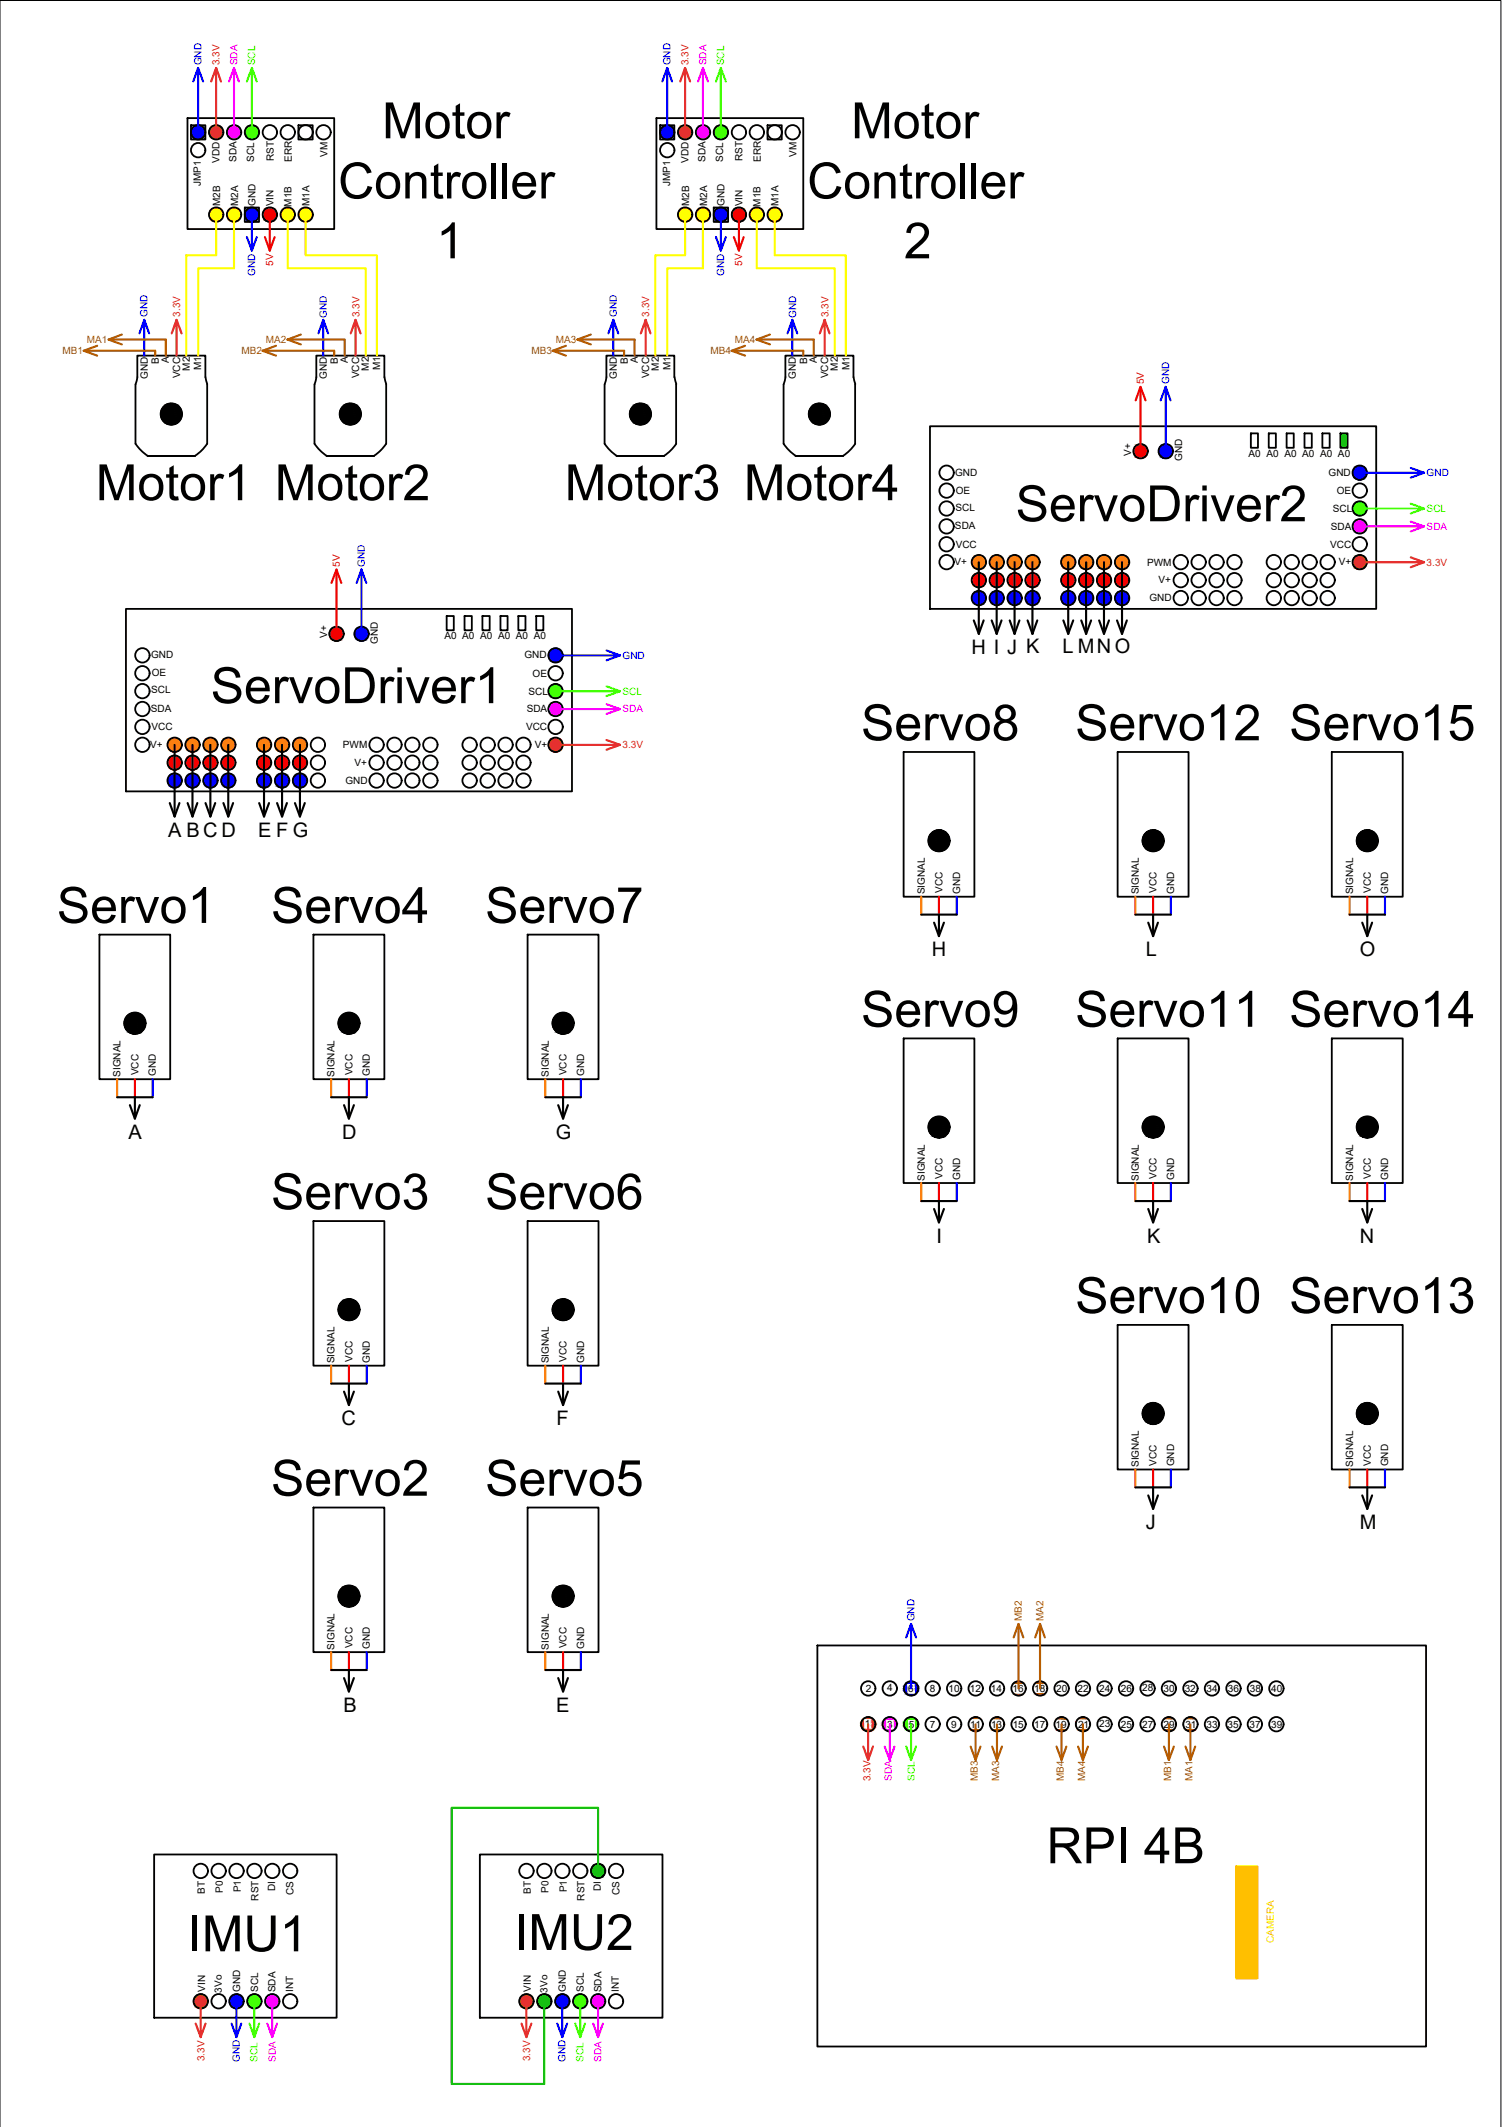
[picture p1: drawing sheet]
<svg xmlns="http://www.w3.org/2000/svg" width="210mm" height="297mm" viewBox="0 0 210 297" stroke-linecap="round" stroke-linejoin="round" font-family="sans-serif">
<defs><g id="words">
<g font-size="7">
<text x="53.4" y="19.3">Motor</text>
<text x="118.9" y="19.3">Motor</text>
<text x="47.2" y="27.7">Controller</text>
<text x="112.7" y="27.7">Controller</text>
<text x="60.9" y="36.1">1</text>
<text x="126.2" y="36.1">2</text>
<text x="13.4" y="69.9">Motor1 Motor2</text>
<text x="78.9" y="69.9">Motor3 Motor4</text>
<text x="141.8" y="72.8">ServoDriver2</text>
<text x="29.4" y="98.2">ServoDriver1</text>
<text x="120.2" y="103.4">Servo8</text>
<text x="150.2" y="103.4">Servo12 Servo15</text>
<text x="7.9" y="128.9">Servo1</text>
<text x="37.8" y="128.9">Servo4</text>
<text x="67.8" y="128.9">Servo7</text>
<text x="120.2" y="143.4">Servo9</text>
<text x="150.2" y="143.4">Servo11 Servo14</text>
<text x="37.8" y="168.9">Servo3</text>
<text x="67.8" y="168.9">Servo6</text>
<text x="150.2" y="183.4">Servo10 Servo13</text>
<text x="37.8" y="208.9">Servo2</text>
<text x="67.8" y="208.9">Servo5</text>
<text x="146.2" y="260.2">RPI 4B</text>
<text x="26.2" y="272.5">IMU1</text>
<text x="71.8" y="272.3">IMU2</text>
</g>
<g font-size="2.8">
<text x="135.7" y="91.4">H I J K</text>
<text x="148.4" y="91.3">L MN O</text>
<text x="23.5" y="116.9">A BC D</text>
<text x="36" y="116.9">E F G</text>
<text x="130.1" y="133.6">H</text>
<text x="160" y="133.6">L</text>
<text x="189.9" y="133.6">O</text>
<text x="17.9" y="159.1">A</text>
<text x="47.8" y="159.1">D</text>
<text x="77.6" y="159.1">G</text>
<text x="130.8" y="173.6">I</text>
<text x="160.2" y="173.6">K</text>
<text x="189.9" y="173.6">N</text>
<text x="47.7" y="199.1">C</text>
<text x="77.7" y="199.1">F</text>
<text x="160" y="213.6">J</text>
<text x="189.9" y="213.6">M</text>
<text x="48" y="239.1">B</text>
<text x="77.7" y="239.1">E</text>
</g>
<g font-size="1.4" fill="#00f">
<text x="28.2" y="9.1" transform="rotate(-90 28.2 9.1)">GND</text>
<text x="93.6" y="9.1" transform="rotate(-90 93.6 9.1)">GND</text>
<text x="35.6" y="38.5" transform="rotate(-90 35.6 38.5)">GND</text>
<text x="101.2" y="38.5" transform="rotate(-90 101.2 38.5)">GND</text>
<text x="20.6" y="44.3" transform="rotate(-90 20.6 44.3)">GND</text>
<text x="45.7" y="44.4" transform="rotate(-90 45.7 44.4)">GND</text>
<text x="86.1" y="44.3" transform="rotate(-90 86.1 44.3)">GND</text>
<text x="111.2" y="44.4" transform="rotate(-90 111.2 44.4)">GND</text>
<text x="163.3" y="53.7" transform="rotate(-90 163.3 53.7)">GND</text>
<text x="199.2" y="66.5">GND</text>
<text x="50.9" y="79.2" transform="rotate(-90 50.9 79.2)">GND</text>
<text x="87" y="92">GND</text>
<text x="127.7" y="226.4" transform="rotate(-90 127.7 226.4)">GND</text>
<text x="33.5" y="288" transform="rotate(-90 33.5 288)">GND</text>
<text x="79" y="288" transform="rotate(-90 79 288)">GND</text>
</g>
<g font-size="1.4" fill="#dd3700">
<text x="30.6" y="9.1" transform="rotate(-90 30.6 9.1)">3.3V</text>
<text x="96.2" y="9.1" transform="rotate(-90 96.2 9.1)">3.3V</text>
<text x="25.1" y="44.2" transform="rotate(-90 25.1 44.2)">3.3V</text>
<text x="50.2" y="44.3" transform="rotate(-90 50.2 44.3)">3.3V</text>
<text x="90.7" y="44.2" transform="rotate(-90 90.7 44.2)">3.3V</text>
<text x="115.7" y="44.3" transform="rotate(-90 115.7 44.3)">3.3V</text>
<text x="199.2" y="79">3.3V</text>
<text x="87" y="104.5">3.3V</text>
<text x="121.6" y="248.7" transform="rotate(-90 121.6 248.7)">3.3V</text>
<text x="28.6" y="287.8" transform="rotate(-90 28.6 287.8)">3.3V</text>
<text x="74.1" y="287.8" transform="rotate(-90 74.1 287.8)">3.3V</text>
</g>
<g font-size="1.4" fill="#f0f">
<text x="33.1" y="9.1" transform="rotate(-90 33.1 9.1)">SDA</text>
<text x="98.7" y="9.1" transform="rotate(-90 98.7 9.1)">SDA</text>
<text x="199.2" y="74">SDA</text>
<text x="87" y="99.5">SDA</text>
<text x="124.6" y="248.7" transform="rotate(-90 124.6 248.7)">SDA</text>
<text x="38.5" y="288" transform="rotate(-90 38.5 288)">SDA</text>
<text x="84" y="288" transform="rotate(-90 84 288)">SDA</text>
</g>
<g font-size="1.4" fill="#3fff00">
<text x="35.6" y="9.1" transform="rotate(-90 35.6 9.1)">SCL</text>
<text x="101.2" y="9.1" transform="rotate(-90 101.2 9.1)">SCL</text>
<text x="199.2" y="71.5">SCL</text>
<text x="87" y="97">SCL</text>
<text x="127.8" y="248.7" transform="rotate(-90 127.8 248.7)">SCL</text>
<text x="36" y="288" transform="rotate(-90 36 288)">SCL</text>
<text x="81.5" y="288" transform="rotate(-90 81.5 288)">SCL</text>
</g>
<g font-size="1.4">
<text x="30.6" y="22.8" transform="rotate(-90 30.6 22.8)">VDD</text>
<text x="33" y="22.6" transform="rotate(-90 33 22.6)">SDA</text>
<text x="35.5" y="22.6" transform="rotate(-90 35.5 22.6)">SCL</text>
<text x="38.2" y="22.5" transform="rotate(-90 38.2 22.5)">RST</text>
<text x="40.7" y="22.6" transform="rotate(-90 40.7 22.6)">ERR</text>
<text x="45.7" y="21.9" transform="rotate(-90 45.7 21.9)">VM</text>
<text x="96.2" y="22.8" transform="rotate(-90 96.2 22.8)">VDD</text>
<text x="98.5" y="22.6" transform="rotate(-90 98.5 22.6)">SDA</text>
<text x="101" y="22.6" transform="rotate(-90 101 22.6)">SCL</text>
<text x="103.7" y="22.5" transform="rotate(-90 103.7 22.5)">RST</text>
<text x="106.3" y="22.6" transform="rotate(-90 106.3 22.6)">ERR</text>
<text x="111.3" y="21.9" transform="rotate(-90 111.3 21.9)">VM</text>
<text x="28.1" y="26" transform="rotate(-90 28.1 26)">JMP1</text>
<text x="30.8" y="28.8" transform="rotate(-90 30.8 28.8)">M2B</text>
<text x="33.3" y="28.8" transform="rotate(-90 33.3 28.8)">M2A</text>
<text x="35.7" y="28.8" transform="rotate(-90 35.7 28.8)">GND</text>
<text x="38.2" y="28.8" transform="rotate(-90 38.2 28.8)">VIN</text>
<text x="40.7" y="28.9" transform="rotate(-90 40.7 28.9)">M1B</text>
<text x="43.2" y="28.8" transform="rotate(-90 43.2 28.8)">M1A</text>
<text x="93.6" y="26" transform="rotate(-90 93.6 26)">JMP1</text>
<text x="96.2" y="28.8" transform="rotate(-90 96.2 28.8)">M2B</text>
<text x="98.7" y="28.8" transform="rotate(-90 98.7 28.8)">M2A</text>
<text x="101.2" y="28.8" transform="rotate(-90 101.2 28.8)">GND</text>
<text x="103.7" y="28.8" transform="rotate(-90 103.7 28.8)">VIN</text>
<text x="106.2" y="28.9" transform="rotate(-90 106.2 28.9)">M1B</text>
<text x="108.7" y="28.8" transform="rotate(-90 108.7 28.8)">M1A</text>
<text x="20.6" y="52.9" transform="rotate(-90 20.6 52.9)">GND</text>
<text x="22.2" y="50.8" transform="rotate(-90 22.2 50.8)">B</text>
<text x="23.6" y="50.7" transform="rotate(-90 23.6 50.7)">A</text>
<text x="25.2" y="52.8" transform="rotate(-90 25.2 52.8)">VCC</text>
<text x="26.5" y="51.8" transform="rotate(-90 26.5 51.8)">M2</text>
<text x="28.1" y="51.7" transform="rotate(-90 28.1 51.7)">M1</text>
<text x="45.7" y="52.9" transform="rotate(-90 45.7 52.9)">GND</text>
<text x="47.2" y="50.8" transform="rotate(-90 47.2 50.8)">B</text>
<text x="48.6" y="50.7" transform="rotate(-90 48.6 50.7)">A</text>
<text x="50.2" y="52.8" transform="rotate(-90 50.2 52.8)">VCC</text>
<text x="51.5" y="51.8" transform="rotate(-90 51.5 51.8)">M2</text>
<text x="53.1" y="51.7" transform="rotate(-90 53.1 51.7)">M1</text>
<text x="86.1" y="52.9" transform="rotate(-90 86.1 52.9)">GND</text>
<text x="87.7" y="50.8" transform="rotate(-90 87.7 50.8)">B</text>
<text x="89.1" y="50.7" transform="rotate(-90 89.1 50.7)">A</text>
<text x="90.7" y="52.8" transform="rotate(-90 90.7 52.8)">VCC</text>
<text x="92" y="51.8" transform="rotate(-90 92 51.8)">M2</text>
<text x="93.6" y="51.7" transform="rotate(-90 93.6 51.7)">M1</text>
<text x="111.1" y="52.9" transform="rotate(-90 111.1 52.9)">GND</text>
<text x="112.7" y="50.8" transform="rotate(-90 112.7 50.8)">B</text>
<text x="114.1" y="50.7" transform="rotate(-90 114.1 50.7)">A</text>
<text x="115.7" y="52.8" transform="rotate(-90 115.7 52.8)">VCC</text>
<text x="117" y="51.8" transform="rotate(-90 117 51.8)">M2</text>
<text x="118.6" y="51.7" transform="rotate(-90 118.6 51.7)">M1</text>
<text x="158" y="63.6" transform="rotate(-90 158 63.6)">V+</text>
<text x="165.1" y="64.4" transform="rotate(-90 165.1 64.4)">GND</text>
<text x="174.4" y="63.8">A0 A0 A0 A0 A0 A0</text>
<text x="133.4" y="66.4">GND</text>
<text x="133.4" y="71.3">SCL</text>
<text x="133.5" y="68.9">OE</text>
<text x="185.5" y="66.4">GND</text>
<text x="186.1" y="71.5">SCL</text>
<text x="186.7" y="69">OE</text>
<text x="133.4" y="73.9">SDA</text>
<text x="133.5" y="76.5">VCC</text>
<text x="185.8" y="76.5">VCC</text>
<text x="185.9" y="74">SDA</text>
<text x="133.3" y="79">V+</text>
<text x="160.2" y="79">PWM</text>
<text x="160.5" y="84">GND</text>
<text x="161.8" y="81.4">V+</text>
<text x="187" y="78.9">V+</text>
<text x="45.7" y="89.1" transform="rotate(-90 45.7 89.1)">V+</text>
<text x="52.8" y="89.9" transform="rotate(-90 52.8 89.9)">GND</text>
<text x="62.1" y="89.3">A0 A0 A0 A0 A0 A0</text>
<text x="21.1" y="92">GND</text>
<text x="21.2" y="94.4">OE</text>
<text x="73.2" y="92">GND</text>
<text x="74.4" y="94.5">OE</text>
<text x="21.1" y="99.4">SDA</text>
<text x="21.1" y="96.8">SCL</text>
<text x="21.2" y="101.9">VCC</text>
<text x="73.5" y="102">VCC</text>
<text x="73.6" y="99.4">SDA</text>
<text x="73.8" y="97">SCL</text>
<text x="21" y="104.4">V+</text>
<text x="47.9" y="104.5">PWM</text>
<text x="49.5" y="106.9">V+</text>
<text x="74.7" y="104.4">V+</text>
<text x="48.2" y="109.5">GND</text>
<text x="129.1" y="124.9" transform="rotate(-90 129.1 124.9)">SIGNAL</text>
<text x="131.6" y="124.7" transform="rotate(-90 131.6 124.7)">VCC</text>
<text x="134.1" y="124.8" transform="rotate(-90 134.1 124.8)">GND</text>
<text x="159" y="124.9" transform="rotate(-90 159 124.9)">SIGNAL</text>
<text x="161.5" y="124.7" transform="rotate(-90 161.5 124.7)">VCC</text>
<text x="164" y="124.8" transform="rotate(-90 164 124.8)">GND</text>
<text x="189" y="124.9" transform="rotate(-90 189 124.9)">SIGNAL</text>
<text x="191.4" y="124.7" transform="rotate(-90 191.4 124.7)">VCC</text>
<text x="193.9" y="124.8" transform="rotate(-90 193.9 124.8)">GND</text>
<text x="16.8" y="150.4" transform="rotate(-90 16.8 150.4)">SIGNAL</text>
<text x="19.3" y="150.2" transform="rotate(-90 19.3 150.2)">VCC</text>
<text x="21.8" y="150.3" transform="rotate(-90 21.8 150.3)">GND</text>
<text x="46.7" y="150.4" transform="rotate(-90 46.7 150.4)">SIGNAL</text>
<text x="49.2" y="150.2" transform="rotate(-90 49.2 150.2)">VCC</text>
<text x="51.7" y="150.3" transform="rotate(-90 51.7 150.3)">GND</text>
<text x="76.6" y="150.4" transform="rotate(-90 76.6 150.4)">SIGNAL</text>
<text x="79.1" y="150.2" transform="rotate(-90 79.1 150.2)">VCC</text>
<text x="81.6" y="150.3" transform="rotate(-90 81.6 150.3)">GND</text>
<text x="129.1" y="164.9" transform="rotate(-90 129.1 164.9)">SIGNAL</text>
<text x="131.6" y="164.7" transform="rotate(-90 131.6 164.7)">VCC</text>
<text x="134.1" y="164.8" transform="rotate(-90 134.1 164.8)">GND</text>
<text x="159" y="164.9" transform="rotate(-90 159 164.9)">SIGNAL</text>
<text x="161.5" y="164.7" transform="rotate(-90 161.5 164.7)">VCC</text>
<text x="164" y="164.8" transform="rotate(-90 164 164.8)">GND</text>
<text x="189" y="164.9" transform="rotate(-90 189 164.9)">SIGNAL</text>
<text x="191.4" y="164.7" transform="rotate(-90 191.4 164.7)">VCC</text>
<text x="193.9" y="164.8" transform="rotate(-90 193.9 164.8)">GND</text>
<text x="46.7" y="190.4" transform="rotate(-90 46.7 190.4)">SIGNAL</text>
<text x="49.2" y="190.2" transform="rotate(-90 49.2 190.2)">VCC</text>
<text x="51.7" y="190.3" transform="rotate(-90 51.7 190.3)">GND</text>
<text x="76.6" y="190.4" transform="rotate(-90 76.6 190.4)">SIGNAL</text>
<text x="79.1" y="190.2" transform="rotate(-90 79.1 190.2)">VCC</text>
<text x="81.6" y="190.3" transform="rotate(-90 81.6 190.3)">GND</text>
<text x="159" y="204.9" transform="rotate(-90 159 204.9)">SIGNAL</text>
<text x="161.5" y="204.7" transform="rotate(-90 161.5 204.7)">VCC</text>
<text x="164" y="204.8" transform="rotate(-90 164 204.8)">GND</text>
<text x="189" y="204.9" transform="rotate(-90 189 204.9)">SIGNAL</text>
<text x="191.4" y="204.7" transform="rotate(-90 191.4 204.7)">VCC</text>
<text x="193.9" y="204.8" transform="rotate(-90 193.9 204.8)">GND</text>
<text x="46.7" y="230.4" transform="rotate(-90 46.7 230.4)">SIGNAL</text>
<text x="49.2" y="230.2" transform="rotate(-90 49.2 230.2)">VCC</text>
<text x="51.7" y="230.3" transform="rotate(-90 51.7 230.3)">GND</text>
<text x="76.6" y="230.4" transform="rotate(-90 76.6 230.4)">SIGNAL</text>
<text x="79.1" y="230.2" transform="rotate(-90 79.1 230.2)">VCC</text>
<text x="81.6" y="230.3" transform="rotate(-90 81.6 230.3)">GND</text>
<text x="120.9" y="236.2">2</text>
<text x="123.9" y="236.2">4</text>
<text x="126.9" y="236.3">6</text>
<text x="129.8" y="236.3">8</text>
<text x="132.5" y="236.3">10</text>
<text x="135.4" y="236.2">12</text>
<text x="138.4" y="236.3">14</text>
<text x="141.4" y="236.3">16</text>
<text x="144.4" y="236.3">18</text>
<text x="147.5" y="236.3">20</text>
<text x="150.5" y="236.2">22</text>
<text x="153.5" y="236.3">24</text>
<text x="156.5" y="236.2">26</text>
<text x="159.5" y="236.2">28</text>
<text x="162.5" y="236.2">30</text>
<text x="165.5" y="236.2">32</text>
<text x="168.5" y="236.3">34</text>
<text x="171.5" y="236.3">36</text>
<text x="174.5" y="236.3">38</text>
<text x="177.5" y="236.3">40</text>
<text x="120.8" y="241.2">1</text>
<text x="123.9" y="241.3">3</text>
<text x="126.9" y="241.3">5</text>
<text x="129.9" y="241.3">7</text>
<text x="132.8" y="241.3">9</text>
<text x="135.5" y="241.3">11</text>
<text x="138.4" y="241.3">13</text>
<text x="141.4" y="241.3">15</text>
<text x="144.4" y="241.3">17</text>
<text x="147.4" y="241.3">19</text>
<text x="150.6" y="241.3">21</text>
<text x="153.5" y="241.2">23</text>
<text x="156.5" y="241.3">25</text>
<text x="159.5" y="241.3">27</text>
<text x="162.5" y="241.3">29</text>
<text x="165.5" y="241.3">31</text>
<text x="168.5" y="241.3">33</text>
<text x="171.4" y="241.3">35</text>
<text x="174.5" y="241.3">37</text>
<text x="177.5" y="241.3">39</text>
<text x="28.6" y="264.4" transform="rotate(-90 28.6 264.4)">BT</text>
<text x="31.1" y="264.3" transform="rotate(-90 31.1 264.3)">P0</text>
<text x="33.6" y="264.3" transform="rotate(-90 33.6 264.3)">P1</text>
<text x="36.1" y="265.4" transform="rotate(-90 36.1 265.4)">RST</text>
<text x="38.4" y="264.1" transform="rotate(-90 38.4 264.1)">DI</text>
<text x="41" y="264.7" transform="rotate(-90 41 264.7)">CS</text>
<text x="74.1" y="264.4" transform="rotate(-90 74.1 264.4)">BT</text>
<text x="76.6" y="264.3" transform="rotate(-90 76.6 264.3)">P0</text>
<text x="79.1" y="264.3" transform="rotate(-90 79.1 264.3)">P1</text>
<text x="81.6" y="265.4" transform="rotate(-90 81.6 265.4)">RST</text>
<text x="83.9" y="264.1" transform="rotate(-90 83.9 264.1)">DI</text>
<text x="86.5" y="264.7" transform="rotate(-90 86.5 264.7)">CS</text>
<text x="28.7" y="278.2" transform="rotate(-90 28.7 278.2)">VIN</text>
<text x="31" y="278.3" transform="rotate(-90 31 278.3)">3Vo</text>
<text x="33.5" y="278.2" transform="rotate(-90 33.5 278.2)">GND</text>
<text x="36.1" y="278.2" transform="rotate(-90 36.1 278.2)">SCL</text>
<text x="38.5" y="278.2" transform="rotate(-90 38.5 278.2)">SDA</text>
<text x="40.9" y="278.2" transform="rotate(-90 40.9 278.2)">INT</text>
<text x="74.1" y="278.2" transform="rotate(-90 74.1 278.2)">VIN</text>
<text x="76.5" y="278.3" transform="rotate(-90 76.5 278.3)">3Vo</text>
<text x="79" y="278.2" transform="rotate(-90 79 278.2)">GND</text>
<text x="81.6" y="278.2" transform="rotate(-90 81.6 278.2)">SCL</text>
<text x="84" y="278.2" transform="rotate(-90 84 278.2)">SDA</text>
<text x="86.4" y="278.2" transform="rotate(-90 86.4 278.2)">INT</text>
</g>
<g font-size="1.4" fill="#d00">
<text x="38.1" y="37.1" transform="rotate(-90 38.1 37.1)">5V</text>
<text x="103.7" y="37.1" transform="rotate(-90 103.7 37.1)">5V</text>
<text x="159.8" y="53.7" transform="rotate(-90 159.8 53.7)">5V</text>
<text x="47.5" y="79.2" transform="rotate(-90 47.5 79.2)">5V</text>
</g>
<g font-size="1.4" fill="#b85c00">
<text x="12.1" y="47.9">MA1</text>
<text x="37.1" y="47.9">MA2</text>
<text x="77.6" y="47.9">MA3</text>
<text x="102.6" y="47.9">MA4</text>
<text x="8.7" y="49.5">MB1</text>
<text x="33.7" y="49.5">MB2</text>
<text x="74.2" y="49.5">MB3</text>
<text x="99.2" y="49.5">MB4</text>
<text x="142.7" y="226.4" transform="rotate(-90 142.7 226.4)">MB2</text>
<text x="145.7" y="226.4" transform="rotate(-90 145.7 226.4)">MA2</text>
<text x="136.6" y="248.7" transform="rotate(-90 136.6 248.7)">MB3</text>
<text x="139.6" y="248.7" transform="rotate(-90 139.6 248.7)">MA3</text>
<text x="148.6" y="248.7" transform="rotate(-90 148.6 248.7)">MB4</text>
<text x="151.6" y="248.7" transform="rotate(-90 151.6 248.7)">MA4</text>
<text x="163.6" y="248.7" transform="rotate(-90 163.6 248.7)">MB1</text>
<text x="166.6" y="248.7" transform="rotate(-90 166.6 248.7)">MA1</text>
</g>
<text font-size="1.4" fill="#ffbf00" x="177.9" y="271.4" transform="rotate(-90 177.9 271.4)">CAMERA</text>
</g></defs>
<!-- layer: GND -->
<g fill="#00f" stroke="#00f" stroke-width=".14">
<path d="M126.6 235.1h-.1z"/>
<path d="M127.9 236.5h.1z"/>
<path d="M156.6 82.5l.4 .1zM156.4 82.6h.6z"/>
<path d="M156.4 82.6h.7zM156.3 82.6h.8z"/>
<path d="M156.3 82.6l1 .1-.2-.1zM156.1 82.7l.2-.1 1 .1z"/>
<path d="M156.1 82.7l1.3 .2-.1-.2zM156.1 82.7l1.3 .2h-1.4z"/>
<path d="M156 82.9l1.5 .1-.1-.1zM156 82.9l1.5 .1h-1.7z"/>
<path d="M155.8 83l1.8 .2-.1-.2zM155.8 83l1.8 .2h-1.8z"/>
<path d="M155.8 83.2l1.9 .1-.1-.1zM155.8 83.2l1.9 .1h-2z"/>
<path d="M155.7 83.3l2 .2v-.2zM155.7 83.3l2 .2h-2z"/>
<path d="M155.7 83.5l2 .2v-.2zM155.7 83.5l2 .2h-2z"/>
<path d="M155.7 83.7l1.9 .2 .1-.2zM155.7 83.7l1.9 .2h-1.8z"/>
<path d="M155.8 83.9l1.7 .2 .1-.2zM155.8 83.9l1.7 .2h-1.7z"/>
<path d="M155.8 84.1l1.6 .1 .1-.1zM155.8 84.1l1.6 .1h-1.4z"/>
<path d="M156 84.2l1.3 .1 .1-.1zM156 84.2l1.3 .1h-1.2z"/>
<path d="M156.1 84.3l1 .1 .2-.1zM156.1 84.3l1 .1h-.8z"/>
<path d="M156.3 84.4h.8zM156.3 84.4l.7 .1z"/>
<path d="M156.4 84.5h.6zM156.4 84.5h.4z"/>
<path d="M127.1 234.8h.4zM127 234.8h.5z"/>
<path d="M127 234.8l.7 .1zM126.8 234.9h.9z"/>
<path d="M126.8 234.9l1 .1-.1-.1zM126.6 235l.2-.1 1 .1z"/>
<path d="M126.6 235l1.3 .1zM126.6 235.1h1.3z"/>
<path d="M127.9 235.1h.1zM127.9 235.1h.1z"/>
<path d="M126.5 235.1l.1 .2v-.2zM126.5 235.1l.1 .2h-.2z"/>
<path d="M127.9 235.1l.2 .2zM127.9 235.1l.2 .2h-.2z"/>
<path d="M126.4 235.3l.2 .1v-.1zM126.4 235.3l.2 .1h-.3z"/>
<path d="M127.9 235.3l.3 .1-.1-.1zM127.9 235.3l.3 .1h-.3z"/>
<path d="M126.3 235.4l.3 .2v-.2zM126.3 235.4l.3 .2h-.3z"/>
<path d="M127.9 235.4l.3 .2v-.2zM127.9 235.4l.3 .2h-.3z"/>
<path d="M126.3 235.6l.3 .2v-.2zM126.3 235.6l.3 .2h-.4z"/>
<path d="M127.9 235.6l.3 .2v-.2zM127.9 235.6l.3 .2h-.3z"/>
<path d="M126.2 235.8l.4 .2v-.2zM126.2 235.8l.4 .2h-.3z"/>
<path d="M127.9 235.8l.3 .2v-.2zM127.9 235.8l.3 .2h-.3z"/>
<path d="M126.3 236l.3 .2v-.2zM126.3 236l.3 .2h-.3z"/>
<path d="M127.9 236l.3 .2v-.2zM127.9 236l.3 .2h-.3z"/>
<path d="M126.3 236.2l.3 .1v-.1zM126.3 236.2l.3 .1h-.2z"/>
<path d="M127.9 236.2l.2 .1 .1-.1zM127.9 236.2l.2 .1h-.2z"/>
<path d="M126.4 236.3l.2 .2v-.2zM126.4 236.3l.2 .2z"/>
<path d="M127.9 236.3l.1 .2 .1-.2zM127.9 236.3l.1 .2h-.1z"/>
<path d="M126.5 236.5h.1zM126.5 236.5h.1z"/>
<path d="M126.6 236.6l1.1 .1 .1-.1zM126.6 236.6l1.1 .1h-.9z"/>
<path d="M126.8 236.7h.9zM126.8 236.7l.7 .1z"/>
<path d="M127 236.8h.5zM127 236.8h.3z"/>
<path d="M77.5 90.5l.4 .1zM77.3 90.6h.6z"/>
<path d="M77.3 90.6h.7zM77.1 90.6h.9z"/>
<path d="M77.1 90.6l1.1 .1-.2-.1zM77 90.7l.1-.1 1.1 .1z"/>
<path d="M77 90.7l1.3 .2-.1-.2zM76.8 90.9l.2-.2 1.3 .2z"/>
<path d="M76.8 90.9l1.6 .1-.1-.1zM76.8 90.9l1.6 .1h-1.7z"/>
<path d="M76.7 91l1.8 .2-.1-.2zM76.7 91l1.8 .2h-1.9z"/>
<path d="M76.6 91.2l2 .1-.1-.1zM76.6 91.2l2 .1h-2z"/>
<path d="M76.6 91.3l2 .2v-.2zM76.6 91.3l2 .2h-2z"/>
<path d="M76.6 91.5l2 .2v-.2zM76.6 91.5l2 .2h-2z"/>
<path d="M76.6 91.7l1.9 .2 .1-.2zM76.6 91.7l1.9 .2h-1.9z"/>
<path d="M76.6 91.9l1.8 .2 .1-.2zM76.6 91.9l1.8 .2h-1.7z"/>
<path d="M76.7 92.1l1.6 .1 .1-.1zM76.7 92.1l1.6 .1h-1.5z"/>
<path d="M76.8 92.2l1.4 .1 .1-.1zM76.8 92.2l1.4 .1h-1.2z"/>
<path d="M77 92.3l1 .1 .2-.1zM77 92.3l1 .1h-.9z"/>
<path d="M77.1 92.4h.9zM77.1 92.4l.8 .1z"/>
<path d="M77.3 92.5h.6zM77.3 92.5h.4z"/>
<path d="M41.8 108l.4 .1zM41.6 108.1h.6z"/>
<path d="M39.3 108l.3 .1zM39.1 108.1h.5z"/>
<path d="M36.8 108l.3 .1zM36.6 108.1h.5z"/>
<path d="M31.8 108l.4 .1zM31.6 108.1h.6z"/>
<path d="M29.3 108l.4 .1zM29.1 108.1h.6z"/>
<path d="M26.8 108l.4 .1zM26.6 108.1h.6z"/>
<path d="M24.3 108l.4 .1zM24.1 108.1h.6z"/>
<path d="M41.6 108.1h.7zM41.4 108.1h.9z"/>
<path d="M39.1 108.1h.7zM38.9 108.1h.9z"/>
<path d="M36.6 108.1h.7zM36.4 108.1h.9z"/>
<path d="M31.6 108.1h.7zM31.4 108.1h.9z"/>
<path d="M29.1 108.1h.7zM28.9 108.1h.9z"/>
<path d="M26.6 108.1h.7zM26.4 108.1h.9z"/>
<path d="M24.1 108.1h.7zM23.9 108.1h.9z"/>
<path d="M41.4 108.1l1.1 .1-.2-.1zM41.3 108.2l.1-.1 1.1 .1z"/>
<path d="M38.9 108.1l1.1 .1-.2-.1zM38.8 108.2l.1-.1 1.1 .1z"/>
<path d="M36.4 108.1l1.1 .1-.2-.1zM36.3 108.2l.1-.1 1.1 .1z"/>
<path d="M31.4 108.1l1.1 .1-.2-.1zM31.3 108.2l.1-.1 1.1 .1z"/>
<path d="M28.9 108.1l1.1 .1-.2-.1zM28.8 108.2l.1-.1 1.1 .1z"/>
<path d="M26.4 108.1l1.1 .1-.2-.1zM26.3 108.2l.1-.1 1.1 .1z"/>
<path d="M23.9 108.1l1.1 .1-.2-.1zM23.8 108.2l.1-.1 1.1 .1z"/>
<path d="M41.3 108.2l1.3 .2-.1-.2zM41.3 108.2l1.3 .2h-1.5z"/>
<path d="M38.8 108.2l1.3 .2-.1-.2zM38.8 108.2l1.3 .2h-1.4z"/>
<path d="M36.3 108.2l1.3 .2-.1-.2zM36.1 108.4l.2-.2 1.3 .2z"/>
<path d="M31.3 108.2l1.3 .2-.1-.2zM31.1 108.4l.2-.2 1.3 .2z"/>
<path d="M28.8 108.2l1.3 .2-.1-.2zM28.6 108.4l.2-.2 1.3 .2z"/>
<path d="M26.3 108.2l1.3 .2-.1-.2zM26.3 108.2l1.3 .2h-1.5z"/>
<path d="M23.8 108.2l1.3 .2-.1-.2zM23.8 108.2l1.3 .2h-1.5z"/>
<path d="M41.1 108.4l1.6 .1-.1-.1zM41.1 108.4l1.6 .1h-1.7z"/>
<path d="M38.7 108.4l1.5 .1-.1-.1zM38.7 108.4l1.5 .1h-1.7z"/>
<path d="M36.1 108.4l1.6 .1-.1-.1zM36.1 108.4l1.6 .1h-1.7z"/>
<path d="M31.1 108.4l1.6 .1-.1-.1zM31.1 108.4l1.6 .1h-1.7z"/>
<path d="M28.6 108.4l1.6 .1-.1-.1zM28.6 108.4l1.6 .1h-1.7z"/>
<path d="M26.1 108.4l1.6 .1-.1-.1zM26.1 108.4l1.6 .1h-1.7z"/>
<path d="M23.6 108.4l1.6 .1-.1-.1zM23.6 108.4l1.6 .1h-1.7z"/>
<path d="M41 108.5l1.8 .2-.1-.2zM41 108.5l1.8 .2h-1.8z"/>
<path d="M38.5 108.5l1.8 .2-.1-.2zM38.5 108.5l1.8 .2h-1.9z"/>
<path d="M36 108.5l1.8 .2-.1-.2zM36 108.5l1.8 .2h-1.9z"/>
<path d="M31 108.5l1.8 .2-.1-.2zM31 108.5l1.8 .2h-1.9z"/>
<path d="M28.5 108.5l1.8 .2-.1-.2zM28.5 108.5l1.8 .2h-1.9z"/>
<path d="M26 108.5l1.8 .2-.1-.2zM26 108.5l1.8 .2h-1.8z"/>
<path d="M23.5 108.5l1.8 .2-.1-.2zM23.5 108.5l1.8 .2h-1.8z"/>
<path d="M41 108.7l1.9 .1-.1-.1zM41 108.7l1.9 .1h-2z"/>
<path d="M38.4 108.7l2 .1-.1-.1zM38.4 108.7l2 .1h-2z"/>
<path d="M35.9 108.7l2 .1-.1-.1zM35.9 108.7l2 .1h-2z"/>
<path d="M30.9 108.7l2 .1-.1-.1zM30.9 108.7l2 .1h-2z"/>
<path d="M28.4 108.7l2 .1-.1-.1zM28.4 108.7l2 .1h-2z"/>
<path d="M26 108.7l1.9 .1-.1-.1zM26 108.7l1.9 .1h-2z"/>
<path d="M23.5 108.7l1.9 .1-.1-.1zM23.5 108.7l1.9 .1h-2z"/>
<path d="M40.9 108.8l2 .2v-.2zM40.9 108.8l2 .2h-2z"/>
<path d="M38.4 108.8l2 .2v-.2zM38.4 108.8l2 .2h-2z"/>
<path d="M35.9 108.8l2 .2v-.2zM35.9 108.8l2 .2h-2z"/>
<path d="M30.9 108.8l2 .2v-.2zM30.9 108.8l2 .2h-2z"/>
<path d="M28.4 108.8l2 .2v-.2zM28.4 108.8l2 .2h-2z"/>
<path d="M25.9 108.8l2 .2v-.2zM25.9 108.8l2 .2h-2z"/>
<path d="M23.4 108.8l2 .2v-.2zM23.4 108.8l2 .2h-2z"/>
<path d="M40.9 109l2 .2v-.2zM40.9 109l2 .2h-2z"/>
<path d="M38.4 109l2 .2v-.2zM38.4 109l2 .2h-2z"/>
<path d="M35.9 109l2 .2v-.2zM35.9 109l2 .2h-2z"/>
<path d="M30.9 109l2 .2v-.2zM30.9 109l2 .2h-2z"/>
<path d="M28.4 109l2 .2v-.2zM28.4 109l2 .2h-2z"/>
<path d="M25.9 109l2 .2v-.2zM25.9 109l2 .2h-2z"/>
<path d="M23.4 109l2 .2v-.2zM23.4 109l2 .2h-2z"/>
<path d="M40.9 109.2l1.9 .2 .1-.2zM40.9 109.2l1.9 .2h-1.8z"/>
<path d="M38.4 109.2l1.9 .2 .1-.2zM38.4 109.2l1.9 .2h-1.9z"/>
<path d="M35.9 109.2l1.9 .2 .1-.2zM35.9 109.2l1.9 .2h-1.9z"/>
<path d="M30.9 109.2l1.9 .2 .1-.2zM30.9 109.2l1.9 .2h-1.9z"/>
<path d="M28.4 109.2l1.9 .2 .1-.2zM28.4 109.2l1.9 .2h-1.9z"/>
<path d="M25.9 109.2l1.9 .2 .1-.2zM25.9 109.2l1.9 .2h-1.8z"/>
<path d="M23.4 109.2l1.9 .2 .1-.2zM23.4 109.2l1.9 .2h-1.8z"/>
<path d="M41 109.4l1.7 .1 .1-.1zM41 109.4l1.7 .1h-1.7z"/>
<path d="M38.4 109.4l1.8 .1 .1-.1zM38.4 109.4l1.8 .1h-1.7z"/>
<path d="M35.9 109.4l1.8 .1 .1-.1zM35.9 109.4l1.8 .1h-1.7z"/>
<path d="M30.9 109.4l1.8 .1 .1-.1zM30.9 109.4l1.8 .1h-1.7z"/>
<path d="M28.4 109.4l1.8 .1 .1-.1zM28.4 109.4l1.8 .1h-1.7z"/>
<path d="M26 109.4l1.7 .1 .1-.1zM26 109.4l1.7 .1h-1.7z"/>
<path d="M23.5 109.4l1.7 .1 .1-.1zM23.5 109.4l1.7 .1h-1.7z"/>
<path d="M41 109.5l1.6 .2 .1-.2zM41 109.5l1.6 .2h-1.5z"/>
<path d="M38.5 109.5l1.6 .2 .1-.2zM38.5 109.5l1.6 .2h-1.4z"/>
<path d="M36 109.5l1.6 .2 .1-.2zM36 109.5l1.6 .2h-1.5z"/>
<path d="M31 109.5l1.6 .2 .1-.2zM31 109.5l1.6 .2h-1.5z"/>
<path d="M28.5 109.5l1.6 .2 .1-.2zM28.5 109.5l1.6 .2h-1.5z"/>
<path d="M26 109.5l1.6 .2 .1-.2zM26 109.5l1.6 .2h-1.5z"/>
<path d="M23.5 109.5l1.6 .2 .1-.2zM23.5 109.5l1.6 .2h-1.5z"/>
<path d="M41.1 109.7l1.4 .1 .1-.1zM41.1 109.7l1.4 .1h-1.2z"/>
<path d="M38.7 109.7l1.3 .1 .1-.1zM38.7 109.7l1.3 .1h-1.2z"/>
<path d="M36.1 109.7l1.4 .1 .1-.1zM36.1 109.7l1.4 .1h-1.2z"/>
<path d="M31.1 109.7l1.4 .1 .1-.1zM31.1 109.7l1.4 .1h-1.2z"/>
<path d="M28.6 109.7l1.4 .1 .1-.1zM28.6 109.7l1.4 .1h-1.2z"/>
<path d="M26.1 109.7l1.4 .1 .1-.1zM26.1 109.7l1.4 .1h-1.2z"/>
<path d="M23.6 109.7l1.4 .1 .1-.1zM23.6 109.7l1.4 .1h-1.2z"/>
<path d="M41.3 109.8l1 .1 .2-.1zM41.3 109.8l1 .1h-.9z"/>
<path d="M38.8 109.8l1 .1 .2-.1zM38.8 109.8l1 .1h-.9z"/>
<path d="M36.3 109.8l1 .1 .2-.1zM36.3 109.8l1 .1h-.9z"/>
<path d="M31.3 109.8l1 .1 .2-.1zM31.3 109.8l1 .1h-.9z"/>
<path d="M28.8 109.8l1 .1 .2-.1zM28.8 109.8l1 .1h-.9z"/>
<path d="M26.3 109.8l1 .1 .2-.1zM26.3 109.8l1 .1h-.9z"/>
<path d="M23.8 109.8l1 .1 .2-.1zM23.8 109.8l1 .1h-.9z"/>
<path d="M41.4 109.9h.9zM41.4 109.9l.8 .1z"/>
<path d="M38.9 109.9h.9zM38.9 109.9l.7 .1z"/>
<path d="M36.4 109.9h.9zM36.4 109.9l.7 .1z"/>
<path d="M31.4 109.9h.9zM31.4 109.9l.8 .1z"/>
<path d="M28.9 109.9h.9zM28.9 109.9l.8 .1z"/>
<path d="M26.4 109.9h.9zM26.4 109.9l.8 .1z"/>
<path d="M23.9 109.9h.9zM23.9 109.9l.8 .1z"/>
<path d="M41.6 110h.6zM41.6 110h.4z"/>
<path d="M39.1 110h.5zM39.1 110h.4z"/>
<path d="M36.6 110h.5zM36.6 110h.4z"/>
<path d="M31.6 110h.6zM31.6 110h.4z"/>
<path d="M29.1 110h.6zM29.1 110h.4z"/>
<path d="M26.6 110h.6zM26.6 110h.4z"/>
<path d="M24.1 110h.6zM24.1 110h.4z"/>
<path d="M162.7 62l.4 .1zM162.5 62.1h.6z"/>
<path d="M162.5 62.1h.7zM162.3 62.1h.9z"/>
<path d="M162.3 62.1l1.1 .1-.2-.1zM162.2 62.2l.1-.1 1.1 .1z"/>
<path d="M162.2 62.2l1.3 .1-.1-.1zM162.1 62.3l.1-.1 1.3 .1z"/>
<path d="M162.1 62.3l1.5 .2-.1-.2zM162.1 62.3l1.5 .2h-1.7z"/>
<path d="M161.9 62.5l1.8 .2-.1-.2zM161.9 62.5l1.8 .2h-1.8z"/>
<path d="M161.9 62.7l1.9 .2-.1-.2zM161.9 62.7l1.9 .2h-2z"/>
<path d="M161.8 62.9l2 .1v-.1zM161.8 62.9l2 .1h-2z"/>
<path d="M161.8 63l2 .2v-.2zM161.8 63l2 .2h-2z"/>
<path d="M161.8 63.2l1.9 .2 .1-.2zM161.8 63.2l1.9 .2h-1.8z"/>
<path d="M161.9 63.4l1.7 .1 .1-.1zM161.9 63.4l1.7 .1h-1.7z"/>
<path d="M161.9 63.5l1.6 .2 .1-.2zM161.9 63.5l1.6 .2h-1.4z"/>
<path d="M162.1 63.7l1.3 .1 .1-.1zM162.1 63.7l1.3 .1h-1.2z"/>
<path d="M162.2 63.8l1 .1 .2-.1zM162.2 63.8l1 .1h-.9z"/>
<path d="M162.3 63.9h.9zM162.3 63.9l.8 .1z"/>
<path d="M162.5 64h.6zM162.5 64h.4z"/>
<path d="M50.4 87.5l.4 .1zM50.2 87.6h.6z"/>
<path d="M50.2 87.6h.7zM50 87.6h.2h.7z"/>
<path d="M50 87.6l1.1 .1-.2-.1zM49.9 87.7l.1-.1 1.1 .1z"/>
<path d="M49.9 87.7l1.3 .1-.1-.1zM49.9 87.7l1.3 .1h-1.5z"/>
<path d="M49.7 87.8l1.6 .2-.1-.2zM49.7 87.8l1.6 .2h-1.7z"/>
<path d="M49.6 88l1.8 .2-.1-.2zM49.6 88l1.8 .2h-1.8z"/>
<path d="M49.6 88.2l1.9 .1-.1-.1zM49.6 88.2l1.9 .1h-2z"/>
<path d="M49.5 88.3l2 .2v-.2zM49.5 88.3l2 .2h-2z"/>
<path d="M49.5 88.5l2 .2v-.2zM49.5 88.5l2 .2h-2z"/>
<path d="M49.5 88.7l1.9 .2 .1-.2zM49.5 88.7l1.9 .2h-1.8z"/>
<path d="M49.6 88.9l1.7 .2 .1-.2zM49.6 88.9l1.7 .2h-1.7z"/>
<path d="M49.6 89.1l1.6 .1 .1-.1zM49.6 89.1l1.6 .1h-1.5z"/>
<path d="M49.7 89.2l1.4 .1 .1-.1zM49.7 89.2l1.4 .1h-1.2z"/>
<path d="M49.9 89.3l1 .1 .2-.1zM49.9 89.3l1 .1h-.9z"/>
<path d="M50 89.4h.9zM50 89.4l.8 .1z"/>
<path d="M50.2 89.5h.6zM50.2 89.5h.4z"/>
<path d="M78.4 278.5h.4zM78.3 278.5h.5z"/>
<path d="M32.9 278.5h.4zM32.7 278.5h.6z"/>
<path d="M78.3 278.5l.7 .1zM78.1 278.6h.9z"/>
<path d="M32.7 278.5l.8 .1zM32.6 278.6h.9z"/>
<path d="M78.1 278.6l1 .1-.1-.1zM77.9 278.7l.2-.1 1 .1z"/>
<path d="M32.6 278.6l1 .1-.1-.1zM32.4 278.7l.2-.1 1 .1z"/>
<path d="M77.9 278.7l1.4 .1-.2-.1zM77.9 278.7l1.4 .1h-1.5z"/>
<path d="M32.4 278.7l1.4 .1-.2-.1zM32.4 278.7l1.4 .1h-1.5z"/>
<path d="M77.8 278.8l1.6 .2-.1-.2zM77.8 278.8l1.6 .2h-1.7z"/>
<path d="M32.3 278.8l1.6 .2-.1-.2zM32.3 278.8l1.6 .2h-1.7z"/>
<path d="M77.7 279l1.8 .1-.1-.1zM77.7 279l1.8 .1h-1.9z"/>
<path d="M32.2 279l1.8 .1-.1-.1zM32.2 279l1.8 .1h-1.9z"/>
<path d="M77.6 279.1l1.9 .2v-.2zM77.6 279.1l1.9 .2h-2z"/>
<path d="M32.1 279.1l1.9 .2v-.2zM32.1 279.1l1.9 .2h-2z"/>
<path d="M77.5 279.3l2 .2v-.2zM77.5 279.3l2 .2h-2z"/>
<path d="M32 279.3l2 .2v-.2zM32 279.3l2 .2h-2z"/>
<path d="M77.5 279.5l2 .2v-.2zM77.5 279.5l2 .2h-2z"/>
<path d="M32 279.5l2 .2v-.2zM32 279.5l2 .2h-2z"/>
<path d="M77.5 279.7l2 .2v-.2zM77.5 279.7l2 .2h-1.9z"/>
<path d="M32 279.7l2 .2v-.2zM32 279.7l2 .2h-1.9z"/>
<path d="M77.6 279.9l1.8 .1 .1-.1zM77.6 279.9l1.8 .1h-1.7z"/>
<path d="M32.1 279.9l1.8 .1 .1-.1zM32.1 279.9l1.8 .1h-1.7z"/>
<path d="M77.7 280l1.6 .1 .1-.1zM77.7 280l1.6 .1h-1.5z"/>
<path d="M32.2 280l1.6 .1 .1-.1zM32.2 280l1.6 .1h-1.5z"/>
<path d="M77.8 280.1l1.3 .2 .2-.2zM77.8 280.1l1.3 .2h-1.2z"/>
<path d="M32.3 280.1l1.3 .2 .2-.2zM32.3 280.1l1.3 .2h-1.2z"/>
<path d="M77.9 280.3l1.1 .1 .1-.1zM77.9 280.3l1.1 .1h-.9z"/>
<path d="M32.4 280.3l1.1 .1 .1-.1zM32.4 280.3l1.1 .1h-.9z"/>
<path d="M78.1 280.4h.9zM78.1 280.4h.7z"/>
<path d="M32.6 280.4h.9zM32.6 280.4h.7z"/>
<path d="M78.3 280.4h.5zM78.3 280.4l.3 .1z"/>
<path d="M32.7 280.4h.6zM32.7 280.4l.4 .1z"/>
<path d="M189.8 65l.4 .1zM189.6 65.1h.6z"/>
<path d="M189.6 65.1h.7zM189.4 65.1h.9z"/>
<path d="M189.4 65.1l1.1 .1-.2-.1zM189.3 65.2l.1-.1 1.1 .1z"/>
<path d="M189.3 65.2l1.3 .1-.1-.1zM189.1 65.3l.2-.1 1.3 .1z"/>
<path d="M189.1 65.3l1.6 .2-.1-.2zM189.1 65.3l1.6 .2h-1.7z"/>
<path d="M189 65.5l1.8 .2-.1-.2zM189 65.5l1.8 .2h-1.8z"/>
<path d="M189 65.7l1.9 .1-.1-.1zM189 65.7l1.9 .1h-2z"/>
<path d="M188.9 65.8l2 .2v-.2zM188.9 65.8l2 .2h-2z"/>
<path d="M188.9 66l2 .2v-.2zM188.9 66l2 .2h-2z"/>
<path d="M188.9 66.2l1.9 .2 .1-.2zM188.9 66.2l1.9 .2h-1.8z"/>
<path d="M189 66.4l1.7 .2 .1-.2zM189 66.4l1.7 .2h-1.7z"/>
<path d="M189 66.6l1.6 .1 .1-.1zM189 66.6l1.6 .1h-1.5z"/>
<path d="M189.1 66.7l1.4 .1 .1-.1zM189.1 66.7l1.4 .1h-1.2z"/>
<path d="M189.3 66.8l1 .1 .2-.1zM189.3 66.8l1 .1h-.9z"/>
<path d="M189.4 66.9h.9zM189.4 66.9l.8 .1z"/>
<path d="M189.6 67h.6zM189.6 67h.4z"/>
<path d="M154.1 82.5l.4 .1zM153.9 82.6h.6z"/>
<path d="M151.6 82.5l.4 .1zM151.4 82.6h.6z"/>
<path d="M149.1 82.5l.4 .1zM148.9 82.6h.6z"/>
<path d="M144.1 82.5l.4 .1zM143.9 82.6h.6z"/>
<path d="M141.6 82.5l.4 .1zM141.4 82.6h.6z"/>
<path d="M139.1 82.5l.4 .1zM138.9 82.6h.6z"/>
<path d="M136.6 82.5l.4 .1zM136.4 82.6h.6z"/>
<path d="M153.9 82.6h.7zM153.7 82.6h.9z"/>
<path d="M151.4 82.6h.7zM151.2 82.6h.9z"/>
<path d="M148.9 82.6h.7zM148.7 82.6h.9z"/>
<path d="M143.9 82.6h.7zM143.7 82.6h.9z"/>
<path d="M141.4 82.6h.7zM141.2 82.6h.9z"/>
<path d="M138.9 82.6h.7zM138.7 82.6h.9z"/>
<path d="M136.4 82.6h.7zM136.2 82.6h.9z"/>
<path d="M153.7 82.6l1.1 .1-.2-.1zM153.6 82.7l.1-.1 1.1 .1z"/>
<path d="M151.2 82.6l1.1 .1-.2-.1zM151.1 82.7l.1-.1 1.1 .1z"/>
<path d="M148.7 82.6l1.1 .1-.2-.1zM148.6 82.7l.1-.1 1.1 .1z"/>
<path d="M143.7 82.6l1.1 .1-.2-.1zM143.6 82.7l.1-.1 1.1 .1z"/>
<path d="M141.2 82.6l1.1 .1-.2-.1zM141.1 82.7l.1-.1 1.1 .1z"/>
<path d="M138.7 82.6l1.1 .1-.2-.1zM138.6 82.7l.1-.1 1.1 .1z"/>
<path d="M136.2 82.6l1.1 .1-.2-.1zM136.1 82.7l.1-.1 1.1 .1z"/>
<path d="M153.6 82.7l1.3 .2-.1-.2zM153.6 82.7l1.3 .2h-1.4z"/>
<path d="M151.1 82.7l1.3 .2-.1-.2zM150.9 82.9l.2-.2 1.3 .2z"/>
<path d="M148.6 82.7l1.3 .2-.1-.2zM148.4 82.9l.2-.2 1.3 .2z"/>
<path d="M143.6 82.7l1.3 .2-.1-.2zM143.4 82.9l.2-.2 1.3 .2z"/>
<path d="M141.1 82.7l1.3 .2-.1-.2zM141.1 82.7l1.3 .2h-1.5z"/>
<path d="M138.6 82.7l1.3 .2-.1-.2zM138.6 82.7l1.3 .2h-1.4z"/>
<path d="M136.1 82.7l1.3 .2-.1-.2zM136.1 82.7l1.3 .2h-1.4z"/>
<path d="M153.5 82.9l1.5 .1-.1-.1zM153.5 82.9l1.5 .1h-1.7z"/>
<path d="M150.9 82.9l1.6 .1-.1-.1zM150.9 82.9l1.6 .1h-1.7z"/>
<path d="M148.4 82.9l1.6 .1-.1-.1zM148.4 82.9l1.6 .1h-1.7z"/>
<path d="M143.4 82.9l1.6 .1-.1-.1zM143.4 82.9l1.6 .1h-1.7z"/>
<path d="M140.9 82.9l1.6 .1-.1-.1zM140.9 82.9l1.6 .1h-1.7z"/>
<path d="M138.5 82.9l1.5 .1-.1-.1zM138.5 82.9l1.5 .1h-1.7z"/>
<path d="M136 82.9l1.5 .1-.1-.1zM136 82.9l1.5 .1h-1.7z"/>
<path d="M153.3 83l1.8 .2-.1-.2zM153.3 83l1.8 .2h-1.9z"/>
<path d="M150.8 83l1.8 .2-.1-.2zM150.8 83l1.8 .2h-1.9z"/>
<path d="M148.3 83l1.8 .2-.1-.2zM148.3 83l1.8 .2h-1.8z"/>
<path d="M143.3 83l1.8 .2-.1-.2zM143.3 83l1.8 .2h-1.8z"/>
<path d="M140.8 83l1.8 .2-.1-.2zM140.8 83l1.8 .2h-1.8z"/>
<path d="M138.3 83l1.8 .2-.1-.2zM138.3 83l1.8 .2h-1.8z"/>
<path d="M135.8 83l1.8 .2-.1-.2zM135.8 83l1.8 .2h-1.8z"/>
<path d="M153.2 83.2l2 .1-.1-.1zM153.2 83.2l2 .1h-2z"/>
<path d="M150.7 83.2l2 .1-.1-.1zM150.7 83.2l2 .1h-2z"/>
<path d="M148.3 83.2l1.9 .1-.1-.1zM148.3 83.2l1.9 .1h-2z"/>
<path d="M143.3 83.2l1.9 .1-.1-.1zM143.3 83.2l1.9 .1h-2z"/>
<path d="M140.8 83.2l1.9 .1-.1-.1zM140.8 83.2l1.9 .1h-2z"/>
<path d="M138.3 83.2l1.9 .1-.1-.1zM138.3 83.2l1.9 .1h-2z"/>
<path d="M135.8 83.2l1.9 .1-.1-.1zM135.8 83.2l1.9 .1h-2z"/>
<path d="M153.2 83.3l2 .2v-.2zM153.2 83.3l2 .2h-2z"/>
<path d="M150.7 83.3l2 .2v-.2zM150.7 83.3l2 .2h-2z"/>
<path d="M148.2 83.3l2 .2v-.2zM148.2 83.3l2 .2h-2z"/>
<path d="M143.2 83.3l2 .2v-.2zM143.2 83.3l2 .2h-2z"/>
<path d="M140.7 83.3l2 .2v-.2zM140.7 83.3l2 .2h-2z"/>
<path d="M138.2 83.3l2 .2v-.2zM138.2 83.3l2 .2h-2z"/>
<path d="M135.7 83.3l2 .2v-.2zM135.7 83.3l2 .2h-2z"/>
<path d="M153.2 83.5l2 .2v-.2zM153.2 83.5l2 .2h-2z"/>
<path d="M150.7 83.5l2 .2v-.2zM150.7 83.5l2 .2h-2z"/>
<path d="M148.2 83.5l2 .2v-.2zM148.2 83.5l2 .2h-2z"/>
<path d="M143.2 83.5l2 .2v-.2zM143.2 83.5l2 .2h-2z"/>
<path d="M140.7 83.5l2 .2v-.2zM140.7 83.5l2 .2h-2z"/>
<path d="M138.2 83.5l2 .2v-.2zM138.2 83.5l2 .2h-2z"/>
<path d="M135.7 83.5l2 .2v-.2zM135.7 83.5l2 .2h-2z"/>
<path d="M153.2 83.7l1.9 .2 .1-.2zM153.2 83.7l1.9 .2h-1.9z"/>
<path d="M150.7 83.7l1.9 .2 .1-.2zM150.7 83.7l1.9 .2h-1.9z"/>
<path d="M148.2 83.7l1.9 .2 .1-.2zM148.2 83.7l1.9 .2h-1.8z"/>
<path d="M143.2 83.7l1.9 .2 .1-.2zM143.2 83.7l1.9 .2h-1.8z"/>
<path d="M140.7 83.7l1.9 .2 .1-.2zM140.7 83.7l1.9 .2h-1.8z"/>
<path d="M138.2 83.7l1.9 .2 .1-.2zM138.2 83.7l1.9 .2h-1.8z"/>
<path d="M135.7 83.7l1.9 .2 .1-.2zM135.7 83.7l1.9 .2h-1.8z"/>
<path d="M153.2 83.9l1.8 .2 .1-.2zM153.2 83.9l1.8 .2h-1.7z"/>
<path d="M150.7 83.9l1.8 .2 .1-.2zM150.7 83.9l1.8 .2h-1.7z"/>
<path d="M148.3 83.9l1.7 .2 .1-.2zM148.3 83.9l1.7 .2h-1.7z"/>
<path d="M143.3 83.9l1.7 .2 .1-.2zM143.3 83.9l1.7 .2h-1.7z"/>
<path d="M140.8 83.9l1.7 .2 .1-.2zM140.8 83.9l1.7 .2h-1.7z"/>
<path d="M138.3 83.9l1.7 .2 .1-.2zM138.3 83.9l1.7 .2h-1.7z"/>
<path d="M135.8 83.9l1.7 .2 .1-.2zM135.8 83.9l1.7 .2h-1.7z"/>
<path d="M153.3 84.1l1.6 .1 .1-.1zM153.3 84.1l1.6 .1h-1.4z"/>
<path d="M150.8 84.1l1.6 .1 .1-.1zM150.8 84.1l1.6 .1h-1.5z"/>
<path d="M148.3 84.1l1.6 .1 .1-.1zM148.3 84.1l1.6 .1h-1.5z"/>
<path d="M143.3 84.1l1.6 .1 .1-.1zM143.3 84.1l1.6 .1h-1.5z"/>
<path d="M140.8 84.1l1.6 .1 .1-.1zM140.8 84.1l1.6 .1h-1.5z"/>
<path d="M138.3 84.1l1.6 .1 .1-.1zM138.3 84.1l1.6 .1h-1.4z"/>
<path d="M135.8 84.1l1.6 .1 .1-.1zM135.8 84.1l1.6 .1h-1.4z"/>
<path d="M153.5 84.2l1.3 .1 .1-.1zM153.5 84.2l1.3 .1h-1.2z"/>
<path d="M150.9 84.2l1.4 .1 .1-.1zM150.9 84.2l1.4 .1h-1.2z"/>
<path d="M148.4 84.2l1.4 .1 .1-.1zM148.4 84.2l1.4 .1h-1.2z"/>
<path d="M143.4 84.2l1.4 .1 .1-.1zM143.4 84.2l1.4 .1h-1.2z"/>
<path d="M140.9 84.2l1.4 .1 .1-.1zM140.9 84.2l1.4 .1h-1.2z"/>
<path d="M138.5 84.2l1.3 .1 .1-.1zM138.5 84.2l1.3 .1h-1.2z"/>
<path d="M136 84.2l1.3 .1 .1-.1zM136 84.2l1.3 .1h-1.2z"/>
<path d="M153.6 84.3l1 .1 .2-.1zM153.6 84.3l1 .1h-.9z"/>
<path d="M151.1 84.3l1 .1 .2-.1zM151.1 84.3l1 .1h-.9z"/>
<path d="M148.6 84.3l1 .1 .2-.1zM148.6 84.3l1 .1h-.9z"/>
<path d="M143.6 84.3l1 .1 .2-.1zM143.6 84.3l1 .1h-.9z"/>
<path d="M141.1 84.3l1 .1 .2-.1zM141.1 84.3l1 .1h-.9z"/>
<path d="M138.6 84.3l1 .1 .2-.1zM138.6 84.3l1 .1h-.9z"/>
<path d="M136.1 84.3l1 .1 .2-.1zM136.1 84.3l1 .1h-.9z"/>
<path d="M153.7 84.4h.9zM153.7 84.4l.8 .1z"/>
<path d="M151.2 84.4h.9zM151.2 84.4l.8 .1z"/>
<path d="M148.7 84.4h.9zM148.7 84.4l.8 .1z"/>
<path d="M143.7 84.4h.9zM143.7 84.4l.8 .1z"/>
<path d="M141.2 84.4h.9zM141.2 84.4l.8 .1z"/>
<path d="M138.7 84.4h.9zM138.7 84.4l.8 .1z"/>
<path d="M136.2 84.4h.9zM136.2 84.4l.8 .1z"/>
<path d="M153.9 84.5h.6zM153.9 84.5h.4z"/>
<path d="M151.4 84.5h.6zM151.4 84.5h.4z"/>
<path d="M148.9 84.5h.6zM148.9 84.5h.4z"/>
<path d="M143.9 84.5h.6zM143.9 84.5h.4z"/>
<path d="M141.4 84.5h.6zM141.4 84.5h.4z"/>
<path d="M138.9 84.5h.6zM138.9 84.5h.4z"/>
<path d="M136.4 84.5h.6zM136.4 84.5h.4z"/>
<path d="M27.6 17.5h.3zM27.4 17.5h.5z"/>
<path d="M27.4 17.5l.7 .1zM27.2 17.6h.9z"/>
<path d="M27.2 17.6l1.1 .1-.2-.1zM27.1 17.7l.1-.1 1.1 .1z"/>
<path d="M27.1 17.7l1.3 .1-.1-.1zM27.1 17.7l1.3 .1h-1.5z"/>
<path d="M26.9 17.8l1.6 .2-.1-.2zM26.9 17.8l1.6 .2h-1.7z"/>
<path d="M26.8 18l1.8 .1-.1-.1zM26.8 18l1.8 .1h-1.9z"/>
<path d="M26.7 18.1l2 .2-.1-.2zM26.7 18.1l2 .2h-2z"/>
<path d="M26.7 18.3l2 .2v-.2zM26.7 18.3l2 .2h-2z"/>
<path d="M26.7 18.5l2 .2v-.2zM26.7 18.5l2 .2h-2z"/>
<path d="M26.7 18.7l1.9 .1 .1-.1zM26.7 18.7l1.9 .1h-1.9z"/>
<path d="M26.7 18.8l1.8 .2 .1-.2zM26.7 18.8l1.8 .2h-1.7z"/>
<path d="M26.8 19l1.6 .2 .1-.2zM26.8 19l1.6 .2h-1.5z"/>
<path d="M26.9 19.2l1.4 .1 .1-.1zM26.9 19.2l1.4 .1h-1.2z"/>
<path d="M27.1 19.3l1 .1 .2-.1zM27.1 19.3l1 .1h-.9z"/>
<path d="M27.2 19.4l.7 .1 .2-.1zM27.2 19.4l.7 .1z"/>
<path d="M27.4 19.5h.5zM27.4 19.5h.4z"/>
<path d="M100.6 29h.3zM100.4 29h.5z"/>
<path d="M35.1 29h.4zM34.9 29h.6z"/>
<path d="M100.4 29l.7 .1zM100.2 29.1h.9z"/>
<path d="M34.9 29l.7 .1zM34.7 29.1h.9z"/>
<path d="M100.2 29.1l1.1 .1-.2-.1zM100.1 29.2l.1-.1 1.1 .1z"/>
<path d="M34.7 29.1l1.1 .1-.2-.1zM34.6 29.2l.1-.1 1.1 .1z"/>
<path d="M100.1 29.2l1.3 .1-.1-.1zM100.1 29.2l1.3 .1h-1.5z"/>
<path d="M34.6 29.2l1.3 .1-.1-.1zM34.4 29.3l.2-.1 1.3 .1z"/>
<path d="M99.9 29.3l1.6 .2-.1-.2zM99.9 29.3l1.6 .2h-1.7z"/>
<path d="M34.4 29.3l1.6 .2-.1-.2zM34.4 29.3l1.6 .2h-1.7z"/>
<path d="M99.8 29.5l1.8 .1-.1-.1zM99.8 29.5l1.8 .1h-1.9z"/>
<path d="M34.3 29.5l1.8 .1-.1-.1zM34.3 29.5l1.8 .1h-1.9z"/>
<path d="M99.7 29.6l2 .2-.1-.2zM99.7 29.6l2 .2h-2z"/>
<path d="M34.2 29.6l2 .2-.1-.2zM34.2 29.6l2 .2h-2z"/>
<path d="M99.7 29.8l2 .2v-.2zM99.7 29.8l2 .2h-2z"/>
<path d="M34.2 29.8l2 .2v-.2zM34.2 29.8l2 .2h-2z"/>
<path d="M99.7 30l2 .2v-.2zM99.7 30l2 .2h-2z"/>
<path d="M34.2 30l2 .2v-.2zM34.2 30l2 .2h-2z"/>
<path d="M99.7 30.2l1.9 .1 .1-.1zM99.7 30.2l1.9 .1h-1.9z"/>
<path d="M34.2 30.2l1.9 .1 .1-.1zM34.2 30.2l1.9 .1h-1.9z"/>
<path d="M99.7 30.3l1.8 .2 .1-.2zM99.7 30.3l1.8 .2h-1.7z"/>
<path d="M34.2 30.3l1.8 .2 .1-.2zM34.2 30.3l1.8 .2h-1.7z"/>
<path d="M99.8 30.5l1.6 .2 .1-.2zM99.8 30.5l1.6 .2h-1.5z"/>
<path d="M34.3 30.5l1.6 .2 .1-.2zM34.3 30.5l1.6 .2h-1.5z"/>
<path d="M99.9 30.7l1.4 .1 .1-.1zM99.9 30.7l1.4 .1h-1.2z"/>
<path d="M34.4 30.7l1.4 .1 .1-.1zM34.4 30.7l1.4 .1h-1.2z"/>
<path d="M100.1 30.8l1 .1 .2-.1zM100.1 30.8l1 .1h-.9z"/>
<path d="M34.6 30.8l1 .1 .2-.1zM34.6 30.8l1 .1h-.9z"/>
<path d="M100.2 30.9h.9zM100.2 30.9l.7 .1z"/>
<path d="M34.7 30.9h.9zM34.7 30.9l.8 .1z"/>
<path d="M100.4 31h.5zM100.4 31h.4z"/>
<path d="M34.9 31h.6zM34.9 31h.4z"/>
<path d="M93.1 17.5h.4zM92.9 17.5h.6z"/>
<path d="M92.9 17.5l.7 .1zM92.7 17.6h.9z"/>
<path d="M92.7 17.6l1.1 .1-.2-.1zM92.6 17.7l.1-.1 1.1 .1z"/>
<path d="M92.6 17.7l1.3 .1-.1-.1zM92.4 17.8l.2-.1 1.3 .1z"/>
<path d="M92.4 17.8l1.6 .2-.1-.2zM92.4 17.8l1.6 .2h-1.7z"/>
<path d="M92.3 18l1.8 .1-.1-.1zM92.3 18l1.8 .1h-1.9z"/>
<path d="M92.2 18.1l2 .2-.1-.2zM92.2 18.1l2 .2h-2z"/>
<path d="M92.2 18.3l2 .2v-.2zM92.2 18.3l2 .2h-2z"/>
<path d="M92.2 18.5l2 .2v-.2zM92.2 18.5l2 .2h-2z"/>
<path d="M92.2 18.7l1.9 .1 .1-.1zM92.2 18.7l1.9 .1h-1.9z"/>
<path d="M92.2 18.8l1.8 .2 .1-.2zM92.2 18.8l1.8 .2h-1.7z"/>
<path d="M92.3 19l1.6 .2 .1-.2zM92.3 19l1.6 .2h-1.5z"/>
<path d="M92.4 19.2l1.4 .1 .1-.1zM92.4 19.2l1.4 .1h-1.2z"/>
<path d="M92.6 19.3l1 .1 .2-.1zM92.6 19.3l1 .1h-.9z"/>
<path d="M92.7 19.4l.8 .1 .1-.1zM92.7 19.4l.8 .1z"/>
<path d="M92.9 19.5h.6zM92.9 19.5h.4z"/>
</g>
<!-- layer: Boards -->
<g fill="none" stroke="#000" stroke-width=".25">
<path d="M26.2 16.5h20.5v15.5h-20.5zM26.7 17.5h2v2h-2zM41.7 17.5h2v2h-2zM91.7 16.5h20.5v15.5h-20.5zM92.2 17.5h2v2h-2zM107.2 17.5h2v2h-2zM34.2 29h2v2h-2zM99.7 29h2v2h-2zM19.2 52.7v-3h9.5v3M19.2 52.7l-.3 1v8.3l1 1.1 .7 .5M28.7 52.7l.2 1v8.3l-.9 1.1-.8 .5M44.2 52.7v-3h9.5v3"/>
<path d="M44.2 52.7l-.3 1v8.3l1 1.1 .7 .5M53.7 52.7l.2 1v8.3l-.9 1.1-.8 .5M84.4 53.7v8.3l1 1.1 .7 .5M84.7 52.7v-3h9.5v3M84.7 52.7l-.2 1M94.2 52.7l.3 1M94.4 53.7v8.3M109.4 53.7v8.3l1 1.1 .7 .5M109.7 52.7v-3h9.5v3M109.7 52.7l-.3 1M119.2 52.7l.3 1M119.4 53.7v8.3"/>
<path d="M129.9 59.5h62.3v25.5h-62.3zM20.6 63.7h6.6M45.6 63.7h6.6M86.1 63.7h6.7M94.4 62l-.9 1.1-.7 .5M111.1 63.7h6.7M119.4 62l-.9 1.1-.7 .5M174.7 60.5h1v2h-1zM177.2 60.5h1v2h-1zM179.7 60.5h1v2h-1zM182.2 60.5h1v2h-1zM184.7 60.5h1v2h-1z"/>
<path d="M187.2 60.5h1v2h-1zM17.6 85h62.3v25.5h-62.3zM62.4 86h1v2h-1zM64.9 86h1v2h-1zM67.4 86h1v2h-1zM69.9 86h1v2h-1zM72.4 86h1v2h-1zM74.9 86h1v2h-1zM126.2 105h9.9v20.2h-9.9zM156.1 105h9.9v20.2h-9.9zM186 105h9.9v20.2h-9.9zM13.9 130.5h9.9v20.2h-9.9z"/>
<path d="M43.8 130.5h9.9v20.2h-9.9zM73.7 130.5h9.9v20.2h-9.9zM126.2 145h9.9v20.2h-9.9zM156.1 145h9.9v20.2h-9.9zM186 145h9.9v20.2h-9.9zM43.8 170.5h9.9v20.2h-9.9zM73.7 170.5h9.9v20.2h-9.9zM156.1 185h9.9v20.2h-9.9zM186 185h9.9v20.2h-9.9zM43.8 210.5h9.9v20.2h-9.9zM73.7 210.5h9.9v20.2h-9.9zM114.2 229.8h85v56h-85z"/>
<path d="M21.5 259h25.5v22.8h-25.5zM67 259h25.5v22.8h-25.5z"/>
<circle cx="27.7" cy="18.5" r="1.01"/>
<circle cx="30.2" cy="18.5" r="1.01"/>
<circle cx="32.7" cy="18.5" r="1.01"/>
<circle cx="35.2" cy="18.5" r="1.01"/>
<circle cx="37.7" cy="18.5" r="1.01"/>
<circle cx="40.2" cy="18.5" r="1.01"/>
<circle cx="42.7" cy="18.5" r="1.01"/>
<circle cx="45.2" cy="18.5" r="1.01"/>
<circle cx="93.2" cy="18.5" r="1.01"/>
<circle cx="95.7" cy="18.5" r="1.01"/>
<circle cx="98.2" cy="18.5" r="1.01"/>
<circle cx="100.7" cy="18.5" r="1.01"/>
<circle cx="103.2" cy="18.5" r="1.01"/>
<circle cx="105.7" cy="18.5" r="1.01"/>
<circle cx="108.2" cy="18.5" r="1.01"/>
<circle cx="110.7" cy="18.5" r="1.01"/>
<circle cx="27.7" cy="21" r="1.01"/>
<circle cx="30.2" cy="30" r="1.01"/>
<circle cx="32.7" cy="30" r="1.01"/>
<circle cx="35.2" cy="30" r="1.01"/>
<circle cx="37.7" cy="30" r="1.01"/>
<circle cx="40.2" cy="30" r="1.01"/>
<circle cx="42.7" cy="30" r="1.01"/>
<circle cx="93.2" cy="21" r="1.01"/>
<circle cx="95.7" cy="30" r="1.01"/>
<circle cx="98.2" cy="30" r="1.01"/>
<circle cx="100.7" cy="30" r="1.01"/>
<circle cx="103.2" cy="30" r="1.01"/>
<circle cx="105.7" cy="30" r="1.01"/>
<circle cx="108.2" cy="30" r="1.01"/>
<circle cx="23.9" cy="57.8" r="1.49"/>
<circle cx="48.9" cy="57.8" r="1.49"/>
<circle cx="89.4" cy="57.8" r="1.49"/>
<circle cx="114.4" cy="57.8" r="1.49"/>
<circle cx="132.2" cy="73.5" r="1.01"/>
<circle cx="132.2" cy="68.5" r="1.01"/>
<circle cx="132.2" cy="78.5" r="1.01"/>
<circle cx="132.2" cy="71" r="1.01"/>
<circle cx="132.2" cy="76" r="1.01"/>
<circle cx="132.2" cy="66" r="1.01"/>
<circle cx="136.7" cy="78.5" r="1.01"/>
<circle cx="139.2" cy="78.5" r="1.01"/>
<circle cx="141.7" cy="78.5" r="1.01"/>
<circle cx="144.2" cy="78.5" r="1.01"/>
<circle cx="149.2" cy="78.5" r="1.01"/>
<circle cx="151.7" cy="78.5" r="1.01"/>
<circle cx="154.2" cy="78.5" r="1.01"/>
<circle cx="156.7" cy="78.5" r="1.01"/>
<circle cx="159.3" cy="63" r="1.01"/>
<circle cx="162.8" cy="63" r="1.01"/>
<circle cx="164.9" cy="78.5" r="1.01"/>
<circle cx="167.4" cy="78.5" r="1.01"/>
<circle cx="169.9" cy="78.5" r="1.01"/>
<circle cx="172.4" cy="78.5" r="1.01"/>
<circle cx="177.9" cy="78.5" r="1.01"/>
<circle cx="180.4" cy="78.5" r="1.01"/>
<circle cx="182.9" cy="78.5" r="1.01"/>
<circle cx="185.4" cy="78.5" r="1.01"/>
<circle cx="189.9" cy="76" r="1.01"/>
<circle cx="189.9" cy="73.5" r="1.01"/>
<circle cx="189.9" cy="78.5" r="1.01"/>
<circle cx="189.9" cy="66" r="1.01"/>
<circle cx="189.9" cy="68.5" r="1.01"/>
<circle cx="189.9" cy="71" r="1.01"/>
<circle cx="19.9" cy="99" r="1.01"/>
<circle cx="19.9" cy="91.5" r="1.01"/>
<circle cx="19.9" cy="96.5" r="1.01"/>
<circle cx="19.9" cy="94" r="1.01"/>
<circle cx="47" cy="88.5" r="1.01"/>
<circle cx="50.5" cy="88.5" r="1.01"/>
<circle cx="77.6" cy="94" r="1.01"/>
<circle cx="77.6" cy="96.5" r="1.01"/>
<circle cx="77.6" cy="99" r="1.01"/>
<circle cx="77.6" cy="91.5" r="1.01"/>
<circle cx="136.7" cy="83.5" r="1.01"/>
<circle cx="136.7" cy="81" r="1.01"/>
<circle cx="139.2" cy="81" r="1.01"/>
<circle cx="139.2" cy="83.5" r="1.01"/>
<circle cx="141.7" cy="81" r="1.01"/>
<circle cx="141.7" cy="83.5" r="1.01"/>
<circle cx="144.2" cy="81" r="1.01"/>
<circle cx="144.2" cy="83.5" r="1.01"/>
<circle cx="149.2" cy="83.5" r="1.01"/>
<circle cx="149.2" cy="81" r="1.01"/>
<circle cx="151.7" cy="81" r="1.01"/>
<circle cx="151.7" cy="83.5" r="1.01"/>
<circle cx="154.2" cy="81" r="1.01"/>
<circle cx="154.2" cy="83.5" r="1.01"/>
<circle cx="156.7" cy="81" r="1.01"/>
<circle cx="156.7" cy="83.5" r="1.01"/>
<circle cx="164.9" cy="83.5" r="1.01"/>
<circle cx="164.9" cy="81" r="1.01"/>
<circle cx="167.4" cy="81" r="1.01"/>
<circle cx="167.4" cy="83.5" r="1.01"/>
<circle cx="169.9" cy="83.5" r="1.01"/>
<circle cx="169.9" cy="81" r="1.01"/>
<circle cx="172.4" cy="83.5" r="1.01"/>
<circle cx="172.4" cy="81" r="1.01"/>
<circle cx="177.9" cy="83.5" r="1.01"/>
<circle cx="177.9" cy="81" r="1.01"/>
<circle cx="180.4" cy="83.5" r="1.01"/>
<circle cx="180.4" cy="81" r="1.01"/>
<circle cx="182.9" cy="83.5" r="1.01"/>
<circle cx="182.9" cy="81" r="1.01"/>
<circle cx="185.4" cy="83.5" r="1.01"/>
<circle cx="185.4" cy="81" r="1.01"/>
<circle cx="19.9" cy="101.5" r="1.01"/>
<circle cx="19.9" cy="104" r="1.01"/>
<circle cx="24.4" cy="109" r="1.01"/>
<circle cx="24.4" cy="106.5" r="1.01"/>
<circle cx="24.4" cy="104" r="1.01"/>
<circle cx="26.9" cy="106.5" r="1.01"/>
<circle cx="26.9" cy="104" r="1.01"/>
<circle cx="26.9" cy="109" r="1.01"/>
<circle cx="29.4" cy="106.5" r="1.01"/>
<circle cx="29.4" cy="109" r="1.01"/>
<circle cx="29.4" cy="104" r="1.01"/>
<circle cx="31.9" cy="106.5" r="1.01"/>
<circle cx="31.9" cy="109" r="1.01"/>
<circle cx="31.9" cy="104" r="1.01"/>
<circle cx="36.9" cy="106.5" r="1.01"/>
<circle cx="36.9" cy="109" r="1.01"/>
<circle cx="36.9" cy="104" r="1.01"/>
<circle cx="39.4" cy="106.5" r="1.01"/>
<circle cx="39.4" cy="104" r="1.01"/>
<circle cx="39.4" cy="109" r="1.01"/>
<circle cx="41.9" cy="106.5" r="1.01"/>
<circle cx="41.9" cy="109" r="1.01"/>
<circle cx="41.9" cy="104" r="1.01"/>
<circle cx="44.4" cy="106.5" r="1.01"/>
<circle cx="44.4" cy="109" r="1.01"/>
<circle cx="44.4" cy="104" r="1.01"/>
<circle cx="52.6" cy="106.5" r="1.01"/>
<circle cx="52.6" cy="109" r="1.01"/>
<circle cx="52.6" cy="104" r="1.01"/>
<circle cx="55.1" cy="106.5" r="1.01"/>
<circle cx="55.1" cy="104" r="1.01"/>
<circle cx="55.1" cy="109" r="1.01"/>
<circle cx="57.6" cy="109" r="1.01"/>
<circle cx="57.6" cy="106.5" r="1.01"/>
<circle cx="57.6" cy="104" r="1.01"/>
<circle cx="60.1" cy="104" r="1.01"/>
<circle cx="60.1" cy="106.5" r="1.01"/>
<circle cx="60.1" cy="109" r="1.01"/>
<circle cx="65.6" cy="109" r="1.01"/>
<circle cx="65.6" cy="104" r="1.01"/>
<circle cx="65.6" cy="106.5" r="1.01"/>
<circle cx="68.1" cy="104" r="1.01"/>
<circle cx="68.1" cy="106.5" r="1.01"/>
<circle cx="68.1" cy="109" r="1.01"/>
<circle cx="70.6" cy="104" r="1.01"/>
<circle cx="70.6" cy="106.5" r="1.01"/>
<circle cx="70.6" cy="109" r="1.01"/>
<circle cx="73.1" cy="109" r="1.01"/>
<circle cx="73.1" cy="104" r="1.01"/>
<circle cx="73.1" cy="106.5" r="1.01"/>
<circle cx="77.6" cy="101.5" r="1.01"/>
<circle cx="77.6" cy="104" r="1.01"/>
<circle cx="131.1" cy="117.4" r="1.49"/>
<circle cx="161" cy="117.4" r="1.49"/>
<circle cx="191" cy="117.4" r="1.49"/>
<circle cx="18.8" cy="142.9" r="1.49"/>
<circle cx="48.7" cy="142.9" r="1.49"/>
<circle cx="78.6" cy="142.9" r="1.49"/>
<circle cx="131.1" cy="157.4" r="1.49"/>
<circle cx="161" cy="157.4" r="1.49"/>
<circle cx="191" cy="157.4" r="1.49"/>
<circle cx="48.7" cy="182.9" r="1.49"/>
<circle cx="78.6" cy="182.9" r="1.49"/>
<circle cx="161" cy="197.4" r="1.49"/>
<circle cx="191" cy="197.4" r="1.49"/>
<circle cx="48.7" cy="222.9" r="1.49"/>
<circle cx="78.6" cy="222.9" r="1.49"/>
<circle cx="121.3" cy="235.8" r="1.01"/>
<circle cx="124.3" cy="235.8" r="1.01"/>
<circle cx="127.2" cy="235.8" r="1.01"/>
<circle cx="130.2" cy="235.8" r="1.01"/>
<circle cx="133.3" cy="235.8" r="1.01"/>
<circle cx="136.3" cy="235.8" r="1.01"/>
<circle cx="139.2" cy="235.8" r="1.01"/>
<circle cx="142.3" cy="235.8" r="1.01"/>
<circle cx="145.3" cy="235.8" r="1.01"/>
<circle cx="148.3" cy="235.8" r="1.01"/>
<circle cx="151.2" cy="235.8" r="1.01"/>
<circle cx="154.3" cy="235.8" r="1.01"/>
<circle cx="157.3" cy="235.8" r="1.01"/>
<circle cx="160.3" cy="235.8" r="1.01"/>
<circle cx="163.2" cy="235.8" r="1.01"/>
<circle cx="166.3" cy="235.8" r="1.01"/>
<circle cx="169.3" cy="235.8" r="1.01"/>
<circle cx="172.3" cy="235.8" r="1.01"/>
<circle cx="175.2" cy="235.8" r="1.01"/>
<circle cx="178.3" cy="235.8" r="1.01"/>
<circle cx="121.3" cy="240.8" r="1.01"/>
<circle cx="124.3" cy="240.8" r="1.01"/>
<circle cx="127.2" cy="240.8" r="1.01"/>
<circle cx="130.2" cy="240.8" r="1.01"/>
<circle cx="133.3" cy="240.8" r="1.01"/>
<circle cx="136.3" cy="240.8" r="1.01"/>
<circle cx="139.2" cy="240.8" r="1.01"/>
<circle cx="142.3" cy="240.8" r="1.01"/>
<circle cx="145.3" cy="240.8" r="1.01"/>
<circle cx="148.3" cy="240.8" r="1.01"/>
<circle cx="151.2" cy="240.8" r="1.01"/>
<circle cx="154.3" cy="240.8" r="1.01"/>
<circle cx="157.3" cy="240.8" r="1.01"/>
<circle cx="160.3" cy="240.8" r="1.01"/>
<circle cx="163.2" cy="240.8" r="1.01"/>
<circle cx="166.3" cy="240.8" r="1.01"/>
<circle cx="169.3" cy="240.8" r="1.01"/>
<circle cx="172.3" cy="240.8" r="1.01"/>
<circle cx="175.2" cy="240.8" r="1.01"/>
<circle cx="178.3" cy="240.8" r="1.01"/>
<circle cx="28" cy="261.3" r="1.01"/>
<circle cx="28" cy="279.5" r="1.01"/>
<circle cx="30.5" cy="261.3" r="1.01"/>
<circle cx="30.5" cy="279.5" r="1.01"/>
<circle cx="33" cy="279.5" r="1.01"/>
<circle cx="33" cy="261.3" r="1.01"/>
<circle cx="35.5" cy="279.5" r="1.01"/>
<circle cx="35.5" cy="261.3" r="1.01"/>
<circle cx="38" cy="261.3" r="1.01"/>
<circle cx="38" cy="279.5" r="1.01"/>
<circle cx="40.5" cy="261.3" r="1.01"/>
<circle cx="40.5" cy="279.5" r="1.01"/>
<circle cx="73.5" cy="279.5" r="1.01"/>
<circle cx="73.5" cy="261.3" r="1.01"/>
<circle cx="76" cy="261.3" r="1.01"/>
<circle cx="76" cy="279.5" r="1.01"/>
<circle cx="78.5" cy="261.3" r="1.01"/>
<circle cx="78.5" cy="279.5" r="1.01"/>
<circle cx="81" cy="279.5" r="1.01"/>
<circle cx="81" cy="261.3" r="1.01"/>
<circle cx="83.5" cy="261.3" r="1.01"/>
<circle cx="83.5" cy="279.5" r="1.01"/>
<circle cx="86" cy="261.3" r="1.01"/>
<circle cx="86" cy="279.5" r="1.01"/>
</g>
<!-- layer: Encoder signal -->
<g fill="#b85c00" stroke="#b85c00" stroke-width=".14">
<path d="M146.2 235.7v.1z"/>
<path d="M146.2 235.8v.1z"/>
<path d="M143.2 235.8v.2z"/>
<path d="M140.2 240.6l.1 .2z"/>
<path d="M140.2 240.8v.2z"/>
<path d="M150.3 241v.2z"/>
<path d="M165.2 240.8l.1 .2z"/>
<path d="M145.2 234.8h.3zM145 234.8h.5z"/>
<path d="M142.2 234.8h.3zM142 234.8h.5z"/>
<path d="M145 234.8l.7 .1zM144.8 234.9h.9z"/>
<path d="M142 234.8l.7 .1zM141.8 234.9h.9z"/>
<path d="M144.8 234.9l1 .1-.1-.1zM144.6 235l.2-.1 1 .1z"/>
<path d="M141.8 234.9l1.1 .1-.2-.1zM141.6 235l.2-.1 1.1 .1z"/>
<path d="M144.6 235h1.3zM144.6 235h1.3z"/>
<path d="M141.6 235l1.3 .1zM141.6 235.1h1.3z"/>
<path d="M143.2 235.6v.2zM143.2 235.6v.2z"/>
<path d="M144.6 236.5h1.3zM144.6 236.5l1.2 .1z"/>
<path d="M144.6 236.6l1.1 .1 .1-.1zM144.6 236.6l1.1 .1h-.9z"/>
<path d="M141.6 236.6l1.1 .1 .1-.1zM141.6 236.6l1.1 .1h-.9z"/>
<path d="M144.8 236.7h.9zM144.8 236.7l.7 .1z"/>
<path d="M141.8 236.7h.9zM141.8 236.7l.7 .1z"/>
<path d="M145 236.8h.5zM145 236.8h.3z"/>
<path d="M142 236.8h.5zM142 236.8h.3z"/>
<path d="M151.2 239.8h.3zM151 239.8h.5z"/>
<path d="M148.1 239.8h.4zM148 239.8h.5z"/>
<path d="M139.1 239.8h.4zM139 239.8h.5z"/>
<path d="M136.1 239.8h.4zM136 239.8h.5z"/>
<path d="M151 239.8l.7 .1zM150.8 239.9l.2-.1 .7 .1z"/>
<path d="M148 239.8l.7 .1zM147.8 239.9l.2-.1 .7 .1z"/>
<path d="M139 239.8l.7 .1zM138.8 239.9l.2-.1 .7 .1z"/>
<path d="M136 239.8l.7 .1zM135.8 239.9l.2-.1 .7 .1z"/>
<path d="M150.8 239.9l1 .1-.1-.1zM150.6 240l.2-.1 1 .1z"/>
<path d="M147.8 239.9l1 .1-.1-.1zM147.6 240l.2-.1 1 .1z"/>
<path d="M138.8 239.9l1 .1-.1-.1zM138.6 240l.2-.1 1 .1z"/>
<path d="M135.8 239.9l1 .1-.1-.1zM135.6 240l.2-.1 1 .1zM135.6 240h1.2zM135.6 240h1.2z"/>
<path d="M138.6 240h1.2zM138.6 240h1.2z"/>
<path d="M150.6 240h1.3zM150.6 240h1.3z"/>
<path d="M147.6 240h1.3zM147.6 240h1.3z"/>
<path d="M150.3 240.4v.2zM150.3 240.4v.2z"/>
<path d="M150.3 240.6v.2zM150.3 240.6v.2h-.1z"/>
<path d="M150.2 240.8l.1 .2v-.2zM150.2 240.8l.1 .2z"/>
<path d="M150.6 241.5l1.2 .1 .1-.1zM150.6 241.5l1.2 .1h-1.2z"/>
<path d="M147.6 241.6h1.3zM147.6 241.6h1.2z"/>
<path d="M138.6 241.5h1.3zM138.6 241.5l1.2 .1z"/>
<path d="M135.6 241.5l1.2 .1 .1-.1zM135.6 241.5l1.2 .1h-1.2z"/>
<path d="M150.6 241.6l1.1 .1 .1-.1zM150.6 241.6l1.1 .1h-.9z"/>
<path d="M147.6 241.6l1.1 .1 .1-.1zM147.6 241.6l1.1 .1h-.9z"/>
<path d="M138.6 241.6l1.1 .1 .1-.1zM138.6 241.6l1.1 .1h-.9z"/>
<path d="M135.6 241.6l1.1 .1 .1-.1zM135.6 241.6l1.1 .1h-.9z"/>
<path d="M150.8 241.7h.9zM150.8 241.7l.7 .1z"/>
<path d="M147.8 241.7h.9zM147.8 241.7l.7 .1z"/>
<path d="M138.8 241.7h.9zM138.8 241.7l.7 .1z"/>
<path d="M135.8 241.7h.9zM135.8 241.7l.7 .1z"/>
<path d="M151 241.8h.5zM151 241.8h.3z"/>
<path d="M148 241.8h.5zM148 241.8h.3z"/>
<path d="M139 241.8h.5zM139 241.8h.3z"/>
<path d="M136 241.8h.5zM136 241.8h.3z"/>
<path d="M166.2 239.8h.3zM166 239.8h.5z"/>
<path d="M163.2 239.8h.3zM163 239.8h.5z"/>
<path d="M166 239.8l.7 .1zM165.8 239.9l.2-.1 .7 .1z"/>
<path d="M163 239.8l.7 .1zM162.8 239.9l.2-.1 .7 .1z"/>
<path d="M165.8 239.9l1.1 .1-.2-.1zM165.7 240l.1-.1 1.1 .1z"/>
<path d="M162.8 239.9l1.1 .1-.2-.1zM162.6 240l.2-.1 1.1 .1z"/>
<path d="M165.7 240h1.2zM165.7 240h1.2z"/>
<path d="M162.6 240h1.3zM162.6 240h1.3z"/>
<path d="M165.3 240.6v.2zM165.3 240.6v.2z"/>
<path d="M165.6 241.5h1.3zM165.6 241.5l1.3 .1z"/>
<path d="M162.6 241.5h1.3zM162.6 241.5l1.3 .1z"/>
<path d="M165.7 241.6l1 .1 .2-.1zM165.7 241.6l1 .1h-.9z"/>
<path d="M162.6 241.6l1.1 .1 .2-.1zM162.6 241.6l1.1 .1h-.9z"/>
<path d="M165.8 241.7h.9zM165.8 241.7l.7 .1z"/>
<path d="M162.8 241.7h.9zM162.8 241.7l.7 .1z"/>
<path d="M166 241.8h.5zM166 241.8h.3z"/>
<path d="M163 241.8h.5zM163 241.8h.3z"/>
</g>
<!-- layer: VCC 3.3V -->
<g fill="#dd3700" stroke="#dd3700" stroke-width=".14">
<path d="M121.2 239.8h.3zM121 239.8h.5z"/>
<path d="M121 239.8l.7 .1zM120.8 239.9l.2-.1 .7 .1z"/>
<path d="M120.8 239.9l1 .1-.1-.1zM120.6 240l.2-.1 1 .1z"/>
<path d="M121.8 240l.2 .1zM121.8 240l.2 .1h-.2z"/>
<path d="M120.5 240.1v.2zM120.5 240.1v.2h-.1z"/>
<path d="M121.8 240.1l.3 .2-.1-.2zM121.8 240.1l.3 .2h-.3z"/>
<path d="M120.4 240.3l.1 .1v-.1zM120.4 240.3l.1 .1h-.2z"/>
<path d="M121.8 240.3l.4 .1-.1-.1zM121.8 240.3l.4 .1h-.4z"/>
<path d="M120.3 240.4l.2 .2v-.2zM120.3 240.4l.2 .2h-.2z"/>
<path d="M121.8 240.4l.4 .2v-.2zM121.8 240.4l.4 .2h-.4z"/>
<path d="M120.3 240.6l.2 .2v-.2zM120.3 240.6l.2 .2h-.3z"/>
<path d="M121.8 240.6l.4 .2v-.2zM121.8 240.6l.4 .2h-.4z"/>
<path d="M120.2 240.8l.3 .2v-.2zM120.2 240.8l.3 .2h-.2z"/>
<path d="M121.8 240.8l.4 .2v-.2zM121.8 240.8l.4 .2h-.4z"/>
<path d="M120.3 241l.2 .2v-.2zM120.3 241l.2 .2h-.2z"/>
<path d="M121.8 241l.4 .2v-.2zM121.8 241l.4 .2h-.4z"/>
<path d="M120.3 241.2l.2 .1v-.1zM120.3 241.2l.2 .1h-.1z"/>
<path d="M121.8 241.2l.3 .1 .1-.1zM121.8 241.2l.3 .1h-.3z"/>
<path d="M120.4 241.3l.1 .2v-.2zM120.4 241.3l.1 .2z"/>
<path d="M121.8 241.3l.2 .2 .1-.2zM121.8 241.3l.2 .2h-.2z"/>
<path d="M121.8 241.5h.2zM121.8 241.5h.2z"/>
<path d="M120.5 241.5l1.3 .1 .2-.1zM120.5 241.5l1.3 .1h-1.2z"/>
<path d="M120.6 241.6l1.1 .1 .1-.1zM120.6 241.6l1.1 .1h-.9z"/>
<path d="M120.8 241.7h.9zM120.8 241.7l.7 .1z"/>
<path d="M121 241.8h.5zM121 241.8h.3z"/>
<path d="M77.5 103l.4 .1zM77.3 103.1h.6z"/>
<path d="M77.3 103.1h.7zM77.1 103.1h.9z"/>
<path d="M77.1 103.1l1.1 .1-.2-.1zM77 103.2l.1-.1 1.1 .1z"/>
<path d="M77 103.2l1.3 .1-.1-.1zM76.8 103.3l.2-.1 1.3 .1z"/>
<path d="M76.8 103.3l1.6 .2-.1-.2zM76.8 103.3l1.6 .2h-1.7z"/>
<path d="M76.7 103.5l1.8 .2-.1-.2zM76.7 103.5l1.8 .2h-1.9z"/>
<path d="M76.6 103.7l2 .1-.1-.1zM76.6 103.7l2 .1h-2z"/>
<path d="M76.6 103.8l2 .2v-.2zM76.6 103.8l2 .2h-2z"/>
<path d="M76.6 104l2 .2v-.2zM76.6 104l2 .2h-2z"/>
<path d="M76.6 104.2l1.9 .2 .1-.2zM76.6 104.2l1.9 .2h-1.9z"/>
<path d="M76.6 104.4l1.8 .1 .1-.1zM76.6 104.4l1.8 .1h-1.7z"/>
<path d="M76.7 104.5l1.6 .2 .1-.2zM76.7 104.5l1.6 .2h-1.5z"/>
<path d="M76.8 104.7l1.4 .1 .1-.1zM76.8 104.7l1.4 .1h-1.2z"/>
<path d="M77 104.8l1 .1 .2-.1zM77 104.8l1 .1h-.9z"/>
<path d="M77.1 104.9l.8 .1 .1-.1zM77.1 104.9l.8 .1z"/>
<path d="M77.3 105h.6zM77.3 105h.4z"/>
<path d="M73.4 278.5h.4zM73.2 278.5h.6z"/>
<path d="M27.9 278.5h.4zM27.7 278.5h.6z"/>
<path d="M73.2 278.5l.8 .1zM73.1 278.6h.9z"/>
<path d="M27.7 278.5l.8 .1zM27.6 278.6h.9z"/>
<path d="M73.1 278.6l1 .1-.1-.1zM72.9 278.7l.2-.1 1 .1z"/>
<path d="M27.6 278.6l1 .1-.1-.1zM27.4 278.7l.2-.1 1 .1z"/>
<path d="M72.9 278.7l1.4 .1-.2-.1zM72.8 278.8l.1-.1 1.4 .1z"/>
<path d="M27.4 278.7l1.4 .1-.2-.1zM27.4 278.7l1.4 .1h-1.5z"/>
<path d="M72.8 278.8l1.6 .2-.1-.2zM72.8 278.8l1.6 .2h-1.7z"/>
<path d="M27.3 278.8l1.6 .2-.1-.2zM27.3 278.8l1.6 .2h-1.7z"/>
<path d="M72.7 279l1.7 .1v-.1zM72.7 279l1.7 .1h-1.8z"/>
<path d="M27.2 279l1.8 .1-.1-.1zM27.2 279l1.8 .1h-1.9z"/>
<path d="M72.6 279.1l1.9 .2-.1-.2zM72.6 279.1l1.9 .2h-2z"/>
<path d="M27.1 279.1l1.9 .2v-.2zM27.1 279.1l1.9 .2h-2z"/>
<path d="M72.5 279.3l2 .2v-.2zM72.5 279.3l2 .2h-2z"/>
<path d="M27 279.3l2 .2v-.2zM27 279.3l2 .2h-2z"/>
<path d="M72.5 279.5l2 .2v-.2zM72.5 279.5l2 .2h-2z"/>
<path d="M27 279.5l2 .2v-.2zM27 279.5l2 .2h-2z"/>
<path d="M72.5 279.7l1.9 .2 .1-.2zM72.5 279.7l1.9 .2h-1.8z"/>
<path d="M27 279.7l2 .2v-.2zM27 279.7l2 .2h-1.9z"/>
<path d="M72.6 279.9l1.8 .1v-.1zM72.6 279.9l1.8 .1h-1.7z"/>
<path d="M27.1 279.9l1.8 .1 .1-.1zM27.1 279.9l1.8 .1h-1.7z"/>
<path d="M72.7 280l1.6 .1 .1-.1zM72.7 280l1.6 .1h-1.5z"/>
<path d="M27.2 280l1.6 .1 .1-.1zM27.2 280l1.6 .1h-1.5z"/>
<path d="M72.8 280.1l1.3 .2 .2-.2zM72.8 280.1l1.3 .2h-1.2z"/>
<path d="M27.3 280.1l1.3 .2 .2-.2zM27.3 280.1l1.3 .2h-1.2z"/>
<path d="M72.9 280.3l1.1 .1 .1-.1zM72.9 280.3l1.1 .1h-.9z"/>
<path d="M27.4 280.3l1.1 .1 .1-.1zM27.4 280.3l1.1 .1h-.9z"/>
<path d="M73.1 280.4h.9zM73.1 280.4h.7z"/>
<path d="M27.6 280.4h.9zM27.6 280.4h.7z"/>
<path d="M73.2 280.4h.6zM73.2 280.4l.4 .1z"/>
<path d="M27.7 280.4h.6zM27.7 280.4l.4 .1z"/>
<path d="M189.8 77.5l.4 .1zM189.6 77.6h.6z"/>
<path d="M189.6 77.6h.7zM189.4 77.6h.9z"/>
<path d="M189.4 77.6l1.1 .1-.2-.1zM189.3 77.7l.1-.1 1.1 .1z"/>
<path d="M189.3 77.7l1.3 .2-.1-.2zM189.1 77.9l.2-.2 1.3 .2z"/>
<path d="M189.1 77.9l1.6 .1-.1-.1zM189.1 77.9l1.6 .1h-1.7z"/>
<path d="M189 78l1.8 .2-.1-.2zM189 78l1.8 .2h-1.8z"/>
<path d="M189 78.2l1.9 .1-.1-.1zM189 78.2l1.9 .1h-2z"/>
<path d="M188.9 78.3l2 .2v-.2zM188.9 78.3l2 .2h-2z"/>
<path d="M188.9 78.5l2 .2v-.2zM188.9 78.5l2 .2h-2z"/>
<path d="M188.9 78.7l1.9 .2 .1-.2zM188.9 78.7l1.9 .2h-1.8z"/>
<path d="M189 78.9l1.7 .1 .1-.1zM189 78.9l1.7 .1h-1.7z"/>
<path d="M189 79l1.6 .2 .1-.2zM189 79l1.6 .2h-1.5z"/>
<path d="M189.1 79.2l1.4 .1 .1-.1zM189.1 79.2l1.4 .1h-1.2z"/>
<path d="M189.3 79.3l1 .1 .2-.1zM189.3 79.3l1 .1h-.9z"/>
<path d="M189.4 79.4h.9zM189.4 79.4l.8 .1z"/>
<path d="M189.6 79.5h.6zM189.6 79.5h.4z"/>
<path d="M30.1 17.5h.4zM29.9 17.5h.6z"/>
<path d="M29.9 17.5l.7 .1zM29.7 17.6h.9z"/>
<path d="M29.7 17.6l1.1 .1-.2-.1zM29.6 17.7l.1-.1 1.1 .1z"/>
<path d="M29.6 17.7l1.3 .1-.1-.1zM29.6 17.7l1.3 .1h-1.5z"/>
<path d="M29.4 17.8l1.6 .2-.1-.2zM29.4 17.8l1.6 .2h-1.7z"/>
<path d="M29.3 18l1.8 .1-.1-.1zM29.3 18l1.8 .1h-1.8z"/>
<path d="M29.3 18.1l1.9 .2-.1-.2zM29.3 18.1l1.9 .2h-2z"/>
<path d="M29.2 18.3l2 .2v-.2zM29.2 18.3l2 .2h-2z"/>
<path d="M29.2 18.5l2 .2v-.2zM29.2 18.5l2 .2h-2z"/>
<path d="M29.2 18.7l1.9 .1 .1-.1zM29.2 18.7l1.9 .1h-1.8z"/>
<path d="M29.3 18.8l1.7 .2 .1-.2zM29.3 18.8l1.7 .2h-1.7z"/>
<path d="M29.3 19l1.6 .2 .1-.2zM29.3 19l1.6 .2h-1.5z"/>
<path d="M29.4 19.2l1.4 .1 .1-.1zM29.4 19.2l1.4 .1h-1.2z"/>
<path d="M29.6 19.3l1 .1 .2-.1zM29.6 19.3l1 .1h-.9z"/>
<path d="M29.7 19.4l.8 .1 .1-.1zM29.7 19.4l.8 .1z"/>
<path d="M29.9 19.5h.6zM29.9 19.5h.4z"/>
<path d="M95.6 17.5h.3zM95.4 17.5h.5z"/>
<path d="M95.4 17.5l.7 .1zM95.2 17.6h.9z"/>
<path d="M95.2 17.6l1.1 .1-.2-.1zM95.1 17.7l.1-.1 1.1 .1z"/>
<path d="M95.1 17.7l1.3 .1-.1-.1zM94.9 17.8l.2-.1 1.3 .1z"/>
<path d="M94.9 17.8l1.6 .2-.1-.2zM94.9 17.8l1.6 .2h-1.7z"/>
<path d="M94.8 18l1.8 .1-.1-.1zM94.8 18l1.8 .1h-1.9z"/>
<path d="M94.7 18.1l2 .2-.1-.2zM94.7 18.1l2 .2h-2z"/>
<path d="M94.7 18.3l2 .2v-.2zM94.7 18.3l2 .2h-2z"/>
<path d="M94.7 18.5l2 .2v-.2zM94.7 18.5l2 .2h-2z"/>
<path d="M94.7 18.7l1.9 .1 .1-.1zM94.7 18.7l1.9 .1h-1.9z"/>
<path d="M94.7 18.8l1.8 .2 .1-.2zM94.7 18.8l1.8 .2h-1.7z"/>
<path d="M94.8 19l1.6 .2 .1-.2zM94.8 19l1.6 .2h-1.5z"/>
<path d="M94.9 19.2l1.4 .1 .1-.1zM94.9 19.2l1.4 .1h-1.2z"/>
<path d="M95.1 19.3l1 .1 .2-.1zM95.1 19.3l1 .1h-.9z"/>
<path d="M95.2 19.4l.7 .1 .2-.1zM95.2 19.4l.7 .1z"/>
<path d="M95.4 19.5h.5zM95.4 19.5h.4z"/>
</g>
<!-- layer: SDA -->
<g fill="#f0f" stroke="#f0f" stroke-width=".14">
<path d="M124.9 240.1h.1z"/>
<path d="M123.6 240.1h-.1z"/>
<path d="M123.5 241.5h.1z"/>
<path d="M124.1 239.8h.4zM124 239.8h.5z"/>
<path d="M124 239.8l.7 .1zM123.8 239.9l.2-.1 .7 .1z"/>
<path d="M123.8 239.9l1 .1-.1-.1zM123.6 240l.2-.1 1 .1z"/>
<path d="M123.6 240l1.3 .1zM123.6 240.1h1.3z"/>
<path d="M123.5 240.1l.1 .2v-.2zM123.5 240.1l.1 .2h-.2z"/>
<path d="M124.9 240.1l.2 .2zM124.9 240.1l.2 .2h-.2z"/>
<path d="M123.4 240.3l.2 .1v-.1zM123.4 240.3l.2 .1h-.3z"/>
<path d="M124.9 240.3l.3 .1-.1-.1zM124.9 240.3l.3 .1h-.3z"/>
<path d="M123.3 240.4l.3 .2v-.2zM123.3 240.4l.3 .2h-.3z"/>
<path d="M124.9 240.4l.3 .2v-.2zM124.9 240.4l.3 .2h-.3z"/>
<path d="M123.3 240.6l.3 .2v-.2zM123.3 240.6l.3 .2h-.4z"/>
<path d="M124.9 240.6l.3 .2v-.2zM124.9 240.6l.3 .2h-.3z"/>
<path d="M123.2 240.8l.4 .2v-.2zM123.2 240.8l.4 .2h-.3z"/>
<path d="M124.9 240.8l.3 .2v-.2zM124.9 240.8l.3 .2h-.3z"/>
<path d="M123.3 241l.3 .2v-.2zM123.3 241l.3 .2h-.3z"/>
<path d="M124.9 241l.3 .2v-.2zM124.9 241l.3 .2h-.3z"/>
<path d="M123.3 241.2l.3 .1v-.1zM123.3 241.2l.3 .1h-.2z"/>
<path d="M124.9 241.2l.2 .1 .1-.1zM124.9 241.2l.2 .1h-.2z"/>
<path d="M123.4 241.3l.2 .2v-.2zM123.4 241.3l.2 .2z"/>
<path d="M124.9 241.3l.1 .2 .1-.2zM124.9 241.3l.1 .2z"/>
<path d="M123.5 241.5h.1zM123.6 241.5v.1z"/>
<path d="M123.7 241.6l1 .1 .1-.1zM123.7 241.6l1 .1h-.9z"/>
<path d="M123.8 241.7h.9zM123.8 241.7l.7 .1z"/>
<path d="M124 241.8h.5zM124 241.8h.3z"/>
<path d="M77.5 98l.4 .1zM77.3 98.1h.6z"/>
<path d="M77.3 98.1h.7zM77.1 98.1h.9z"/>
<path d="M77.1 98.1l1.1 .1-.2-.1zM77 98.2l.1-.1 1.1 .1z"/>
<path d="M77 98.2l1.3 .1-.1-.1zM76.8 98.3l.2-.1 1.3 .1z"/>
<path d="M76.8 98.3l1.6 .2-.1-.2zM76.8 98.3l1.6 .2h-1.7z"/>
<path d="M76.7 98.5l1.8 .2-.1-.2zM76.7 98.5l1.8 .2h-1.9z"/>
<path d="M76.6 98.7l2 .1-.1-.1zM76.6 98.7l2 .1h-2z"/>
<path d="M76.6 98.8l2 .2v-.2zM76.6 98.8l2 .2h-2z"/>
<path d="M76.6 99l2 .2v-.2zM76.6 99l2 .2h-2z"/>
<path d="M76.6 99.2l1.9 .2 .1-.2zM76.6 99.2l1.9 .2h-1.9z"/>
<path d="M76.6 99.4l1.8 .2 .1-.2zM76.6 99.4l1.8 .2h-1.7z"/>
<path d="M76.7 99.6l1.6 .1 .1-.1zM76.7 99.6l1.6 .1h-1.5z"/>
<path d="M76.8 99.7l1.4 .1 .1-.1zM76.8 99.7l1.4 .1h-1.2z"/>
<path d="M77 99.8l1 .1 .2-.1zM77 99.8l1 .1h-.9z"/>
<path d="M77.1 99.9h.9zM77.1 99.9l.8 .1z"/>
<path d="M77.3 100h.6zM77.3 100h.4z"/>
<path d="M83.4 278.5h.4zM83.2 278.5h.6z"/>
<path d="M37.9 278.5h.4zM37.7 278.5h.6z"/>
<path d="M83.2 278.5l.8 .1zM83.1 278.6h.9z"/>
<path d="M37.7 278.5l.8 .1zM37.6 278.6h.9z"/>
<path d="M83.1 278.6l1 .1-.1-.1zM82.9 278.7l.2-.1 1 .1z"/>
<path d="M37.6 278.6l1 .1-.1-.1zM37.4 278.7l.2-.1 1 .1z"/>
<path d="M82.9 278.7l1.4 .1-.2-.1zM82.9 278.7l1.4 .1h-1.5z"/>
<path d="M37.4 278.7l1.4 .1-.2-.1zM37.3 278.8l.1-.1 1.4 .1z"/>
<path d="M82.8 278.8l1.6 .2-.1-.2zM82.8 278.8l1.6 .2h-1.7z"/>
<path d="M37.3 278.8l1.6 .2-.1-.2zM37.3 278.8l1.6 .2h-1.7z"/>
<path d="M82.7 279l1.8 .1-.1-.1zM82.7 279l1.8 .1h-1.9z"/>
<path d="M37.2 279l1.7 .1v-.1zM37.2 279l1.7 .1h-1.8z"/>
<path d="M82.6 279.1l1.9 .2v-.2zM82.6 279.1l1.9 .2h-2z"/>
<path d="M37.1 279.1l1.9 .2-.1-.2zM37.1 279.1l1.9 .2h-2z"/>
<path d="M82.5 279.3l2 .2v-.2zM82.5 279.3l2 .2h-2z"/>
<path d="M37 279.3l2 .2v-.2zM37 279.3l2 .2h-2z"/>
<path d="M82.5 279.5l2 .2v-.2zM82.5 279.5l2 .2h-2z"/>
<path d="M37 279.5l2 .2v-.2zM37 279.5l2 .2h-2z"/>
<path d="M82.5 279.7l2 .2v-.2zM82.5 279.7l2 .2h-1.9z"/>
<path d="M37 279.7l1.9 .2 .1-.2zM37 279.7l1.9 .2h-1.8z"/>
<path d="M82.6 279.9l1.8 .1 .1-.1zM82.6 279.9l1.8 .1h-1.7z"/>
<path d="M37.1 279.9l1.8 .1v-.1zM37.1 279.9l1.8 .1h-1.7z"/>
<path d="M82.7 280l1.6 .1 .1-.1zM82.7 280l1.6 .1h-1.5z"/>
<path d="M37.2 280l1.6 .1 .1-.1zM37.2 280l1.6 .1h-1.5z"/>
<path d="M82.8 280.1l1.3 .2 .2-.2zM82.8 280.1l1.3 .2h-1.2z"/>
<path d="M37.3 280.1l1.3 .2 .2-.2zM37.3 280.1l1.3 .2h-1.2z"/>
<path d="M82.9 280.3l1.1 .1 .1-.1zM82.9 280.3l1.1 .1h-.9z"/>
<path d="M37.4 280.3l1.1 .1 .1-.1zM37.4 280.3l1.1 .1h-.9z"/>
<path d="M83.1 280.4h.9zM83.1 280.4h.7z"/>
<path d="M37.6 280.4h.9zM37.6 280.4h.7z"/>
<path d="M83.2 280.4h.6zM83.2 280.4l.4 .1z"/>
<path d="M37.7 280.4h.6zM37.7 280.4l.4 .1z"/>
<path d="M189.8 72.5l.4 .1zM189.6 72.6h.6z"/>
<path d="M189.6 72.6h.7zM189.4 72.6h.9z"/>
<path d="M189.4 72.6l1.1 .1-.2-.1zM189.3 72.7l.1-.1 1.1 .1z"/>
<path d="M189.3 72.7l1.3 .1-.1-.1zM189.1 72.8l.2-.1 1.3 .1z"/>
<path d="M189.1 72.8l1.6 .2-.1-.2zM189.1 72.8l1.6 .2h-1.7z"/>
<path d="M189 73l1.8 .2-.1-.2zM189 73l1.8 .2h-1.8z"/>
<path d="M189 73.2l1.9 .1-.1-.1zM189 73.2l1.9 .1h-2z"/>
<path d="M188.9 73.3l2 .2v-.2zM188.9 73.3l2 .2h-2z"/>
<path d="M188.9 73.5l2 .2v-.2zM188.9 73.5l2 .2h-2z"/>
<path d="M188.9 73.7l1.9 .2 .1-.2zM188.9 73.7l1.9 .2h-1.8z"/>
<path d="M189 73.9l1.7 .1 .1-.1zM189 73.9l1.7 .1h-1.7z"/>
<path d="M189 74l1.6 .2 .1-.2zM189 74l1.6 .2h-1.5z"/>
<path d="M189.1 74.2l1.4 .1 .1-.1zM189.1 74.2l1.4 .1h-1.2z"/>
<path d="M189.3 74.3l1 .1 .2-.1zM189.3 74.3l1 .1h-.9z"/>
<path d="M189.4 74.4h.9zM189.4 74.4l.8 .1z"/>
<path d="M189.6 74.5h.6zM189.6 74.5h.4z"/>
<path d="M32.6 17.5h.4zM32.4 17.5h.6z"/>
<path d="M32.4 17.5l.7 .1zM32.2 17.6h.9z"/>
<path d="M32.2 17.6l1.1 .1-.2-.1zM32.1 17.7l.1-.1 1.1 .1z"/>
<path d="M32.1 17.7l1.3 .1-.1-.1zM32.1 17.7l1.3 .1h-1.5z"/>
<path d="M31.9 17.8l1.6 .2-.1-.2zM31.9 17.8l1.6 .2h-1.7z"/>
<path d="M31.8 18l1.8 .1-.1-.1zM31.8 18l1.8 .1h-1.9z"/>
<path d="M31.7 18.1l2 .2-.1-.2zM31.7 18.1l2 .2h-2z"/>
<path d="M31.7 18.3l2 .2v-.2zM31.7 18.3l2 .2h-2z"/>
<path d="M31.7 18.5l2 .2v-.2zM31.7 18.5l2 .2h-2z"/>
<path d="M31.7 18.7l1.9 .1 .1-.1zM31.7 18.7l1.9 .1h-1.9z"/>
<path d="M31.7 18.8l1.8 .2 .1-.2zM31.7 18.8l1.8 .2h-1.7z"/>
<path d="M31.8 19l1.6 .2 .1-.2zM31.8 19l1.6 .2h-1.5z"/>
<path d="M31.9 19.2l1.4 .1 .1-.1zM31.9 19.2l1.4 .1h-1.2z"/>
<path d="M32.1 19.3l1 .1 .2-.1zM32.1 19.3l1 .1h-.9z"/>
<path d="M32.2 19.4l.8 .1 .1-.1zM32.2 19.4l.8 .1z"/>
<path d="M32.4 19.5h.6zM32.4 19.5h.4z"/>
<path d="M98.1 17.5h.3zM97.9 17.5h.5z"/>
<path d="M97.9 17.5l.7 .1zM97.7 17.6h.9z"/>
<path d="M97.7 17.6l1.1 .1-.2-.1zM97.6 17.7l.1-.1 1.1 .1z"/>
<path d="M97.6 17.7l1.3 .1-.1-.1zM97.4 17.8l.2-.1 1.3 .1z"/>
<path d="M97.4 17.8l1.6 .2-.1-.2zM97.4 17.8l1.6 .2h-1.7z"/>
<path d="M97.3 18l1.8 .1-.1-.1zM97.3 18l1.8 .1h-1.9z"/>
<path d="M97.2 18.1l2 .2-.1-.2zM97.2 18.1l2 .2h-2z"/>
<path d="M97.2 18.3l2 .2v-.2zM97.2 18.3l2 .2h-2z"/>
<path d="M97.2 18.5l2 .2v-.2zM97.2 18.5l2 .2h-2z"/>
<path d="M97.2 18.7l1.9 .1 .1-.1zM97.2 18.7l1.9 .1h-1.9z"/>
<path d="M97.2 18.8l1.8 .2 .1-.2zM97.2 18.8l1.8 .2h-1.7z"/>
<path d="M97.3 19l1.6 .2 .1-.2zM97.3 19l1.6 .2h-1.5z"/>
<path d="M97.4 19.2l1.4 .1 .1-.1zM97.4 19.2l1.4 .1h-1.2z"/>
<path d="M97.6 19.3l1 .1 .2-.1zM97.6 19.3l1 .1h-.9z"/>
<path d="M97.7 19.4l.7 .1 .2-.1zM97.7 19.4l.7 .1z"/>
<path d="M97.9 19.5h.5zM97.9 19.5h.4z"/>
</g>
<!-- layer: SCL -->
<g fill="#3fff00" stroke="#3fff00" stroke-width=".14">
<path d="M127.1 239.8h.4zM127 239.8h.5z"/>
<path d="M127 239.8l.7 .1zM126.8 239.9l.2-.1 .7 .1z"/>
<path d="M126.8 239.9l1 .1-.1-.1zM126.6 240l.2-.1 1 .1z"/>
<path d="M126.6 240l1.4 .1-.2-.1zM126.6 240l1.4 .1h-1.5z"/>
<path d="M126.5 240.1h.2zM126.5 240.1h.2z"/>
<path d="M126.5 240.1l.2 .2v-.2zM126.5 240.1l.2 .2h-.3z"/>
<path d="M127.9 240.1l.2 .2zM127.9 240.1l.2 .2h-.2z"/>
<path d="M126.4 240.3l.3 .1v-.1zM126.4 240.3l.3 .1h-.4z"/>
<path d="M127.9 240.3l.3 .1-.1-.1zM127.9 240.3l.3 .1h-.3z"/>
<path d="M126.3 240.4l.4 .2v-.2zM126.3 240.4l.4 .2h-.4z"/>
<path d="M127.9 240.4l.3 .2v-.2zM127.9 240.4l.3 .2h-.3z"/>
<path d="M126.3 240.6l.4 .2v-.2zM126.3 240.6l.4 .2h-.5z"/>
<path d="M127.9 240.6l.3 .2v-.2zM127.9 240.6l.3 .2h-.3z"/>
<path d="M126.2 240.8l.5 .2v-.2zM126.2 240.8l.5 .2h-.4z"/>
<path d="M127.9 240.8l.3 .2v-.2zM127.9 240.8l.3 .2h-.3z"/>
<path d="M126.3 241l.4 .2v-.2zM126.3 241l.4 .2h-.4z"/>
<path d="M127.9 241l.3 .2v-.2zM127.9 241l.3 .2h-.3z"/>
<path d="M126.3 241.2l.4 .1v-.1zM126.3 241.2l.4 .1h-.3z"/>
<path d="M127.9 241.2l.2 .1 .1-.1zM127.9 241.2l.2 .1h-.2z"/>
<path d="M126.4 241.3l.3 .2v-.2zM126.4 241.3l.3 .2h-.2z"/>
<path d="M127.9 241.3l.1 .2 .1-.2zM127.9 241.3l.1 .2z"/>
<path d="M126.5 241.5l.2 .1v-.1zM126.5 241.5l.2 .1z"/>
<path d="M126.6 241.6l1.1 .1 .1-.1zM126.6 241.6l1.1 .1h-.9z"/>
<path d="M126.8 241.7h.9zM126.8 241.7l.7 .1z"/>
<path d="M127 241.8h.5zM127 241.8h.3z"/>
<path d="M77.5 95.5l.4 .1zM77.3 95.6h.6z"/>
<path d="M77.3 95.6h.7zM77.1 95.6h.2h.7z"/>
<path d="M77.1 95.6l1.1 .1-.2-.1zM77 95.7l.1-.1 1.1 .1z"/>
<path d="M77 95.7l1.3 .1-.1-.1zM76.8 95.8l.2-.1 1.3 .1z"/>
<path d="M76.8 95.8l1.6 .2-.1-.2zM76.8 95.8l1.6 .2h-1.7z"/>
<path d="M76.7 96l1.8 .2-.1-.2zM76.7 96l1.8 .2h-1.9z"/>
<path d="M76.6 96.2l2 .1-.1-.1zM76.6 96.2l2 .1h-2z"/>
<path d="M76.6 96.3l2 .2v-.2zM76.6 96.3l2 .2h-2z"/>
<path d="M76.6 96.5l2 .2v-.2zM76.6 96.5l2 .2h-2z"/>
<path d="M76.6 96.7l1.9 .2 .1-.2zM76.6 96.7l1.9 .2h-1.9z"/>
<path d="M76.6 96.9l1.8 .2 .1-.2zM76.6 96.9l1.8 .2h-1.7z"/>
<path d="M76.7 97.1l1.6 .1 .1-.1zM76.7 97.1l1.6 .1h-1.5z"/>
<path d="M76.8 97.2l1.4 .1 .1-.1zM76.8 97.2l1.4 .1h-1.2z"/>
<path d="M77 97.3l1 .1 .2-.1zM77 97.3l1 .1h-.9z"/>
<path d="M77.1 97.4h.9zM77.1 97.4l.8 .1z"/>
<path d="M77.3 97.5h.6zM77.3 97.5h.4z"/>
<path d="M80.9 278.5h.4zM80.8 278.5h.5z"/>
<path d="M35.4 278.5h.4zM35.2 278.5h.6z"/>
<path d="M80.8 278.5l.7 .1zM80.6 278.6h.9z"/>
<path d="M35.2 278.5l.8 .1zM35.1 278.6h.9z"/>
<path d="M80.6 278.6l1 .1-.1-.1zM80.4 278.7l.2-.1 1 .1z"/>
<path d="M35.1 278.6l1 .1-.1-.1zM34.9 278.7l.2-.1 1 .1z"/>
<path d="M80.4 278.7l1.4 .1-.2-.1zM80.4 278.7l1.4 .1h-1.5z"/>
<path d="M34.9 278.7l1.4 .1-.2-.1zM34.8 278.8l.1-.1 1.4 .1z"/>
<path d="M80.3 278.8l1.6 .2-.1-.2zM80.3 278.8l1.6 .2h-1.7z"/>
<path d="M34.8 278.8l1.6 .2-.1-.2zM34.8 278.8l1.6 .2h-1.7z"/>
<path d="M80.2 279l1.8 .1-.1-.1zM80.2 279l1.8 .1h-1.9z"/>
<path d="M34.7 279l1.7 .1v-.1zM34.7 279l1.7 .1h-1.8z"/>
<path d="M80.1 279.1l1.9 .2v-.2zM80.1 279.1l1.9 .2h-2z"/>
<path d="M34.6 279.1l1.9 .2-.1-.2zM34.6 279.1l1.9 .2h-2z"/>
<path d="M80 279.3l2 .2v-.2zM80 279.3l2 .2h-2z"/>
<path d="M34.5 279.3l2 .2v-.2zM34.5 279.3l2 .2h-2z"/>
<path d="M80 279.5l2 .2v-.2zM80 279.5l2 .2h-2z"/>
<path d="M34.5 279.5l2 .2v-.2zM34.5 279.5l2 .2h-2z"/>
<path d="M80 279.7l2 .2v-.2zM80 279.7l2 .2h-1.9z"/>
<path d="M34.5 279.7l1.9 .2 .1-.2zM34.5 279.7l1.9 .2h-1.8z"/>
<path d="M80.1 279.9l1.8 .1 .1-.1zM80.1 279.9l1.8 .1h-1.7z"/>
<path d="M34.6 279.9l1.8 .1v-.1zM34.6 279.9l1.8 .1h-1.7z"/>
<path d="M80.2 280l1.6 .1 .1-.1zM80.2 280l1.6 .1h-1.5z"/>
<path d="M34.7 280l1.6 .1 .1-.1zM34.7 280l1.6 .1h-1.5z"/>
<path d="M80.3 280.1l1.3 .2 .2-.2zM80.3 280.1l1.3 .2h-1.2z"/>
<path d="M34.8 280.1l1.3 .2 .2-.2zM34.8 280.1l1.3 .2h-1.2z"/>
<path d="M80.4 280.3l1.1 .1 .1-.1zM80.4 280.3l1.1 .1h-.9z"/>
<path d="M34.9 280.3l1.1 .1 .1-.1zM34.9 280.3l1.1 .1h-.9z"/>
<path d="M80.6 280.4h.9zM80.6 280.4h.7z"/>
<path d="M35.1 280.4h.9zM35.1 280.4h.7z"/>
<path d="M80.8 280.4h.5zM80.8 280.4l.3 .1z"/>
<path d="M35.2 280.4h.6zM35.2 280.4l.4 .1z"/>
<path d="M189.8 70l.4 .1zM189.6 70.1h.6z"/>
<path d="M189.6 70.1h.7zM189.4 70.1h.9z"/>
<path d="M189.4 70.1l1.1 .1-.2-.1zM189.3 70.2l.1-.1 1.1 .1z"/>
<path d="M189.3 70.2l1.3 .1-.1-.1zM189.1 70.3l.2-.1 1.3 .1z"/>
<path d="M189.1 70.3l1.6 .2-.1-.2zM189.1 70.3l1.6 .2h-1.7z"/>
<path d="M189 70.5l1.8 .2-.1-.2zM189 70.5l1.8 .2h-1.8z"/>
<path d="M189 70.7l1.9 .1-.1-.1zM189 70.7l1.9 .1h-2z"/>
<path d="M188.9 70.8l2 .2v-.2zM188.9 70.8l2 .2h-2z"/>
<path d="M188.9 71l2 .2v-.2zM188.9 71l2 .2h-2z"/>
<path d="M188.9 71.2l1.9 .2 .1-.2zM188.9 71.2l1.9 .2h-1.8z"/>
<path d="M189 71.4l1.7 .2 .1-.2zM189 71.4l1.7 .2h-1.7z"/>
<path d="M189 71.6l1.6 .1 .1-.1zM189 71.6l1.6 .1h-1.5z"/>
<path d="M189.1 71.7l1.4 .1 .1-.1zM189.1 71.7l1.4 .1h-1.2z"/>
<path d="M189.3 71.8l1 .1 .2-.1zM189.3 71.8l1 .1h-.9z"/>
<path d="M189.4 71.9l.8 .1 .1-.1zM189.4 71.9l.8 .1z"/>
<path d="M189.6 72h.6zM189.6 72h.4z"/>
<path d="M35.1 17.5h.4zM34.9 17.5h.6z"/>
<path d="M34.9 17.5l.7 .1zM34.7 17.6h.9z"/>
<path d="M34.7 17.6l1.1 .1-.2-.1zM34.6 17.7l.1-.1 1.1 .1z"/>
<path d="M34.6 17.7l1.3 .1-.1-.1zM34.6 17.7l1.3 .1h-1.5z"/>
<path d="M34.4 17.8l1.6 .2-.1-.2zM34.4 17.8l1.6 .2h-1.7z"/>
<path d="M34.3 18l1.8 .1-.1-.1zM34.3 18l1.8 .1h-1.9z"/>
<path d="M34.2 18.1l2 .2-.1-.2zM34.2 18.1l2 .2h-2z"/>
<path d="M34.2 18.3l2 .2v-.2zM34.2 18.3l2 .2h-2z"/>
<path d="M34.2 18.5l2 .2v-.2zM34.2 18.5l2 .2h-2z"/>
<path d="M34.2 18.7l1.9 .1 .1-.1zM34.2 18.7l1.9 .1h-1.9z"/>
<path d="M34.2 18.8l1.8 .2 .1-.2zM34.2 18.8l1.8 .2h-1.7z"/>
<path d="M34.3 19l1.6 .2 .1-.2zM34.3 19l1.6 .2h-1.5z"/>
<path d="M34.4 19.2l1.4 .1 .1-.1zM34.4 19.2l1.4 .1h-1.2z"/>
<path d="M34.6 19.3l1 .1 .2-.1zM34.6 19.3l1 .1h-.9z"/>
<path d="M34.7 19.4l.8 .1 .1-.1zM34.7 19.4l.8 .1z"/>
<path d="M34.9 19.5h.6zM34.9 19.5h.4z"/>
<path d="M100.6 17.5h.3zM100.4 17.5h.5z"/>
<path d="M100.4 17.5l.7 .1zM100.2 17.6h.9z"/>
<path d="M100.2 17.6l1.1 .1-.2-.1zM100.1 17.7l.1-.1 1.1 .1z"/>
<path d="M100.1 17.7l1.3 .1-.1-.1zM100.1 17.7l1.3 .1h-1.5z"/>
<path d="M99.9 17.8l1.6 .2-.1-.2zM99.9 17.8l1.6 .2h-1.7z"/>
<path d="M99.8 18l1.8 .1-.1-.1zM99.8 18l1.8 .1h-1.9z"/>
<path d="M99.7 18.1l2 .2-.1-.2zM99.7 18.1l2 .2h-2z"/>
<path d="M99.7 18.3l2 .2v-.2zM99.7 18.3l2 .2h-2z"/>
<path d="M99.7 18.5l2 .2v-.2zM99.7 18.5l2 .2h-2z"/>
<path d="M99.7 18.7l1.9 .1 .1-.1zM99.7 18.7l1.9 .1h-1.9z"/>
<path d="M99.7 18.8l1.8 .2 .1-.2zM99.7 18.8l1.8 .2h-1.7z"/>
<path d="M99.8 19l1.6 .2 .1-.2zM99.8 19l1.6 .2h-1.5z"/>
<path d="M99.9 19.2l1.4 .1 .1-.1zM99.9 19.2l1.4 .1h-1.2z"/>
<path d="M100.1 19.3l1 .1 .2-.1zM100.1 19.3l1 .1h-.9z"/>
<path d="M100.2 19.4l.7 .1 .2-.1zM100.2 19.4l.7 .1z"/>
<path d="M100.4 19.5h.5zM100.4 19.5h.4z"/>
</g>
<!-- layer: VCC servo -->
<g fill="#f00" stroke="#f00" stroke-width=".14">
<path d="M41.8 105.5l.4 .1zM41.6 105.6h.6z"/>
<path d="M39.3 105.5l.3 .1zM39.1 105.6h.5z"/>
<path d="M36.8 105.5l.3 .1zM36.6 105.6h.5z"/>
<path d="M31.8 105.5l.4 .1zM31.6 105.6h.6z"/>
<path d="M29.3 105.5l.4 .1zM29.1 105.6h.6z"/>
<path d="M26.8 105.5l.4 .1zM26.6 105.6h.6z"/>
<path d="M24.3 105.5l.4 .1zM24.1 105.6h.6z"/>
<path d="M41.6 105.6h.7zM41.4 105.6h.9z"/>
<path d="M39.1 105.6h.7zM38.9 105.6h.9z"/>
<path d="M36.6 105.6h.7zM36.4 105.6h.9z"/>
<path d="M31.6 105.6h.7zM31.4 105.6h.9z"/>
<path d="M29.1 105.6h.7zM28.9 105.6h.9z"/>
<path d="M26.6 105.6h.7zM26.4 105.6h.9z"/>
<path d="M24.1 105.6h.7zM23.9 105.6h.9z"/>
<path d="M41.4 105.6l1.1 .1-.2-.1zM41.3 105.7l.1-.1 1.1 .1z"/>
<path d="M38.9 105.6l1.1 .1-.2-.1zM38.8 105.7l.1-.1 1.1 .1z"/>
<path d="M36.4 105.6l1.1 .1-.2-.1zM36.3 105.7l.1-.1 1.1 .1z"/>
<path d="M31.4 105.6l1.1 .1-.2-.1zM31.3 105.7l.1-.1 1.1 .1z"/>
<path d="M28.9 105.6l1.1 .1-.2-.1zM28.8 105.7l.1-.1 1.1 .1z"/>
<path d="M26.4 105.6l1.1 .1-.2-.1zM26.3 105.7l.1-.1 1.1 .1z"/>
<path d="M23.9 105.6l1.1 .1-.2-.1zM23.8 105.7l.1-.1 1.1 .1z"/>
<path d="M41.3 105.7l1.3 .1-.1-.1zM41.1 105.8l.2-.1 1.3 .1z"/>
<path d="M38.8 105.7l1.3 .1-.1-.1zM38.7 105.8l.1-.1 1.3 .1z"/>
<path d="M36.3 105.7l1.3 .1-.1-.1zM36.1 105.8l.2-.1 1.3 .1z"/>
<path d="M31.3 105.7l1.3 .1-.1-.1zM31.1 105.8l.2-.1 1.3 .1z"/>
<path d="M28.8 105.7l1.3 .1-.1-.1zM28.6 105.8l.2-.1 1.3 .1z"/>
<path d="M26.3 105.7l1.3 .1-.1-.1zM26.1 105.8l.2-.1 1.3 .1z"/>
<path d="M23.8 105.7l1.3 .1-.1-.1zM23.6 105.8l.2-.1 1.3 .1z"/>
<path d="M41.1 105.8l1.6 .2-.1-.2zM41.1 105.8l1.6 .2h-1.7z"/>
<path d="M38.7 105.8l1.5 .2-.1-.2zM38.7 105.8l1.5 .2h-1.7z"/>
<path d="M36.1 105.8l1.6 .2-.1-.2zM36.1 105.8l1.6 .2h-1.7z"/>
<path d="M31.1 105.8l1.6 .2-.1-.2zM31.1 105.8l1.6 .2h-1.7z"/>
<path d="M28.6 105.8l1.6 .2-.1-.2zM28.6 105.8l1.6 .2h-1.7z"/>
<path d="M26.1 105.8l1.6 .2-.1-.2zM26.1 105.8l1.6 .2h-1.7z"/>
<path d="M23.6 105.8l1.6 .2-.1-.2zM23.6 105.8l1.6 .2h-1.7z"/>
<path d="M41 106l1.8 .2-.1-.2zM41 106l1.8 .2h-1.8z"/>
<path d="M38.5 106l1.8 .2-.1-.2zM38.5 106l1.8 .2h-1.9z"/>
<path d="M36 106l1.8 .2-.1-.2zM36 106l1.8 .2h-1.9z"/>
<path d="M31 106l1.8 .2-.1-.2zM31 106l1.8 .2h-1.9z"/>
<path d="M28.5 106l1.8 .2-.1-.2zM28.5 106l1.8 .2h-1.9z"/>
<path d="M26 106l1.8 .2-.1-.2zM26 106l1.8 .2h-1.8z"/>
<path d="M23.5 106l1.8 .2-.1-.2zM23.5 106l1.8 .2h-1.8z"/>
<path d="M41 106.2l1.9 .1-.1-.1zM41 106.2l1.9 .1h-2z"/>
<path d="M38.4 106.2l2 .1-.1-.1zM38.4 106.2l2 .1h-2z"/>
<path d="M35.9 106.2l2 .1-.1-.1zM35.9 106.2l2 .1h-2z"/>
<path d="M30.9 106.2l2 .1-.1-.1zM30.9 106.2l2 .1h-2z"/>
<path d="M28.4 106.2l2 .1-.1-.1zM28.4 106.2l2 .1h-2z"/>
<path d="M26 106.2l1.9 .1-.1-.1zM26 106.2l1.9 .1h-2z"/>
<path d="M23.5 106.2l1.9 .1-.1-.1zM23.5 106.2l1.9 .1h-2z"/>
<path d="M40.9 106.3l2 .2v-.2zM40.9 106.3l2 .2h-2z"/>
<path d="M38.4 106.3l2 .2v-.2zM38.4 106.3l2 .2h-2z"/>
<path d="M35.9 106.3l2 .2v-.2zM35.9 106.3l2 .2h-2z"/>
<path d="M30.9 106.3l2 .2v-.2zM30.9 106.3l2 .2h-2z"/>
<path d="M28.4 106.3l2 .2v-.2zM28.4 106.3l2 .2h-2z"/>
<path d="M25.9 106.3l2 .2v-.2zM25.9 106.3l2 .2h-2z"/>
<path d="M23.4 106.3l2 .2v-.2zM23.4 106.3l2 .2h-2z"/>
<path d="M40.9 106.5l2 .2v-.2zM40.9 106.5l2 .2h-2z"/>
<path d="M38.4 106.5l2 .2v-.2zM38.4 106.5l2 .2h-2z"/>
<path d="M35.9 106.5l2 .2v-.2zM35.9 106.5l2 .2h-2z"/>
<path d="M30.9 106.5l2 .2v-.2zM30.9 106.5l2 .2h-2z"/>
<path d="M28.4 106.5l2 .2v-.2zM28.4 106.5l2 .2h-2z"/>
<path d="M25.9 106.5l2 .2v-.2zM25.9 106.5l2 .2h-2z"/>
<path d="M23.4 106.5l2 .2v-.2zM23.4 106.5l2 .2h-2z"/>
<path d="M40.9 106.7l1.9 .2 .1-.2zM40.9 106.7l1.9 .2h-1.8z"/>
<path d="M38.4 106.7l1.9 .2 .1-.2zM38.4 106.7l1.9 .2h-1.9z"/>
<path d="M35.9 106.7l1.9 .2 .1-.2zM35.9 106.7l1.9 .2h-1.9z"/>
<path d="M30.9 106.7l1.9 .2 .1-.2zM30.9 106.7l1.9 .2h-1.9z"/>
<path d="M28.4 106.7l1.9 .2 .1-.2zM28.4 106.7l1.9 .2h-1.9z"/>
<path d="M25.9 106.7l1.9 .2 .1-.2zM25.9 106.7l1.9 .2h-1.8z"/>
<path d="M23.4 106.7l1.9 .2 .1-.2zM23.4 106.7l1.9 .2h-1.8z"/>
<path d="M41 106.9l1.7 .1 .1-.1zM41 106.9l1.7 .1h-1.7z"/>
<path d="M38.4 106.9l1.8 .1 .1-.1zM38.4 106.9l1.8 .1h-1.7z"/>
<path d="M35.9 106.9l1.8 .1 .1-.1zM35.9 106.9l1.8 .1h-1.7z"/>
<path d="M30.9 106.9l1.8 .1 .1-.1zM30.9 106.9l1.8 .1h-1.7z"/>
<path d="M28.4 106.9l1.8 .1 .1-.1zM28.4 106.9l1.8 .1h-1.7z"/>
<path d="M26 106.9l1.7 .1 .1-.1zM26 106.9l1.7 .1h-1.7z"/>
<path d="M23.5 106.9l1.7 .1 .1-.1zM23.5 106.9l1.7 .1h-1.7z"/>
<path d="M41 107l1.6 .2 .1-.2zM41 107l1.6 .2h-1.5z"/>
<path d="M38.5 107l1.6 .2 .1-.2zM38.5 107l1.6 .2h-1.4z"/>
<path d="M36 107l1.6 .2 .1-.2zM36 107l1.6 .2h-1.5z"/>
<path d="M31 107l1.6 .2 .1-.2zM31 107l1.6 .2h-1.5z"/>
<path d="M28.5 107l1.6 .2 .1-.2zM28.5 107l1.6 .2h-1.5z"/>
<path d="M26 107l1.6 .2 .1-.2zM26 107l1.6 .2h-1.5z"/>
<path d="M23.5 107l1.6 .2 .1-.2zM23.5 107l1.6 .2h-1.5z"/>
<path d="M41.1 107.2l1.4 .1 .1-.1zM41.1 107.2l1.4 .1h-1.2z"/>
<path d="M38.7 107.2l1.3 .1 .1-.1zM38.7 107.2l1.3 .1h-1.2z"/>
<path d="M36.1 107.2l1.4 .1 .1-.1zM36.1 107.2l1.4 .1h-1.2z"/>
<path d="M31.1 107.2l1.4 .1 .1-.1zM31.1 107.2l1.4 .1h-1.2z"/>
<path d="M28.6 107.2l1.4 .1 .1-.1zM28.6 107.2l1.4 .1h-1.2z"/>
<path d="M26.1 107.2l1.4 .1 .1-.1zM26.1 107.2l1.4 .1h-1.2z"/>
<path d="M23.6 107.2l1.4 .1 .1-.1zM23.6 107.2l1.4 .1h-1.2z"/>
<path d="M41.3 107.3l1 .1 .2-.1zM41.3 107.3l1 .1h-.9z"/>
<path d="M38.8 107.3l1 .1 .2-.1zM38.8 107.3l1 .1h-.9z"/>
<path d="M36.3 107.3l1 .1 .2-.1zM36.3 107.3l1 .1h-.9z"/>
<path d="M31.3 107.3l1 .1 .2-.1zM31.3 107.3l1 .1h-.9z"/>
<path d="M28.8 107.3l1 .1 .2-.1zM28.8 107.3l1 .1h-.9z"/>
<path d="M26.3 107.3l1 .1 .2-.1zM26.3 107.3l1 .1h-.9z"/>
<path d="M23.8 107.3l1 .1 .2-.1zM23.8 107.3l1 .1h-.9z"/>
<path d="M41.4 107.4h.9zM41.4 107.4l.8 .1z"/>
<path d="M38.9 107.4h.9zM38.9 107.4l.7 .1z"/>
<path d="M36.4 107.4h.9zM36.4 107.4l.7 .1z"/>
<path d="M31.4 107.4h.9zM31.4 107.4l.8 .1z"/>
<path d="M28.9 107.4h.9zM28.9 107.4l.8 .1z"/>
<path d="M26.4 107.4h.9zM26.4 107.4l.8 .1z"/>
<path d="M23.9 107.4h.9zM23.9 107.4l.8 .1z"/>
<path d="M41.6 107.5h.6zM41.6 107.5h.4z"/>
<path d="M39.1 107.5h.5zM39.1 107.5h.4z"/>
<path d="M36.6 107.5h.5zM36.6 107.5h.4z"/>
<path d="M31.6 107.5h.6zM31.6 107.5h.4z"/>
<path d="M29.1 107.5h.6zM29.1 107.5h.4z"/>
<path d="M26.6 107.5h.6zM26.6 107.5h.4z"/>
<path d="M24.1 107.5h.6zM24.1 107.5h.4z"/>
<path d="M154.1 80l.4 .1zM153.9 80.1h.6z"/>
<path d="M151.6 80l.4 .1zM151.4 80.1h.6z"/>
<path d="M149.1 80l.4 .1zM148.9 80.1h.6z"/>
<path d="M144.1 80l.4 .1zM143.9 80.1h.6z"/>
<path d="M141.6 80l.4 .1zM141.4 80.1h.6z"/>
<path d="M139.1 80l.4 .1zM138.9 80.1h.6z"/>
<path d="M136.6 80l.4 .1zM136.4 80.1h.6z"/>
<path d="M153.9 80.1h.7zM153.7 80.1h.9z"/>
<path d="M151.4 80.1h.7zM151.2 80.1h.9z"/>
<path d="M148.9 80.1h.7zM148.7 80.1h.9z"/>
<path d="M143.9 80.1h.7zM143.7 80.1h.9z"/>
<path d="M141.4 80.1h.7zM141.2 80.1h.9z"/>
<path d="M138.9 80.1h.7zM138.7 80.1h.9z"/>
<path d="M136.4 80.1h.7zM136.2 80.1h.9z"/>
<path d="M153.7 80.1l1.1 .1-.2-.1zM153.6 80.2l.1-.1 1.1 .1z"/>
<path d="M151.2 80.1l1.1 .1-.2-.1zM151.1 80.2l.1-.1 1.1 .1z"/>
<path d="M148.7 80.1l1.1 .1-.2-.1zM148.6 80.2l.1-.1 1.1 .1z"/>
<path d="M143.7 80.1l1.1 .1-.2-.1zM143.6 80.2l.1-.1 1.1 .1z"/>
<path d="M141.2 80.1l1.1 .1-.2-.1zM141.1 80.2l.1-.1 1.1 .1z"/>
<path d="M138.7 80.1l1.1 .1-.2-.1zM138.6 80.2l.1-.1 1.1 .1z"/>
<path d="M136.2 80.1l1.1 .1-.2-.1zM136.1 80.2l.1-.1 1.1 .1z"/>
<path d="M153.6 80.2l1.3 .2-.1-.2zM153.5 80.4l.1-.2 1.3 .2z"/>
<path d="M151.1 80.2l1.3 .2-.1-.2zM150.9 80.4l.2-.2 1.3 .2z"/>
<path d="M148.6 80.2l1.3 .2-.1-.2zM148.4 80.4l.2-.2 1.3 .2z"/>
<path d="M143.6 80.2l1.3 .2-.1-.2zM143.4 80.4l.2-.2 1.3 .2z"/>
<path d="M141.1 80.2l1.3 .2-.1-.2zM141.1 80.2l1.3 .2h-1.5z"/>
<path d="M138.6 80.2l1.3 .2-.1-.2zM138.5 80.4l.1-.2 1.3 .2z"/>
<path d="M136.1 80.2l1.3 .2-.1-.2zM136 80.4l.1-.2 1.3 .2z"/>
<path d="M153.5 80.4l1.5 .1-.1-.1zM153.5 80.4l1.5 .1h-1.7z"/>
<path d="M150.9 80.4l1.6 .1-.1-.1zM150.9 80.4l1.6 .1h-1.7z"/>
<path d="M148.4 80.4l1.6 .1-.1-.1zM148.4 80.4l1.6 .1h-1.7z"/>
<path d="M143.4 80.4l1.6 .1-.1-.1zM143.4 80.4l1.6 .1h-1.7z"/>
<path d="M140.9 80.4l1.6 .1-.1-.1zM140.9 80.4l1.6 .1h-1.7z"/>
<path d="M138.5 80.4l1.5 .1-.1-.1zM138.5 80.4l1.5 .1h-1.7z"/>
<path d="M136 80.4l1.5 .1-.1-.1zM136 80.4l1.5 .1h-1.7z"/>
<path d="M153.3 80.5l1.8 .2-.1-.2zM153.3 80.5l1.8 .2h-1.9z"/>
<path d="M150.8 80.5l1.8 .2-.1-.2zM150.8 80.5l1.8 .2h-1.9z"/>
<path d="M148.3 80.5l1.8 .2-.1-.2zM148.3 80.5l1.8 .2h-1.8z"/>
<path d="M143.3 80.5l1.8 .2-.1-.2zM143.3 80.5l1.8 .2h-1.8z"/>
<path d="M140.8 80.5l1.8 .2-.1-.2zM140.8 80.5l1.8 .2h-1.8z"/>
<path d="M138.3 80.5l1.8 .2-.1-.2zM138.3 80.5l1.8 .2h-1.8z"/>
<path d="M135.8 80.5l1.8 .2-.1-.2zM135.8 80.5l1.8 .2h-1.8z"/>
<path d="M153.2 80.7l2 .1-.1-.1zM153.2 80.7l2 .1h-2z"/>
<path d="M150.7 80.7l2 .1-.1-.1zM150.7 80.7l2 .1h-2z"/>
<path d="M148.3 80.7l1.9 .1-.1-.1zM148.3 80.7l1.9 .1h-2z"/>
<path d="M143.3 80.7l1.9 .1-.1-.1zM143.3 80.7l1.9 .1h-2z"/>
<path d="M140.8 80.7l1.9 .1-.1-.1zM140.8 80.7l1.9 .1h-2z"/>
<path d="M138.3 80.7l1.9 .1-.1-.1zM138.3 80.7l1.9 .1h-2z"/>
<path d="M135.8 80.7l1.9 .1-.1-.1zM135.8 80.7l1.9 .1h-2z"/>
<path d="M153.2 80.8l2 .2v-.2zM153.2 80.8l2 .2h-2z"/>
<path d="M150.7 80.8l2 .2v-.2zM150.7 80.8l2 .2h-2z"/>
<path d="M148.2 80.8l2 .2v-.2zM148.2 80.8l2 .2h-2z"/>
<path d="M143.2 80.8l2 .2v-.2zM143.2 80.8l2 .2h-2z"/>
<path d="M140.7 80.8l2 .2v-.2zM140.7 80.8l2 .2h-2z"/>
<path d="M138.2 80.8l2 .2v-.2zM138.2 80.8l2 .2h-2z"/>
<path d="M135.7 80.8l2 .2v-.2zM135.7 80.8l2 .2h-2z"/>
<path d="M153.2 81l2 .2v-.2zM153.2 81l2 .2h-2z"/>
<path d="M150.7 81l2 .2v-.2zM150.7 81l2 .2h-2z"/>
<path d="M148.2 81l2 .2v-.2zM148.2 81l2 .2h-2z"/>
<path d="M143.2 81l2 .2v-.2zM143.2 81l2 .2h-2z"/>
<path d="M140.7 81l2 .2v-.2zM140.7 81l2 .2h-2z"/>
<path d="M138.2 81l2 .2v-.2zM138.2 81l2 .2h-2z"/>
<path d="M135.7 81l2 .2v-.2zM135.7 81l2 .2h-2z"/>
<path d="M153.2 81.2l1.9 .2 .1-.2zM153.2 81.2l1.9 .2h-1.9z"/>
<path d="M150.7 81.2l1.9 .2 .1-.2zM150.7 81.2l1.9 .2h-1.9z"/>
<path d="M148.2 81.2l1.9 .2 .1-.2zM148.2 81.2l1.9 .2h-1.8z"/>
<path d="M143.2 81.2l1.9 .2 .1-.2zM143.2 81.2l1.9 .2h-1.8z"/>
<path d="M140.7 81.2l1.9 .2 .1-.2zM140.7 81.2l1.9 .2h-1.8z"/>
<path d="M138.2 81.2l1.9 .2 .1-.2zM138.2 81.2l1.9 .2h-1.8z"/>
<path d="M135.7 81.2l1.9 .2 .1-.2zM135.7 81.2l1.9 .2h-1.8z"/>
<path d="M153.2 81.4l1.8 .1 .1-.1zM153.2 81.4l1.8 .1h-1.7z"/>
<path d="M150.7 81.4l1.8 .1 .1-.1zM150.7 81.4l1.8 .1h-1.7z"/>
<path d="M148.3 81.4l1.7 .1 .1-.1zM148.3 81.4l1.7 .1h-1.7z"/>
<path d="M143.3 81.4l1.7 .1 .1-.1zM143.3 81.4l1.7 .1h-1.7z"/>
<path d="M140.8 81.4l1.7 .1 .1-.1zM140.8 81.4l1.7 .1h-1.7z"/>
<path d="M138.3 81.4l1.7 .1 .1-.1zM138.3 81.4l1.7 .1h-1.7z"/>
<path d="M135.8 81.4l1.7 .1 .1-.1zM135.8 81.4l1.7 .1h-1.7z"/>
<path d="M153.3 81.5l1.6 .2 .1-.2zM153.3 81.5l1.6 .2h-1.4z"/>
<path d="M150.8 81.5l1.6 .2 .1-.2zM150.8 81.5l1.6 .2h-1.5z"/>
<path d="M148.3 81.5l1.6 .2 .1-.2zM148.3 81.5l1.6 .2h-1.5z"/>
<path d="M143.3 81.5l1.6 .2 .1-.2zM143.3 81.5l1.6 .2h-1.5z"/>
<path d="M140.8 81.5l1.6 .2 .1-.2zM140.8 81.5l1.6 .2h-1.5z"/>
<path d="M138.3 81.5l1.6 .2 .1-.2zM138.3 81.5l1.6 .2h-1.4z"/>
<path d="M135.8 81.5l1.6 .2 .1-.2zM135.8 81.5l1.6 .2h-1.4z"/>
<path d="M153.5 81.7l1.3 .1 .1-.1zM153.5 81.7l1.3 .1h-1.2z"/>
<path d="M150.9 81.7l1.4 .1 .1-.1zM150.9 81.7l1.4 .1h-1.2z"/>
<path d="M148.4 81.7l1.4 .1 .1-.1zM148.4 81.7l1.4 .1h-1.2z"/>
<path d="M143.4 81.7l1.4 .1 .1-.1zM143.4 81.7l1.4 .1h-1.2z"/>
<path d="M140.9 81.7l1.4 .1 .1-.1zM140.9 81.7l1.4 .1h-1.2z"/>
<path d="M138.5 81.7l1.3 .1 .1-.1zM138.5 81.7l1.3 .1h-1.2z"/>
<path d="M136 81.7l1.3 .1 .1-.1zM136 81.7l1.3 .1h-1.2z"/>
<path d="M153.6 81.8l1 .1 .2-.1zM153.6 81.8l1 .1h-.9z"/>
<path d="M151.1 81.8l1 .1 .2-.1zM151.1 81.8l1 .1h-.9z"/>
<path d="M148.6 81.8l1 .1 .2-.1zM148.6 81.8l1 .1h-.9z"/>
<path d="M143.6 81.8l1 .1 .2-.1zM143.6 81.8l1 .1h-.9z"/>
<path d="M141.1 81.8l1 .1 .2-.1zM141.1 81.8l1 .1h-.9z"/>
<path d="M138.6 81.8l1 .1 .2-.1zM138.6 81.8l1 .1h-.9z"/>
<path d="M136.1 81.8l1 .1 .2-.1zM136.1 81.8l1 .1h-.9z"/>
<path d="M153.7 81.9h.9zM153.7 81.9l.8 .1z"/>
<path d="M151.2 81.9h.9zM151.2 81.9l.8 .1z"/>
<path d="M148.7 81.9h.9zM148.7 81.9l.8 .1z"/>
<path d="M143.7 81.9h.9zM143.7 81.9l.8 .1z"/>
<path d="M141.2 81.9h.9zM141.2 81.9l.8 .1z"/>
<path d="M138.7 81.9h.9zM138.7 81.9l.8 .1z"/>
<path d="M136.2 81.9h.9zM136.2 81.9l.8 .1z"/>
<path d="M153.9 82h.6zM153.9 82h.4z"/>
<path d="M151.4 82h.6zM151.4 82h.4z"/>
<path d="M148.9 82h.6zM148.9 82h.4z"/>
<path d="M143.9 82h.6zM143.9 82h.4z"/>
<path d="M141.4 82h.6zM141.4 82h.4z"/>
<path d="M138.9 82h.6zM138.9 82h.4z"/>
<path d="M136.4 82h.6zM136.4 82h.4z"/>
<path d="M156.6 80l.4 .1zM156.4 80.1h.6z"/>
<path d="M156.4 80.1h.7zM156.3 80.1h.8z"/>
<path d="M156.3 80.1l1 .1-.2-.1zM156.1 80.2l.2-.1 1 .1z"/>
<path d="M156.1 80.2l1.3 .2-.1-.2zM156 80.4l.1-.2 1.3 .2z"/>
<path d="M156 80.4l1.5 .1-.1-.1zM156 80.4l1.5 .1h-1.7z"/>
<path d="M155.8 80.5l1.8 .2-.1-.2zM155.8 80.5l1.8 .2h-1.8z"/>
<path d="M155.8 80.7l1.9 .1-.1-.1zM155.8 80.7l1.9 .1h-2z"/>
<path d="M155.7 80.8l2 .2v-.2zM155.7 80.8l2 .2h-2z"/>
<path d="M155.7 81l2 .2v-.2zM155.7 81l2 .2h-2z"/>
<path d="M155.7 81.2l1.9 .2 .1-.2zM155.7 81.2l1.9 .2h-1.8z"/>
<path d="M155.8 81.4l1.7 .1 .1-.1zM155.8 81.4l1.7 .1h-1.7z"/>
<path d="M155.8 81.5l1.6 .2 .1-.2zM155.8 81.5l1.6 .2h-1.4z"/>
<path d="M156 81.7l1.3 .1 .1-.1zM156 81.7l1.3 .1h-1.2z"/>
<path d="M156.1 81.8l1 .1 .2-.1zM156.1 81.8l1 .1h-.8z"/>
<path d="M156.3 81.9h.8zM156.3 81.9l.7 .1z"/>
<path d="M156.4 82h.6zM156.4 82h.4z"/>
</g>
<!-- layer: PWM -->
<g fill="#ff7f00" stroke="#ff7f00" stroke-width=".14">
<path d="M41.8 103l.4 .1zM41.6 103.1h.6z"/>
<path d="M39.3 103l.3 .1zM39.1 103.1h.5z"/>
<path d="M36.8 103l.3 .1zM36.6 103.1h.5z"/>
<path d="M31.8 103l.4 .1zM31.6 103.1h.6z"/>
<path d="M29.3 103l.4 .1zM29.1 103.1h.6z"/>
<path d="M26.8 103l.4 .1zM26.6 103.1h.6z"/>
<path d="M24.3 103l.4 .1zM24.1 103.1h.6z"/>
<path d="M41.6 103.1h.7zM41.4 103.1h.9z"/>
<path d="M39.1 103.1h.7zM38.9 103.1h.9z"/>
<path d="M36.6 103.1h.7zM36.4 103.1h.9z"/>
<path d="M31.6 103.1h.7zM31.4 103.1h.9z"/>
<path d="M29.1 103.1h.7zM28.9 103.1h.9z"/>
<path d="M26.6 103.1h.7zM26.4 103.1h.9z"/>
<path d="M24.1 103.1h.7zM23.9 103.1h.9z"/>
<path d="M41.4 103.1l1.1 .1-.2-.1zM41.3 103.2l.1-.1 1.1 .1z"/>
<path d="M38.9 103.1l1.1 .1-.2-.1zM38.8 103.2l.1-.1 1.1 .1z"/>
<path d="M36.4 103.1l1.1 .1-.2-.1zM36.3 103.2l.1-.1 1.1 .1z"/>
<path d="M31.4 103.1l1.1 .1-.2-.1zM31.3 103.2l.1-.1 1.1 .1z"/>
<path d="M28.9 103.1l1.1 .1-.2-.1zM28.8 103.2l.1-.1 1.1 .1z"/>
<path d="M26.4 103.1l1.1 .1-.2-.1zM26.3 103.2l.1-.1 1.1 .1z"/>
<path d="M23.9 103.1l1.1 .1-.2-.1zM23.8 103.2l.1-.1 1.1 .1z"/>
<path d="M41.3 103.2l1.3 .1-.1-.1zM41.3 103.2l1.3 .1h-1.5z"/>
<path d="M38.8 103.2l1.3 .1-.1-.1zM38.8 103.2l1.3 .1h-1.4z"/>
<path d="M36.3 103.2l1.3 .1-.1-.1zM36.1 103.3l.2-.1 1.3 .1z"/>
<path d="M31.3 103.2l1.3 .1-.1-.1zM31.1 103.3l.2-.1 1.3 .1z"/>
<path d="M28.8 103.2l1.3 .1-.1-.1zM28.6 103.3l.2-.1 1.3 .1z"/>
<path d="M26.3 103.2l1.3 .1-.1-.1zM26.3 103.2l1.3 .1h-1.5z"/>
<path d="M23.8 103.2l1.3 .1-.1-.1zM23.8 103.2l1.3 .1h-1.5z"/>
<path d="M41.1 103.3l1.6 .2-.1-.2zM41.1 103.3l1.6 .2h-1.7z"/>
<path d="M38.7 103.3l1.5 .2-.1-.2zM38.7 103.3l1.5 .2h-1.7z"/>
<path d="M36.1 103.3l1.6 .2-.1-.2zM36.1 103.3l1.6 .2h-1.7z"/>
<path d="M31.1 103.3l1.6 .2-.1-.2zM31.1 103.3l1.6 .2h-1.7z"/>
<path d="M28.6 103.3l1.6 .2-.1-.2zM28.6 103.3l1.6 .2h-1.7z"/>
<path d="M26.1 103.3l1.6 .2-.1-.2zM26.1 103.3l1.6 .2h-1.7z"/>
<path d="M23.6 103.3l1.6 .2-.1-.2zM23.6 103.3l1.6 .2h-1.7z"/>
<path d="M41 103.5l1.8 .2-.1-.2zM41 103.5l1.8 .2h-1.8z"/>
<path d="M38.5 103.5l1.8 .2-.1-.2zM38.5 103.5l1.8 .2h-1.9z"/>
<path d="M36 103.5l1.8 .2-.1-.2zM36 103.5l1.8 .2h-1.9z"/>
<path d="M31 103.5l1.8 .2-.1-.2zM31 103.5l1.8 .2h-1.9z"/>
<path d="M28.5 103.5l1.8 .2-.1-.2zM28.5 103.5l1.8 .2h-1.9z"/>
<path d="M26 103.5l1.8 .2-.1-.2zM26 103.5l1.8 .2h-1.8z"/>
<path d="M23.5 103.5l1.8 .2-.1-.2zM23.5 103.5l1.8 .2h-1.8z"/>
<path d="M41 103.7l1.9 .1-.1-.1zM41 103.7l1.9 .1h-2z"/>
<path d="M38.4 103.7l2 .1-.1-.1zM38.4 103.7l2 .1h-2z"/>
<path d="M35.9 103.7l2 .1-.1-.1zM35.9 103.7l2 .1h-2z"/>
<path d="M30.9 103.7l2 .1-.1-.1zM30.9 103.7l2 .1h-2z"/>
<path d="M28.4 103.7l2 .1-.1-.1zM28.4 103.7l2 .1h-2z"/>
<path d="M26 103.7l1.9 .1-.1-.1zM26 103.7l1.9 .1h-2z"/>
<path d="M23.5 103.7l1.9 .1-.1-.1zM23.5 103.7l1.9 .1h-2z"/>
<path d="M40.9 103.8l2 .2v-.2zM40.9 103.8l2 .2h-2z"/>
<path d="M38.4 103.8l2 .2v-.2zM38.4 103.8l2 .2h-2z"/>
<path d="M35.9 103.8l2 .2v-.2zM35.9 103.8l2 .2h-2z"/>
<path d="M30.9 103.8l2 .2v-.2zM30.9 103.8l2 .2h-2z"/>
<path d="M28.4 103.8l2 .2v-.2zM28.4 103.8l2 .2h-2z"/>
<path d="M25.9 103.8l2 .2v-.2zM25.9 103.8l2 .2h-2z"/>
<path d="M23.4 103.8l2 .2v-.2zM23.4 103.8l2 .2h-2z"/>
<path d="M40.9 104l2 .2v-.2zM40.9 104l2 .2h-2z"/>
<path d="M38.4 104l2 .2v-.2zM38.4 104l2 .2h-2z"/>
<path d="M35.9 104l2 .2v-.2zM35.9 104l2 .2h-2z"/>
<path d="M30.9 104l2 .2v-.2zM30.9 104l2 .2h-2z"/>
<path d="M28.4 104l2 .2v-.2zM28.4 104l2 .2h-2z"/>
<path d="M25.9 104l2 .2v-.2zM25.9 104l2 .2h-2z"/>
<path d="M23.4 104l2 .2v-.2zM23.4 104l2 .2h-2z"/>
<path d="M40.9 104.2l1.9 .2 .1-.2zM40.9 104.2l1.9 .2h-1.8z"/>
<path d="M38.4 104.2l1.9 .2 .1-.2zM38.4 104.2l1.9 .2h-1.9z"/>
<path d="M35.9 104.2l1.9 .2 .1-.2zM35.9 104.2l1.9 .2h-1.9z"/>
<path d="M30.9 104.2l1.9 .2 .1-.2zM30.9 104.2l1.9 .2h-1.9z"/>
<path d="M28.4 104.2l1.9 .2 .1-.2zM28.4 104.2l1.9 .2h-1.9z"/>
<path d="M25.9 104.2l1.9 .2 .1-.2zM25.9 104.2l1.9 .2h-1.8z"/>
<path d="M23.4 104.2l1.9 .2 .1-.2zM23.4 104.2l1.9 .2h-1.8z"/>
<path d="M41 104.4l1.7 .1 .1-.1zM41 104.4l1.7 .1h-1.7z"/>
<path d="M38.4 104.4l1.8 .1 .1-.1zM38.4 104.4l1.8 .1h-1.7z"/>
<path d="M35.9 104.4l1.8 .1 .1-.1zM35.9 104.4l1.8 .1h-1.7z"/>
<path d="M30.9 104.4l1.8 .1 .1-.1zM30.9 104.4l1.8 .1h-1.7z"/>
<path d="M28.4 104.4l1.8 .1 .1-.1zM28.4 104.4l1.8 .1h-1.7z"/>
<path d="M26 104.4l1.7 .1 .1-.1zM26 104.4l1.7 .1h-1.7z"/>
<path d="M23.5 104.4l1.7 .1 .1-.1zM23.5 104.4l1.7 .1h-1.7z"/>
<path d="M41 104.5l1.6 .2 .1-.2zM41 104.5l1.6 .2h-1.5z"/>
<path d="M38.5 104.5l1.6 .2 .1-.2zM38.5 104.5l1.6 .2h-1.4z"/>
<path d="M36 104.5l1.6 .2 .1-.2zM36 104.5l1.6 .2h-1.5z"/>
<path d="M31 104.5l1.6 .2 .1-.2zM31 104.5l1.6 .2h-1.5z"/>
<path d="M28.5 104.5l1.6 .2 .1-.2zM28.5 104.5l1.6 .2h-1.5z"/>
<path d="M26 104.5l1.6 .2 .1-.2zM26 104.5l1.6 .2h-1.5z"/>
<path d="M23.5 104.5l1.6 .2 .1-.2zM23.5 104.5l1.6 .2h-1.5z"/>
<path d="M41.1 104.7l1.4 .1 .1-.1zM41.1 104.7l1.4 .1h-1.2z"/>
<path d="M38.7 104.7l1.3 .1 .1-.1zM38.7 104.7l1.3 .1h-1.2z"/>
<path d="M36.1 104.7l1.4 .1 .1-.1zM36.1 104.7l1.4 .1h-1.2z"/>
<path d="M31.1 104.7l1.4 .1 .1-.1zM31.1 104.7l1.4 .1h-1.2z"/>
<path d="M28.6 104.7l1.4 .1 .1-.1zM28.6 104.7l1.4 .1h-1.2z"/>
<path d="M26.1 104.7l1.4 .1 .1-.1zM26.1 104.7l1.4 .1h-1.2z"/>
<path d="M23.6 104.7l1.4 .1 .1-.1zM23.6 104.7l1.4 .1h-1.2z"/>
<path d="M41.3 104.8l1 .1 .2-.1zM41.3 104.8l1 .1h-.9z"/>
<path d="M38.8 104.8l1 .1 .2-.1zM38.8 104.8l1 .1h-.9z"/>
<path d="M36.3 104.8l1 .1 .2-.1zM36.3 104.8l1 .1h-.9z"/>
<path d="M31.3 104.8l1 .1 .2-.1zM31.3 104.8l1 .1h-.9z"/>
<path d="M28.8 104.8l1 .1 .2-.1zM28.8 104.8l1 .1h-.9z"/>
<path d="M26.3 104.8l1 .1 .2-.1zM26.3 104.8l1 .1h-.9z"/>
<path d="M23.8 104.8l1 .1 .2-.1zM23.8 104.8l1 .1h-.9z"/>
<path d="M41.4 104.9l.8 .1 .1-.1zM41.4 104.9l.8 .1z"/>
<path d="M38.9 104.9l.7 .1 .2-.1zM38.9 104.9l.7 .1z"/>
<path d="M36.4 104.9l.7 .1 .2-.1zM36.4 104.9l.7 .1z"/>
<path d="M31.4 104.9l.8 .1 .1-.1zM31.4 104.9l.8 .1z"/>
<path d="M28.9 104.9l.8 .1 .1-.1zM28.9 104.9l.8 .1z"/>
<path d="M26.4 104.9l.8 .1 .1-.1zM26.4 104.9l.8 .1z"/>
<path d="M23.9 104.9l.8 .1 .1-.1zM23.9 104.9l.8 .1z"/>
<path d="M41.6 105h.6zM41.6 105h.4z"/>
<path d="M39.1 105h.5zM39.1 105h.4z"/>
<path d="M36.6 105h.5zM36.6 105h.4z"/>
<path d="M31.6 105h.6zM31.6 105h.4z"/>
<path d="M29.1 105h.6zM29.1 105h.4z"/>
<path d="M26.6 105h.6zM26.6 105h.4z"/>
<path d="M24.1 105h.6zM24.1 105h.4z"/>
<path d="M154.1 77.5l.4 .1zM153.9 77.6h.6z"/>
<path d="M151.6 77.5l.4 .1zM151.4 77.6h.6z"/>
<path d="M149.1 77.5l.4 .1zM148.9 77.6h.6z"/>
<path d="M144.1 77.5l.4 .1zM143.9 77.6h.6z"/>
<path d="M141.6 77.5l.4 .1zM141.4 77.6h.6z"/>
<path d="M139.1 77.5l.4 .1zM138.9 77.6h.6z"/>
<path d="M136.6 77.5l.4 .1zM136.4 77.6h.6z"/>
<path d="M153.9 77.6h.7zM153.7 77.6h.9z"/>
<path d="M151.4 77.6h.7zM151.2 77.6h.9z"/>
<path d="M148.9 77.6h.7zM148.7 77.6h.9z"/>
<path d="M143.9 77.6h.7zM143.7 77.6h.9z"/>
<path d="M141.4 77.6h.7zM141.2 77.6h.9z"/>
<path d="M138.9 77.6h.7zM138.7 77.6h.9z"/>
<path d="M136.4 77.6h.7zM136.2 77.6h.9z"/>
<path d="M153.7 77.6l1.1 .1-.2-.1zM153.6 77.7l.1-.1 1.1 .1z"/>
<path d="M151.2 77.6l1.1 .1-.2-.1zM151.1 77.7l.1-.1 1.1 .1z"/>
<path d="M148.7 77.6l1.1 .1-.2-.1zM148.6 77.7l.1-.1 1.1 .1z"/>
<path d="M143.7 77.6l1.1 .1-.2-.1zM143.6 77.7l.1-.1 1.1 .1z"/>
<path d="M141.2 77.6l1.1 .1-.2-.1zM141.1 77.7l.1-.1 1.1 .1z"/>
<path d="M138.7 77.6l1.1 .1-.2-.1zM138.6 77.7l.1-.1 1.1 .1z"/>
<path d="M136.2 77.6l1.1 .1-.2-.1zM136.1 77.7l.1-.1 1.1 .1z"/>
<path d="M153.6 77.7l1.3 .2-.1-.2zM153.6 77.7l1.3 .2h-1.4z"/>
<path d="M151.1 77.7l1.3 .2-.1-.2zM150.9 77.9l.2-.2 1.3 .2z"/>
<path d="M148.6 77.7l1.3 .2-.1-.2zM148.4 77.9l.2-.2 1.3 .2z"/>
<path d="M143.6 77.7l1.3 .2-.1-.2zM143.4 77.9l.2-.2 1.3 .2z"/>
<path d="M141.1 77.7l1.3 .2-.1-.2zM141.1 77.7l1.3 .2h-1.5z"/>
<path d="M138.6 77.7l1.3 .2-.1-.2zM138.6 77.7l1.3 .2h-1.4z"/>
<path d="M136.1 77.7l1.3 .2-.1-.2zM136.1 77.7l1.3 .2h-1.4z"/>
<path d="M153.5 77.9l1.5 .1-.1-.1zM153.5 77.9l1.5 .1h-1.7z"/>
<path d="M150.9 77.9l1.6 .1-.1-.1zM150.9 77.9l1.6 .1h-1.7z"/>
<path d="M148.4 77.9l1.6 .1-.1-.1zM148.4 77.9l1.6 .1h-1.7z"/>
<path d="M143.4 77.9l1.6 .1-.1-.1zM143.4 77.9l1.6 .1h-1.7z"/>
<path d="M140.9 77.9l1.6 .1-.1-.1zM140.9 77.9l1.6 .1h-1.7z"/>
<path d="M138.5 77.9l1.5 .1-.1-.1zM138.5 77.9l1.5 .1h-1.7z"/>
<path d="M136 77.9l1.5 .1-.1-.1zM136 77.9l1.5 .1h-1.7z"/>
<path d="M153.3 78l1.8 .2-.1-.2zM153.3 78l1.8 .2h-1.9z"/>
<path d="M150.8 78l1.8 .2-.1-.2zM150.8 78l1.8 .2h-1.9z"/>
<path d="M148.3 78l1.8 .2-.1-.2zM148.3 78l1.8 .2h-1.8z"/>
<path d="M143.3 78l1.8 .2-.1-.2zM143.3 78l1.8 .2h-1.8z"/>
<path d="M140.8 78l1.8 .2-.1-.2zM140.8 78l1.8 .2h-1.8z"/>
<path d="M138.3 78l1.8 .2-.1-.2zM138.3 78l1.8 .2h-1.8z"/>
<path d="M135.8 78l1.8 .2-.1-.2zM135.8 78l1.8 .2h-1.8z"/>
<path d="M153.2 78.2l2 .1-.1-.1zM153.2 78.2l2 .1h-2z"/>
<path d="M150.7 78.2l2 .1-.1-.1zM150.7 78.2l2 .1h-2z"/>
<path d="M148.3 78.2l1.9 .1-.1-.1zM148.3 78.2l1.9 .1h-2z"/>
<path d="M143.3 78.2l1.9 .1-.1-.1zM143.3 78.2l1.9 .1h-2z"/>
<path d="M140.8 78.2l1.9 .1-.1-.1zM140.8 78.2l1.9 .1h-2z"/>
<path d="M138.3 78.2l1.9 .1-.1-.1zM138.3 78.2l1.9 .1h-2z"/>
<path d="M135.8 78.2l1.9 .1-.1-.1zM135.8 78.2l1.9 .1h-2z"/>
<path d="M153.2 78.3l2 .2v-.2zM153.2 78.3l2 .2h-2z"/>
<path d="M150.7 78.3l2 .2v-.2zM150.7 78.3l2 .2h-2z"/>
<path d="M148.2 78.3l2 .2v-.2zM148.2 78.3l2 .2h-2z"/>
<path d="M143.2 78.3l2 .2v-.2zM143.2 78.3l2 .2h-2z"/>
<path d="M140.7 78.3l2 .2v-.2zM140.7 78.3l2 .2h-2z"/>
<path d="M138.2 78.3l2 .2v-.2zM138.2 78.3l2 .2h-2z"/>
<path d="M135.7 78.3l2 .2v-.2zM135.7 78.3l2 .2h-2z"/>
<path d="M153.2 78.5l2 .2v-.2zM153.2 78.5l2 .2h-2z"/>
<path d="M150.7 78.5l2 .2v-.2zM150.7 78.5l2 .2h-2z"/>
<path d="M148.2 78.5l2 .2v-.2zM148.2 78.5l2 .2h-2z"/>
<path d="M143.2 78.5l2 .2v-.2zM143.2 78.5l2 .2h-2z"/>
<path d="M140.7 78.5l2 .2v-.2zM140.7 78.5l2 .2h-2z"/>
<path d="M138.2 78.5l2 .2v-.2zM138.2 78.5l2 .2h-2z"/>
<path d="M135.7 78.5l2 .2v-.2zM135.7 78.5l2 .2h-2z"/>
<path d="M153.2 78.7l1.9 .2 .1-.2zM153.2 78.7l1.9 .2h-1.9z"/>
<path d="M150.7 78.7l1.9 .2 .1-.2zM150.7 78.7l1.9 .2h-1.9z"/>
<path d="M148.2 78.7l1.9 .2 .1-.2zM148.2 78.7l1.9 .2h-1.8z"/>
<path d="M143.2 78.7l1.9 .2 .1-.2zM143.2 78.7l1.9 .2h-1.8z"/>
<path d="M140.7 78.7l1.9 .2 .1-.2zM140.7 78.7l1.9 .2h-1.8z"/>
<path d="M138.2 78.7l1.9 .2 .1-.2zM138.2 78.7l1.9 .2h-1.8z"/>
<path d="M135.7 78.7l1.9 .2 .1-.2zM135.7 78.7l1.9 .2h-1.8z"/>
<path d="M153.2 78.9l1.8 .1 .1-.1zM153.2 78.9l1.8 .1h-1.7z"/>
<path d="M150.7 78.9l1.8 .1 .1-.1zM150.7 78.9l1.8 .1h-1.7z"/>
<path d="M148.3 78.9l1.7 .1 .1-.1zM148.3 78.9l1.7 .1h-1.7z"/>
<path d="M143.3 78.9l1.7 .1 .1-.1zM143.3 78.9l1.7 .1h-1.7z"/>
<path d="M140.8 78.9l1.7 .1 .1-.1zM140.8 78.9l1.7 .1h-1.7z"/>
<path d="M138.3 78.9l1.7 .1 .1-.1zM138.3 78.9l1.7 .1h-1.7z"/>
<path d="M135.8 78.9l1.7 .1 .1-.1zM135.8 78.9l1.7 .1h-1.7z"/>
<path d="M153.3 79l1.6 .2 .1-.2zM153.3 79l1.6 .2h-1.4z"/>
<path d="M150.8 79l1.6 .2 .1-.2zM150.8 79l1.6 .2h-1.5z"/>
<path d="M148.3 79l1.6 .2 .1-.2zM148.3 79l1.6 .2h-1.5z"/>
<path d="M143.3 79l1.6 .2 .1-.2zM143.3 79l1.6 .2h-1.5z"/>
<path d="M140.8 79l1.6 .2 .1-.2zM140.8 79l1.6 .2h-1.5z"/>
<path d="M138.3 79l1.6 .2 .1-.2zM138.3 79l1.6 .2h-1.4z"/>
<path d="M135.8 79l1.6 .2 .1-.2zM135.8 79l1.6 .2h-1.4z"/>
<path d="M153.5 79.2l1.3 .1 .1-.1zM153.5 79.2l1.3 .1h-1.2z"/>
<path d="M150.9 79.2l1.4 .1 .1-.1zM150.9 79.2l1.4 .1h-1.2z"/>
<path d="M148.4 79.2l1.4 .1 .1-.1zM148.4 79.2l1.4 .1h-1.2z"/>
<path d="M143.4 79.2l1.4 .1 .1-.1zM143.4 79.2l1.4 .1h-1.2z"/>
<path d="M140.9 79.2l1.4 .1 .1-.1zM140.9 79.2l1.4 .1h-1.2z"/>
<path d="M138.5 79.2l1.3 .1 .1-.1zM138.5 79.2l1.3 .1h-1.2z"/>
<path d="M136 79.2l1.3 .1 .1-.1zM136 79.2l1.3 .1h-1.2z"/>
<path d="M153.6 79.3l1 .1 .2-.1zM153.6 79.3l1 .1h-.9z"/>
<path d="M151.1 79.3l1 .1 .2-.1zM151.1 79.3l1 .1h-.9z"/>
<path d="M148.6 79.3l1 .1 .2-.1zM148.6 79.3l1 .1h-.9z"/>
<path d="M143.6 79.3l1 .1 .2-.1zM143.6 79.3l1 .1h-.9z"/>
<path d="M141.1 79.3l1 .1 .2-.1zM141.1 79.3l1 .1h-.9z"/>
<path d="M138.6 79.3l1 .1 .2-.1zM138.6 79.3l1 .1h-.9z"/>
<path d="M136.1 79.3l1 .1 .2-.1zM136.1 79.3l1 .1h-.9z"/>
<path d="M153.7 79.4h.9zM153.7 79.4l.8 .1z"/>
<path d="M151.2 79.4h.9zM151.2 79.4l.8 .1z"/>
<path d="M148.7 79.4h.9zM148.7 79.4l.8 .1z"/>
<path d="M143.7 79.4h.9zM143.7 79.4l.8 .1z"/>
<path d="M141.2 79.4h.9zM141.2 79.4l.8 .1z"/>
<path d="M138.7 79.4h.9zM138.7 79.4l.8 .1z"/>
<path d="M136.2 79.4h.9zM136.2 79.4l.8 .1z"/>
<path d="M153.9 79.5h.6zM153.9 79.5h.4z"/>
<path d="M151.4 79.5h.6zM151.4 79.5h.4z"/>
<path d="M148.9 79.5h.6zM148.9 79.5h.4z"/>
<path d="M143.9 79.5h.6zM143.9 79.5h.4z"/>
<path d="M141.4 79.5h.6zM141.4 79.5h.4z"/>
<path d="M138.9 79.5h.6zM138.9 79.5h.4z"/>
<path d="M136.4 79.5h.6zM136.4 79.5h.4z"/>
<path d="M156.6 77.5l.4 .1zM156.4 77.6h.6z"/>
<path d="M156.4 77.6h.7zM156.3 77.6h.8z"/>
<path d="M156.3 77.6l1 .1-.2-.1zM156.1 77.7l.2-.1 1 .1z"/>
<path d="M156.1 77.7l1.3 .2-.1-.2zM156.1 77.7l1.3 .2h-1.4z"/>
<path d="M156 77.9l1.5 .1-.1-.1zM156 77.9l1.5 .1h-1.7z"/>
<path d="M155.8 78l1.8 .2-.1-.2zM155.8 78l1.8 .2h-1.8z"/>
<path d="M155.8 78.2l1.9 .1-.1-.1zM155.8 78.2l1.9 .1h-2z"/>
<path d="M155.7 78.3l2 .2v-.2zM155.7 78.3l2 .2h-2z"/>
<path d="M155.7 78.5l2 .2v-.2zM155.7 78.5l2 .2h-2z"/>
<path d="M155.7 78.7l1.9 .2 .1-.2zM155.7 78.7l1.9 .2h-1.8z"/>
<path d="M155.8 78.9l1.7 .1 .1-.1zM155.8 78.9l1.7 .1h-1.7z"/>
<path d="M155.8 79l1.6 .2 .1-.2zM155.8 79l1.6 .2h-1.4z"/>
<path d="M156 79.2l1.3 .1 .1-.1zM156 79.2l1.3 .1h-1.2z"/>
<path d="M156.1 79.3l1 .1 .2-.1zM156.1 79.3l1 .1h-.8z"/>
<path d="M156.3 79.4h.8zM156.3 79.4l.7 .1z"/>
<path d="M156.4 79.5h.6zM156.4 79.5h.4z"/>
</g>
<!-- layer: VCC 5V -->
<g fill="#d00" stroke="#d00" stroke-width=".14">
<path d="M159.2 62l.4 .1zM159 62.1h.6z"/>
<path d="M159 62.1h.7zM158.8 62.1h.9z"/>
<path d="M158.8 62.1l1.1 .1-.2-.1zM158.7 62.2l.1-.1 1.1 .1z"/>
<path d="M158.7 62.2l1.3 .1-.1-.1zM158.5 62.3l.2-.1 1.3 .1z"/>
<path d="M158.5 62.3l1.6 .2-.1-.2zM158.5 62.3l1.6 .2h-1.7z"/>
<path d="M158.4 62.5l1.8 .2-.1-.2zM158.4 62.5l1.8 .2h-1.9z"/>
<path d="M158.3 62.7l2 .2-.1-.2zM158.3 62.7l2 .2h-2z"/>
<path d="M158.3 62.9l2 .1v-.1zM158.3 62.9l2 .1h-2z"/>
<path d="M158.3 63l2 .2v-.2zM158.3 63l2 .2h-2z"/>
<path d="M158.3 63.2l1.9 .2 .1-.2zM158.3 63.2l1.9 .2h-1.9z"/>
<path d="M158.3 63.4l1.8 .1 .1-.1zM158.3 63.4l1.8 .1h-1.7z"/>
<path d="M158.4 63.5l1.6 .2 .1-.2zM158.4 63.5l1.6 .2h-1.5z"/>
<path d="M158.5 63.7l1.4 .1 .1-.1zM158.5 63.7l1.4 .1h-1.2z"/>
<path d="M158.7 63.8l1 .1 .2-.1zM158.7 63.8l1 .1h-.9z"/>
<path d="M158.8 63.9h.9zM158.8 63.9l.8 .1z"/>
<path d="M159 64h.6zM159 64h.4z"/>
<path d="M46.9 87.5l.4 .1zM46.7 87.6h.6z"/>
<path d="M46.7 87.6h.7zM46.5 87.6h.2h.7z"/>
<path d="M46.5 87.6l1.1 .1-.2-.1zM46.4 87.7l.1-.1 1.1 .1z"/>
<path d="M46.4 87.7l1.3 .1-.1-.1zM46.4 87.7l1.3 .1h-1.5z"/>
<path d="M46.2 87.8l1.6 .2-.1-.2zM46.2 87.8l1.6 .2h-1.7z"/>
<path d="M46.1 88l1.8 .2-.1-.2zM46.1 88l1.8 .2h-1.8z"/>
<path d="M46.1 88.2l1.9 .1-.1-.1zM46.1 88.2l1.9 .1h-2z"/>
<path d="M46 88.3l2 .2v-.2zM46 88.3l2 .2h-2z"/>
<path d="M46 88.5l2 .2v-.2zM46 88.5l2 .2h-2z"/>
<path d="M46 88.7l1.9 .2 .1-.2zM46 88.7l1.9 .2h-1.8z"/>
<path d="M46.1 88.9l1.7 .2 .1-.2zM46.1 88.9l1.7 .2h-1.7z"/>
<path d="M46.1 89.1l1.6 .1 .1-.1zM46.1 89.1l1.6 .1h-1.5z"/>
<path d="M46.2 89.2l1.4 .1 .1-.1zM46.2 89.2l1.4 .1h-1.2z"/>
<path d="M46.4 89.3l1 .1 .2-.1zM46.4 89.3l1 .1h-.9z"/>
<path d="M46.5 89.4h.9zM46.5 89.4l.8 .1z"/>
<path d="M46.7 89.5h.6zM46.7 89.5h.4z"/>
<path d="M37.6 29h.4zM37.4 29h.6z"/>
<path d="M37.4 29l.7 .1zM37.2 29.1h.9z"/>
<path d="M37.2 29.1l1.1 .1-.2-.1zM37.1 29.2l.1-.1 1.1 .1z"/>
<path d="M37.1 29.2l1.3 .1-.1-.1zM36.9 29.3l.2-.1 1.3 .1z"/>
<path d="M36.9 29.3l1.6 .2-.1-.2zM36.9 29.3l1.6 .2h-1.7z"/>
<path d="M36.8 29.5l1.8 .1-.1-.1zM36.8 29.5l1.8 .1h-1.9z"/>
<path d="M36.7 29.6l2 .2-.1-.2zM36.7 29.6l2 .2h-2z"/>
<path d="M36.7 29.8l2 .2v-.2zM36.7 29.8l2 .2h-2z"/>
<path d="M36.7 30l2 .2v-.2zM36.7 30l2 .2h-2z"/>
<path d="M36.7 30.2l1.9 .1 .1-.1zM36.7 30.2l1.9 .1h-1.9z"/>
<path d="M36.7 30.3l1.8 .2 .1-.2zM36.7 30.3l1.8 .2h-1.7z"/>
<path d="M36.8 30.5l1.6 .2 .1-.2zM36.8 30.5l1.6 .2h-1.5z"/>
<path d="M36.9 30.7l1.4 .1 .1-.1zM36.9 30.7l1.4 .1h-1.2z"/>
<path d="M37.1 30.8l1 .1 .2-.1zM37.1 30.8l1 .1h-.9z"/>
<path d="M37.2 30.9h.9zM37.2 30.9l.8 .1z"/>
<path d="M37.4 31h.6zM37.4 31h.4z"/>
<path d="M103.1 29h.4zM102.9 29h.6z"/>
<path d="M102.9 29l.7 .1zM102.7 29.1h.9z"/>
<path d="M102.7 29.1l1.1 .1-.2-.1zM102.6 29.2l.1-.1 1.1 .1z"/>
<path d="M102.6 29.2l1.3 .1-.1-.1zM102.4 29.3l.2-.1 1.3 .1z"/>
<path d="M102.4 29.3l1.6 .2-.1-.2zM102.4 29.3l1.6 .2h-1.7z"/>
<path d="M102.3 29.5l1.8 .1-.1-.1zM102.3 29.5l1.8 .1h-1.8z"/>
<path d="M102.3 29.6l1.9 .2-.1-.2zM102.3 29.6l1.9 .2h-2z"/>
<path d="M102.2 29.8l2 .2v-.2zM102.2 29.8l2 .2h-2z"/>
<path d="M102.2 30l2 .2v-.2zM102.2 30l2 .2h-2z"/>
<path d="M102.2 30.2l1.9 .1 .1-.1zM102.2 30.2l1.9 .1h-1.8z"/>
<path d="M102.3 30.3l1.7 .2 .1-.2zM102.3 30.3l1.7 .2h-1.7z"/>
<path d="M102.3 30.5l1.6 .2 .1-.2zM102.3 30.5l1.6 .2h-1.5z"/>
<path d="M102.4 30.7l1.4 .1 .1-.1zM102.4 30.7l1.4 .1h-1.2z"/>
<path d="M102.6 30.8l1 .1 .2-.1zM102.6 30.8l1 .1h-.9z"/>
<path d="M102.7 30.9h.9zM102.7 30.9l.8 .1z"/>
<path d="M102.9 31h.6zM102.9 31h.4z"/>
</g>
<!-- layer: OTHER -->
<g fill="#00b800" stroke="#00b800" stroke-width=".14">
<path d="M83.4 260.3h.4zM83.2 260.3h.6z"/>
<path d="M83.2 260.3l.8 .1zM83.1 260.4h.9z"/>
<path d="M83.1 260.4l1 .1-.1-.1zM82.9 260.5l.2-.1 1 .1z"/>
<path d="M82.9 260.5l1.4 .1-.2-.1zM82.9 260.5l1.4 .1h-1.5z"/>
<path d="M82.8 260.6l1.6 .2-.1-.2zM82.8 260.6l1.6 .2h-1.7z"/>
<path d="M82.7 260.8l1.8 .1-.1-.1zM82.7 260.8l1.8 .1h-1.9z"/>
<path d="M82.6 260.9l1.9 .2v-.2zM82.6 260.9l1.9 .2h-2z"/>
<path d="M82.5 261.1l2 .2v-.2zM82.5 261.1l2 .2h-2z"/>
<path d="M82.5 261.3l2 .2v-.2zM82.5 261.3l2 .2h-2z"/>
<path d="M82.5 261.5l2 .1v-.1zM82.5 261.5l2 .1h-1.9z"/>
<path d="M82.6 261.6l1.8 .2 .1-.2zM82.6 261.6l1.8 .2h-1.7z"/>
<path d="M82.7 261.8l1.6 .2 .1-.2zM82.7 261.8l1.6 .2h-1.5z"/>
<path d="M82.8 262l1.3 .1 .2-.1zM82.8 262l1.3 .1h-1.2z"/>
<path d="M82.9 262.1l1.1 .1 .1-.1zM82.9 262.1l1.1 .1h-.9z"/>
<path d="M83.1 262.2h.9zM83.1 262.2h.7z"/>
<path d="M83.2 262.2h.6zM83.2 262.2l.4 .1z"/>
<path d="M75.9 278.5h.4zM75.8 278.5h.5z"/>
<path d="M75.8 278.5l.7 .1zM75.6 278.6h.9z"/>
<path d="M75.6 278.6l1 .1-.1-.1zM75.4 278.7l.2-.1 1 .1z"/>
<path d="M75.4 278.7l1.4 .1-.2-.1zM75.4 278.7l1.4 .1h-1.5z"/>
<path d="M75.3 278.8l1.6 .2-.1-.2zM75.3 278.8l1.6 .2h-1.7z"/>
<path d="M75.2 279l1.8 .1-.1-.1zM75.2 279l1.8 .1h-1.9z"/>
<path d="M75.1 279.1l1.9 .2v-.2zM75.1 279.1l1.9 .2h-2z"/>
<path d="M75 279.3l2 .2v-.2zM75 279.3l2 .2h-2z"/>
<path d="M75 279.5l2 .2v-.2zM75 279.5l2 .2h-2z"/>
<path d="M75 279.7l2 .2v-.2zM75 279.7l2 .2h-1.9z"/>
<path d="M75.1 279.9l1.8 .1 .1-.1zM75.1 279.9l1.8 .1h-1.7z"/>
<path d="M75.2 280l1.6 .1 .1-.1zM75.2 280l1.6 .1h-1.5z"/>
<path d="M75.3 280.1l1.3 .2 .2-.2zM75.3 280.1l1.3 .2h-1.2z"/>
<path d="M75.4 280.3l1.1 .1 .1-.1zM75.4 280.3l1.1 .1h-.9z"/>
<path d="M75.6 280.4h.9zM75.6 280.4h.7z"/>
<path d="M75.8 280.4h.5zM75.8 280.4l.3 .1z"/>
<path d="M37.6 29h.4zM37.4 29h.6z"/>
<path d="M37.4 29l.7 .1zM37.2 29.1h.9z"/>
<path d="M37.2 29.1l1.1 .1-.2-.1zM37.1 29.2l.1-.1 1.1 .1z"/>
<path d="M37.1 29.2l1.3 .1-.1-.1zM36.9 29.3l.2-.1 1.3 .1z"/>
<path d="M36.9 29.3l1.6 .2-.1-.2zM36.9 29.3l1.6 .2h-1.7z"/>
<path d="M36.8 29.5l1.8 .1-.1-.1zM36.8 29.5l1.8 .1h-1.9z"/>
<path d="M36.7 29.6l2 .2-.1-.2zM36.7 29.6l2 .2h-2z"/>
<path d="M36.7 29.8l2 .2v-.2zM36.7 29.8l2 .2h-2z"/>
<path d="M36.7 30l2 .2v-.2zM36.7 30l2 .2h-2z"/>
<path d="M36.7 30.2l1.9 .1 .1-.1zM36.7 30.2l1.9 .1h-1.9z"/>
<path d="M36.7 30.3l1.8 .2 .1-.2zM36.7 30.3l1.8 .2h-1.7z"/>
<path d="M36.8 30.5l1.6 .2 .1-.2zM36.8 30.5l1.6 .2h-1.5z"/>
<path d="M36.9 30.7l1.4 .1 .1-.1zM36.9 30.7l1.4 .1h-1.2z"/>
<path d="M37.1 30.8l1 .1 .2-.1zM37.1 30.8l1 .1h-.9z"/>
<path d="M37.2 30.9h.9zM37.2 30.9l.8 .1z"/>
<path d="M37.4 31h.6zM37.4 31h.4z"/>
<path d="M103.1 29h.4zM102.9 29h.6z"/>
<path d="M102.9 29l.7 .1zM102.7 29.1h.9z"/>
<path d="M102.7 29.1l1.1 .1-.2-.1zM102.6 29.2l.1-.1 1.1 .1z"/>
<path d="M102.6 29.2l1.3 .1-.1-.1zM102.4 29.3l.2-.1 1.3 .1z"/>
<path d="M102.4 29.3l1.6 .2-.1-.2zM102.4 29.3l1.6 .2h-1.7z"/>
<path d="M102.3 29.5l1.8 .1-.1-.1zM102.3 29.5l1.8 .1h-1.8z"/>
<path d="M102.3 29.6l1.9 .2-.1-.2zM102.3 29.6l1.9 .2h-2z"/>
<path d="M102.2 29.8l2 .2v-.2zM102.2 29.8l2 .2h-2z"/>
<path d="M102.2 30l2 .2v-.2zM102.2 30l2 .2h-2z"/>
<path d="M102.2 30.2l1.9 .1 .1-.1zM102.2 30.2l1.9 .1h-1.8z"/>
<path d="M102.3 30.3l1.7 .2 .1-.2zM102.3 30.3l1.7 .2h-1.7z"/>
<path d="M102.3 30.5l1.6 .2 .1-.2zM102.3 30.5l1.6 .2h-1.5z"/>
<path d="M102.4 30.7l1.4 .1 .1-.1zM102.4 30.7l1.4 .1h-1.2z"/>
<path d="M102.6 30.8l1 .1 .2-.1zM102.6 30.8l1 .1h-.9z"/>
<path d="M102.7 30.9h.9zM102.7 30.9l.8 .1z"/>
<path d="M102.9 31h.6zM102.9 31h.4z"/>
<path d="M187.2 60.5l1 2v-2zM187.2 60.5l1 2h-1z"/>
</g>
<!-- layer: Boards -->
<g fill="#000" stroke="#000" stroke-width=".14">
<path d="M23.8 56.3l.5 .1zM23.5 56.4h.8z"/>
<path d="M23.5 56.4l1.1 .1zM23.3 56.5l.2-.1 1.1 .1z"/>
<path d="M23.5 59.3h.8zM23.5 59.3h.6z"/>
<path d="M23.3 56.5l1.5 .1-.2-.1zM23 56.6l.3-.1 1.5 .1z"/>
<path d="M23.3 59.2l1 .1 .3-.1zM23.3 59.2l1 .1h-.8z"/>
<path d="M23 56.6l2 .2-.2-.2zM22.8 56.8l.2-.2 2 .2z"/>
<path d="M23 59l1.6 .2 .2-.2zM23 59l1.6 .2h-1.3z"/>
<path d="M22.8 56.8l2.4 .2-.2-.2zM22.8 56.8l2.4 .2h-2.6z"/>
<path d="M22.8 58.8l2 .2 .2-.2zM22.8 58.8l2 .2h-1.8z"/>
<path d="M22.6 57l2.7 .3-.1-.3zM22.6 57l2.7 .3h-2.8z"/>
<path d="M22.6 58.6l2.4 .2 .2-.2zM22.6 58.6l2.4 .2h-2.2z"/>
<path d="M22.5 57.3l2.9 .3-.1-.3zM22.5 57.3l2.9 .3h-2.9z"/>
<path d="M22.5 58.4l2.7 .2 .1-.2zM22.5 58.4l2.7 .2h-2.6z"/>
<path d="M22.5 57.6l2.9 .2v-.2zM22.5 57.6l2.9 .2h-3z"/>
<path d="M22.5 58.1l2.8 .3 .1-.3zM22.5 58.1l2.8 .3h-2.8z"/>
<path d="M22.4 57.8l3 .3v-.3zM22.4 57.8l3 .3h-2.9z"/>
<path d="M48.8 56.3l.5 .1zM48.5 56.4h.8z"/>
<path d="M48.5 56.4l1.1 .1zM48.3 56.5l.2-.1 1.1 .1z"/>
<path d="M48.5 59.3h.8zM48.5 59.3h.6z"/>
<path d="M48.3 56.5l1.5 .1-.2-.1zM48 56.6l.3-.1 1.5 .1z"/>
<path d="M48.3 59.2l1 .1 .3-.1zM48.3 59.2l1 .1h-.8z"/>
<path d="M48 56.6l2 .2-.2-.2zM47.8 56.8l.2-.2 2 .2z"/>
<path d="M48 59l1.6 .2 .2-.2zM48 59l1.6 .2h-1.3z"/>
<path d="M47.8 56.8l2.4 .2-.2-.2zM47.8 56.8l2.4 .2h-2.6z"/>
<path d="M47.8 58.8l2 .2 .2-.2zM47.8 58.8l2 .2h-1.8z"/>
<path d="M47.6 57l2.7 .3-.1-.3zM47.6 57l2.7 .3h-2.8z"/>
<path d="M47.6 58.6l2.4 .2 .2-.2zM47.6 58.6l2.4 .2h-2.2z"/>
<path d="M47.5 57.3l2.9 .3-.1-.3zM47.5 57.3l2.9 .3h-2.9z"/>
<path d="M47.5 58.4l2.7 .2 .1-.2zM47.5 58.4l2.7 .2h-2.6z"/>
<path d="M47.5 57.6l2.9 .2v-.2zM47.5 57.6l2.9 .2h-3z"/>
<path d="M47.5 58.1l2.8 .3 .1-.3zM47.5 58.1l2.8 .3h-2.8z"/>
<path d="M47.4 57.8l3 .3v-.3zM47.4 57.8l3 .3h-2.9z"/>
<path d="M89.3 56.3l.5 .1zM89 56.4h.8z"/>
<path d="M89 56.4l1.1 .1zM88.8 56.5l.2-.1 1.1 .1z"/>
<path d="M89 59.3h.8zM89 59.3h.6z"/>
<path d="M88.8 56.5l1.5 .1-.2-.1zM88.5 56.6l.3-.1 1.5 .1z"/>
<path d="M88.8 59.2l1 .1 .3-.1zM88.8 59.2l1 .1h-.8z"/>
<path d="M88.5 56.6l2 .2-.2-.2zM88.5 56.6l2 .2h-2.2z"/>
<path d="M88.5 59l1.6 .2 .2-.2zM88.5 59l1.6 .2h-1.3z"/>
<path d="M88.3 56.8l2.4 .2-.2-.2zM88.3 56.8l2.4 .2h-2.5z"/>
<path d="M88.3 58.8l2 .2 .2-.2zM88.3 58.8l2 .2h-1.8z"/>
<path d="M88.2 57l2.6 .3-.1-.3zM88.2 57l2.6 .3h-2.8z"/>
<path d="M88.2 58.6l2.3 .2 .2-.2zM88.2 58.6l2.3 .2h-2.2z"/>
<path d="M88 57.3l2.9 .3-.1-.3zM88 57.3l2.9 .3h-3z"/>
<path d="M88 58.4l2.7 .2 .1-.2zM88 58.4l2.7 .2h-2.5z"/>
<path d="M87.9 57.6l3 .2v-.2zM87.9 57.6l3 .2h-3z"/>
<path d="M87.9 58.1l2.9 .3 .1-.3zM87.9 58.1l2.9 .3h-2.8z"/>
<path d="M87.9 57.8l3 .3v-.3zM87.9 57.8l3 .3h-3z"/>
<path d="M114.3 56.3l.6 .1zM114 56.4h.9z"/>
<path d="M114 56.4l1.1 .1zM113.8 56.5l.2-.1 1.1 .1z"/>
<path d="M114 59.3h.9zM114 59.3h.6z"/>
<path d="M113.8 56.5l1.5 .1-.2-.1zM113.5 56.6l.3-.1 1.5 .1z"/>
<path d="M113.8 59.2l1.1 .1 .2-.1zM113.8 59.2l1.1 .1h-.9z"/>
<path d="M113.5 56.6l2 .2-.2-.2zM113.3 56.8l.2-.2 2 .2z"/>
<path d="M113.5 59l1.6 .2 .2-.2zM113.5 59l1.6 .2h-1.3z"/>
<path d="M113.3 56.8l2.4 .2-.2-.2zM113.3 56.8l2.4 .2h-2.5z"/>
<path d="M113.3 58.8l2 .2 .2-.2zM113.3 58.8l2 .2h-1.8z"/>
<path d="M113.2 57l2.6 .3-.1-.3zM113.2 57l2.6 .3h-2.8z"/>
<path d="M113.2 58.6l2.3 .2 .2-.2zM113.2 58.6l2.3 .2h-2.2z"/>
<path d="M113 57.3l2.9 .3-.1-.3zM113 57.3l2.9 .3h-3z"/>
<path d="M113 58.4l2.7 .2 .1-.2zM113 58.4l2.7 .2h-2.5z"/>
<path d="M112.9 57.6l3 .2v-.2zM112.9 57.6l3 .2h-3z"/>
<path d="M112.9 58.1l2.9 .3 .1-.3zM112.9 58.1l2.9 .3h-2.8z"/>
<path d="M112.9 57.8l3 .3v-.3zM112.9 57.8l3 .3h-3z"/>
<path d="M131 115.9l.6 .1zM130.7 116h.9z"/>
<path d="M130.7 116l1.1 .1-.2-.1zM130.5 116.1l.2-.1 1.1 .1z"/>
<path d="M130.7 118.9h.9zM130.7 118.9h.6z"/>
<path d="M130.5 116.1l1.5 .1-.2-.1zM130.2 116.2l.3-.1 1.5 .1z"/>
<path d="M130.5 118.8l1.1 .1 .2-.1zM130.5 118.8l1.1 .1h-.9z"/>
<path d="M130.2 116.2l2 .2-.2-.2zM130 116.4l.2-.2 2 .2z"/>
<path d="M130.2 118.6l1.6 .2 .2-.2zM130.2 118.6l1.6 .2h-1.3z"/>
<path d="M130 116.4l2.4 .2-.2-.2zM130 116.4l2.4 .2h-2.5z"/>
<path d="M130 118.4l2 .2 .2-.2zM130 118.4l2 .2h-1.8z"/>
<path d="M129.9 116.6l2.6 .3-.1-.3zM129.9 116.6l2.6 .3h-2.8z"/>
<path d="M129.9 118.2l2.3 .2 .2-.2zM129.9 118.2l2.3 .2h-2.2z"/>
<path d="M129.7 116.9l2.9 .2-.1-.2zM129.7 116.9l2.9 .2h-2.9z"/>
<path d="M129.7 117.9l2.7 .3 .1-.3zM129.7 117.9l2.7 .3h-2.5z"/>
<path d="M129.7 117.1l2.9 .3v-.3zM129.7 117.1l2.9 .3h-3z"/>
<path d="M129.7 117.7l2.8 .2 .1-.2zM129.7 117.7l2.8 .2h-2.8z"/>
<path d="M129.6 117.4l3 .3v-.3zM129.6 117.4l3 .3h-2.9z"/>
<path d="M160.9 115.9l.5 .1zM160.6 116h.8z"/>
<path d="M160.6 116l1.1 .1-.3-.1zM160.4 116.1l.2-.1 1.1 .1z"/>
<path d="M160.6 118.9h.8zM160.6 118.9h.6z"/>
<path d="M160.4 116.1l1.5 .1-.2-.1zM160.1 116.2l.3-.1 1.5 .1z"/>
<path d="M160.4 118.8l1 .1 .3-.1zM160.4 118.8l1 .1h-.8z"/>
<path d="M160.1 116.2l2 .2-.2-.2zM160.1 116.2l2 .2h-2.2z"/>
<path d="M160.1 118.6l1.6 .2 .2-.2zM160.1 118.6l1.6 .2h-1.3z"/>
<path d="M159.9 116.4l2.4 .2-.2-.2zM159.9 116.4l2.4 .2h-2.5z"/>
<path d="M159.9 118.4l2 .2 .2-.2zM159.9 118.4l2 .2h-1.8z"/>
<path d="M159.8 116.6l2.6 .3-.1-.3zM159.8 116.6l2.6 .3h-2.8z"/>
<path d="M159.8 118.2l2.3 .2 .2-.2zM159.8 118.2l2.3 .2h-2.2z"/>
<path d="M159.6 116.9l2.9 .2-.1-.2zM159.6 116.9l2.9 .2h-2.9z"/>
<path d="M159.6 117.9l2.7 .3 .1-.3zM159.6 117.9l2.7 .3h-2.5z"/>
<path d="M159.6 117.1l2.9 .3v-.3zM159.6 117.1l2.9 .3h-3z"/>
<path d="M159.6 117.7l2.8 .2 .1-.2zM159.6 117.7l2.8 .2h-2.8z"/>
<path d="M159.5 117.4l3 .3v-.3zM159.5 117.4l3 .3h-2.9z"/>
<path d="M190.8 115.9l.5 .1zM190.5 116h.8z"/>
<path d="M190.5 116l1.1 .1-.3-.1zM190.3 116.1l.2-.1 1.1 .1z"/>
<path d="M190.5 118.9h.8zM190.5 118.9h.6z"/>
<path d="M190.3 116.1l1.5 .1-.2-.1zM190 116.2l.3-.1 1.5 .1z"/>
<path d="M190.3 118.8l1 .1 .3-.1zM190.3 118.8l1 .1h-.8z"/>
<path d="M190 116.2l2 .2-.2-.2zM189.8 116.4l.2-.2 2 .2z"/>
<path d="M190 118.6l1.6 .2 .2-.2zM190 118.6l1.6 .2h-1.3z"/>
<path d="M189.8 116.4l2.4 .2-.2-.2zM189.8 116.4l2.4 .2h-2.5z"/>
<path d="M189.8 118.4l2 .2 .2-.2zM189.8 118.4l2 .2h-1.8z"/>
<path d="M189.7 116.6l2.6 .3-.1-.3zM189.7 116.6l2.6 .3h-2.8z"/>
<path d="M189.7 118.2l2.3 .2 .2-.2zM189.7 118.2l2.3 .2h-2.2z"/>
<path d="M189.5 116.9l2.9 .2-.1-.2zM189.5 116.9l2.9 .2h-2.9z"/>
<path d="M189.5 117.9l2.7 .3 .1-.3zM189.5 117.9l2.7 .3h-2.5z"/>
<path d="M189.5 117.1l2.9 .3v-.3zM189.5 117.1l2.9 .3h-3z"/>
<path d="M189.5 117.7l2.8 .2 .1-.2zM189.5 117.7l2.8 .2h-2.8z"/>
<path d="M189.4 117.4l3 .3v-.3zM189.4 117.4l3 .3h-2.9z"/>
<path d="M18.7 141.4l.5 .1zM18.4 141.5h.8z"/>
<path d="M18.4 141.5l1.1 .1-.3-.1zM18.2 141.6l.2-.1 1.1 .1z"/>
<path d="M18.4 144.3h.8zM18.4 144.3l.6 .1z"/>
<path d="M18.2 141.6l1.5 .1-.2-.1zM17.9 141.7l.3-.1 1.5 .1z"/>
<path d="M18.2 144.3h1h.3zM18.2 144.3h1z"/>
<path d="M17.9 141.7l2 .2-.2-.2zM17.7 141.9l.2-.2 2 .2z"/>
<path d="M17.9 144.1l1.6 .2 .2-.2zM17.9 144.1l1.6 .2h-1.3z"/>
<path d="M17.7 141.9l2.4 .2-.2-.2zM17.7 141.9l2.4 .2h-2.6z"/>
<path d="M17.7 143.9l2 .2 .2-.2zM17.7 143.9l2 .2h-1.8z"/>
<path d="M17.5 142.1l2.7 .3-.1-.3zM17.5 142.1l2.7 .3h-2.8z"/>
<path d="M17.5 143.7l2.4 .2 .2-.2zM17.5 143.7l2.4 .2h-2.2z"/>
<path d="M17.4 142.4l2.9 .2-.1-.2zM17.4 142.4l2.9 .2h-2.9z"/>
<path d="M17.4 143.5l2.7 .2 .1-.2zM17.4 143.5l2.7 .2h-2.6z"/>
<path d="M17.4 142.6l2.9 .3v-.3zM17.4 142.6l2.9 .3h-3z"/>
<path d="M17.4 143.2l2.8 .3 .1-.3zM17.4 143.2l2.8 .3h-2.8z"/>
<path d="M17.3 142.9l3 .3v-.3zM17.3 142.9l3 .3h-2.9z"/>
<path d="M48.6 141.4l.5 .1zM48.3 141.5h.8z"/>
<path d="M48.3 141.5l1.1 .1-.3-.1zM48.1 141.6l.2-.1 1.1 .1z"/>
<path d="M48.3 144.3h.8zM48.3 144.3l.6 .1z"/>
<path d="M48.1 141.6l1.5 .1-.2-.1zM47.8 141.7l.3-.1 1.5 .1z"/>
<path d="M48.1 144.3h1h.3zM48.1 144.3h1z"/>
<path d="M47.8 141.7l2 .2-.2-.2zM47.6 141.9l.2-.2 2 .2z"/>
<path d="M47.8 144.1l1.6 .2 .2-.2zM47.8 144.1l1.6 .2h-1.3z"/>
<path d="M47.6 141.9l2.4 .2-.2-.2zM47.6 141.9l2.4 .2h-2.5z"/>
<path d="M47.6 143.9l2 .2 .2-.2zM47.6 143.9l2 .2h-1.8z"/>
<path d="M47.5 142.1l2.6 .3-.1-.3zM47.5 142.1l2.6 .3h-2.8z"/>
<path d="M47.5 143.7l2.3 .2 .2-.2zM47.5 143.7l2.3 .2h-2.2z"/>
<path d="M47.3 142.4l2.9 .2-.1-.2zM47.3 142.4l2.9 .2h-2.9z"/>
<path d="M47.3 143.5l2.7 .2 .1-.2zM47.3 143.5l2.7 .2h-2.5z"/>
<path d="M47.3 142.6l2.9 .3v-.3zM47.3 142.6l2.9 .3h-3z"/>
<path d="M47.3 143.2l2.8 .3 .1-.3zM47.3 143.2l2.8 .3h-2.8z"/>
<path d="M47.2 142.9l3 .3v-.3zM47.2 142.9l3 .3h-2.9z"/>
<path d="M78.5 141.4l.5 .1zM78.2 141.5h.8z"/>
<path d="M78.2 141.5l1.1 .1-.3-.1zM78 141.6l.2-.1 1.1 .1z"/>
<path d="M78.2 144.3h.8zM78.2 144.3l.6 .1z"/>
<path d="M78 141.6l1.5 .1-.2-.1zM77.7 141.7l.3-.1 1.5 .1z"/>
<path d="M78 144.3h1h.3zM78 144.3h1z"/>
<path d="M77.7 141.7l2 .2-.2-.2zM77.7 141.7l2 .2h-2.2z"/>
<path d="M77.7 144.1l1.6 .2 .2-.2zM77.7 144.1l1.6 .2h-1.3z"/>
<path d="M77.5 141.9l2.4 .2-.2-.2zM77.5 141.9l2.4 .2h-2.5z"/>
<path d="M77.5 143.9l2 .2 .2-.2zM77.5 143.9l2 .2h-1.8z"/>
<path d="M77.4 142.1l2.6 .3-.1-.3zM77.4 142.1l2.6 .3h-2.8z"/>
<path d="M77.4 143.7l2.3 .2 .2-.2zM77.4 143.7l2.3 .2h-2.2z"/>
<path d="M77.2 142.4l2.9 .2-.1-.2zM77.2 142.4l2.9 .2h-2.9z"/>
<path d="M77.2 143.5l2.7 .2 .1-.2zM77.2 143.5l2.7 .2h-2.5z"/>
<path d="M77.2 142.6l2.9 .3v-.3zM77.2 142.6l2.9 .3h-3z"/>
<path d="M77.2 143.2l2.8 .3 .1-.3zM77.2 143.2l2.8 .3h-2.8z"/>
<path d="M77.1 142.9l3 .3v-.3zM77.1 142.9l3 .3h-2.9z"/>
<path d="M131 155.9l.6 .1zM130.7 156h.9z"/>
<path d="M130.7 156l1.1 .1-.2-.1zM130.5 156.1l.2-.1 1.1 .1z"/>
<path d="M130.7 158.8h.9zM130.7 158.8l.6 .1z"/>
<path d="M130.5 156.1l1.5 .1-.2-.1zM130.2 156.2l.3-.1 1.5 .1z"/>
<path d="M130.5 158.8h1.1h.2zM130.5 158.8h1.1z"/>
<path d="M130.2 156.2l2 .2-.2-.2zM130 156.4l.2-.2 2 .2z"/>
<path d="M130.2 158.6l1.6 .2 .2-.2zM130.2 158.6l1.6 .2h-1.3z"/>
<path d="M130 156.4l2.4 .2-.2-.2zM130 156.4l2.4 .2h-2.5z"/>
<path d="M130 158.4l2 .2 .2-.2zM130 158.4l2 .2h-1.8z"/>
<path d="M129.9 156.6l2.6 .3-.1-.3zM129.9 156.6l2.6 .3h-2.8z"/>
<path d="M129.9 158.2l2.3 .2 .2-.2zM129.9 158.2l2.3 .2h-2.2z"/>
<path d="M129.7 156.9l2.9 .2-.1-.2zM129.7 156.9l2.9 .2h-2.9z"/>
<path d="M129.7 158l2.7 .2 .1-.2zM129.7 158l2.7 .2h-2.5z"/>
<path d="M129.7 157.1l2.9 .3v-.3zM129.7 157.1l2.9 .3h-3z"/>
<path d="M129.7 157.7l2.8 .3 .1-.3zM129.7 157.7l2.8 .3h-2.8z"/>
<path d="M129.6 157.4l3 .3v-.3zM129.6 157.4l3 .3h-2.9z"/>
<path d="M160.9 155.9l.5 .1zM160.6 156h.8z"/>
<path d="M160.6 156l1.1 .1-.3-.1zM160.4 156.1l.2-.1 1.1 .1z"/>
<path d="M160.6 158.8h.8zM160.6 158.8l.6 .1z"/>
<path d="M160.4 156.1l1.5 .1-.2-.1zM160.1 156.2l.3-.1 1.5 .1z"/>
<path d="M160.4 158.8h1h.3zM160.4 158.8h1z"/>
<path d="M160.1 156.2l2 .2-.2-.2zM160.1 156.2l2 .2h-2.2z"/>
<path d="M160.1 158.6l1.6 .2 .2-.2zM160.1 158.6l1.6 .2h-1.3z"/>
<path d="M159.9 156.4l2.4 .2-.2-.2zM159.9 156.4l2.4 .2h-2.5z"/>
<path d="M159.9 158.4l2 .2 .2-.2zM159.9 158.4l2 .2h-1.8z"/>
<path d="M159.8 156.6l2.6 .3-.1-.3zM159.8 156.6l2.6 .3h-2.8z"/>
<path d="M159.8 158.2l2.3 .2 .2-.2zM159.8 158.2l2.3 .2h-2.2z"/>
<path d="M159.6 156.9l2.9 .2-.1-.2zM159.6 156.9l2.9 .2h-2.9z"/>
<path d="M159.6 158l2.7 .2 .1-.2zM159.6 158l2.7 .2h-2.5z"/>
<path d="M159.6 157.1l2.9 .3v-.3zM159.6 157.1l2.9 .3h-3z"/>
<path d="M159.6 157.7l2.8 .3 .1-.3zM159.6 157.7l2.8 .3h-2.8z"/>
<path d="M159.5 157.4l3 .3v-.3zM159.5 157.4l3 .3h-2.9z"/>
<path d="M190.8 155.9l.5 .1zM190.5 156h.8z"/>
<path d="M190.5 156l1.1 .1-.3-.1zM190.3 156.1l.2-.1 1.1 .1z"/>
<path d="M190.5 158.8h.8zM190.5 158.8l.6 .1z"/>
<path d="M190.3 156.1l1.5 .1-.2-.1zM190 156.2l.3-.1 1.5 .1z"/>
<path d="M190.3 158.8h1h.3zM190.3 158.8h1z"/>
<path d="M190 156.2l2 .2-.2-.2zM189.8 156.4l.2-.2 2 .2z"/>
<path d="M190 158.6l1.6 .2 .2-.2zM190 158.6l1.6 .2h-1.3z"/>
<path d="M189.8 156.4l2.4 .2-.2-.2zM189.8 156.4l2.4 .2h-2.5z"/>
<path d="M189.8 158.4l2 .2 .2-.2zM189.8 158.4l2 .2h-1.8z"/>
<path d="M189.7 156.6l2.6 .3-.1-.3zM189.7 156.6l2.6 .3h-2.8z"/>
<path d="M189.7 158.2l2.3 .2 .2-.2zM189.7 158.2l2.3 .2h-2.2z"/>
<path d="M189.5 156.9l2.9 .2-.1-.2zM189.5 156.9l2.9 .2h-2.9z"/>
<path d="M189.5 158l2.7 .2 .1-.2zM189.5 158l2.7 .2h-2.5z"/>
<path d="M189.5 157.1l2.9 .3v-.3zM189.5 157.1l2.9 .3h-3z"/>
<path d="M189.5 157.7l2.8 .3 .1-.3zM189.5 157.7l2.8 .3h-2.8z"/>
<path d="M189.4 157.4l3 .3v-.3zM189.4 157.4l3 .3h-2.9z"/>
<path d="M48.6 181.4l.5 .1zM48.3 181.5h.8z"/>
<path d="M48.3 181.5l1.1 .1-.3-.1zM48.1 181.6l.2-.1 1.1 .1z"/>
<path d="M48.3 184.3h.8zM48.3 184.3l.6 .1z"/>
<path d="M48.1 181.6l1.5 .1-.2-.1zM47.8 181.7l.3-.1 1.5 .1z"/>
<path d="M48.1 184.2l1 .1 .3-.1zM48.1 184.2l1 .1h-.8z"/>
<path d="M47.8 181.7l2 .2-.2-.2zM47.6 181.9l.2-.2 2 .2z"/>
<path d="M47.8 184.1l1.6 .1 .2-.1zM47.8 184.1l1.6 .1h-1.3z"/>
<path d="M47.6 181.9l2.4 .2-.2-.2zM47.6 181.9l2.4 .2h-2.5z"/>
<path d="M47.6 183.9l2 .2 .2-.2zM47.6 183.9l2 .2h-1.8z"/>
<path d="M47.5 182.1l2.6 .3-.1-.3zM47.5 182.1l2.6 .3h-2.8z"/>
<path d="M47.5 183.7l2.3 .2 .2-.2zM47.5 183.7l2.3 .2h-2.2z"/>
<path d="M47.3 182.4l2.9 .2-.1-.2zM47.3 182.4l2.9 .2h-2.9z"/>
<path d="M47.3 183.5l2.7 .2 .1-.2zM47.3 183.5l2.7 .2h-2.5z"/>
<path d="M47.3 182.6l2.9 .3v-.3zM47.3 182.6l2.9 .3h-3z"/>
<path d="M47.3 183.2l2.8 .3 .1-.3zM47.3 183.2l2.8 .3h-2.8z"/>
<path d="M47.2 182.9l3 .3v-.3zM47.2 182.9l3 .3h-2.9z"/>
<path d="M78.5 181.4l.5 .1zM78.2 181.5h.8z"/>
<path d="M78.2 181.5l1.1 .1-.3-.1zM78 181.6l.2-.1 1.1 .1z"/>
<path d="M78.2 184.3h.8zM78.2 184.3l.6 .1z"/>
<path d="M78 181.6l1.5 .1-.2-.1zM77.7 181.7l.3-.1 1.5 .1z"/>
<path d="M78 184.2l1 .1 .3-.1zM78 184.2l1 .1h-.8z"/>
<path d="M77.7 181.7l2 .2-.2-.2zM77.7 181.7l2 .2h-2.2z"/>
<path d="M77.7 184.1l1.6 .1 .2-.1zM77.7 184.1l1.6 .1h-1.3z"/>
<path d="M77.5 181.9l2.4 .2-.2-.2zM77.5 181.9l2.4 .2h-2.5z"/>
<path d="M77.5 183.9l2 .2 .2-.2zM77.5 183.9l2 .2h-1.8z"/>
<path d="M77.4 182.1l2.6 .3-.1-.3zM77.4 182.1l2.6 .3h-2.8z"/>
<path d="M77.4 183.7l2.3 .2 .2-.2zM77.4 183.7l2.3 .2h-2.2z"/>
<path d="M77.2 182.4l2.9 .2-.1-.2zM77.2 182.4l2.9 .2h-2.9z"/>
<path d="M77.2 183.5l2.7 .2 .1-.2zM77.2 183.5l2.7 .2h-2.5z"/>
<path d="M77.2 182.6l2.9 .3v-.3zM77.2 182.6l2.9 .3h-3z"/>
<path d="M77.2 183.2l2.8 .3 .1-.3zM77.2 183.2l2.8 .3h-2.8z"/>
<path d="M77.1 182.9l3 .3v-.3zM77.1 182.9l3 .3h-2.9z"/>
<path d="M160.9 195.9l.5 .1zM160.6 196h.8z"/>
<path d="M160.6 196l1.1 .1-.3-.1zM160.4 196.1l.2-.1 1.1 .1z"/>
<path d="M160.6 198.8h.8zM160.6 198.8l.6 .1z"/>
<path d="M160.4 196.1l1.5 .1-.2-.1zM160.1 196.2l.3-.1 1.5 .1z"/>
<path d="M160.4 198.7l1 .1 .3-.1zM160.4 198.7l1 .1h-.8z"/>
<path d="M160.1 196.2l2 .2-.2-.2zM160.1 196.2l2 .2h-2.2z"/>
<path d="M160.1 198.6l1.6 .1 .2-.1zM160.1 198.6l1.6 .1h-1.3z"/>
<path d="M159.9 196.4l2.4 .2-.2-.2zM159.9 196.4l2.4 .2h-2.5z"/>
<path d="M159.9 198.4l2 .2 .2-.2zM159.9 198.4l2 .2h-1.8z"/>
<path d="M159.8 196.6l2.6 .3-.1-.3zM159.8 196.6l2.6 .3h-2.8z"/>
<path d="M159.8 198.2l2.3 .2 .2-.2zM159.8 198.2l2.3 .2h-2.2z"/>
<path d="M159.6 196.9l2.9 .2-.1-.2zM159.6 196.9l2.9 .2h-2.9z"/>
<path d="M159.6 198l2.7 .2 .1-.2zM159.6 198l2.7 .2h-2.5z"/>
<path d="M159.6 197.1l2.9 .3v-.3zM159.6 197.1l2.9 .3h-3z"/>
<path d="M159.6 197.7l2.8 .3 .1-.3zM159.6 197.7l2.8 .3h-2.8z"/>
<path d="M159.5 197.4l3 .3v-.3zM159.5 197.4l3 .3h-2.9z"/>
<path d="M190.8 195.9l.5 .1zM190.5 196h.8z"/>
<path d="M190.5 196l1.1 .1-.3-.1zM190.3 196.1l.2-.1 1.1 .1z"/>
<path d="M190.5 198.8h.8zM190.5 198.8l.6 .1z"/>
<path d="M190.3 196.1l1.5 .1-.2-.1zM190 196.2l.3-.1 1.5 .1z"/>
<path d="M190.3 198.7l1 .1 .3-.1zM190.3 198.7l1 .1h-.8z"/>
<path d="M190 196.2l2 .2-.2-.2zM189.8 196.4l.2-.2 2 .2z"/>
<path d="M190 198.6l1.6 .1 .2-.1zM190 198.6l1.6 .1h-1.3z"/>
<path d="M189.8 196.4l2.4 .2-.2-.2zM189.8 196.4l2.4 .2h-2.5z"/>
<path d="M189.8 198.4l2 .2 .2-.2zM189.8 198.4l2 .2h-1.8z"/>
<path d="M189.7 196.6l2.6 .3-.1-.3zM189.7 196.6l2.6 .3h-2.8z"/>
<path d="M189.7 198.2l2.3 .2 .2-.2zM189.7 198.2l2.3 .2h-2.2z"/>
<path d="M189.5 196.9l2.9 .2-.1-.2zM189.5 196.9l2.9 .2h-2.9z"/>
<path d="M189.5 198l2.7 .2 .1-.2zM189.5 198l2.7 .2h-2.5z"/>
<path d="M189.5 197.1l2.9 .3v-.3zM189.5 197.1l2.9 .3h-3z"/>
<path d="M189.5 197.7l2.8 .3 .1-.3zM189.5 197.7l2.8 .3h-2.8z"/>
<path d="M189.4 197.4l3 .3v-.3zM189.4 197.4l3 .3h-2.9z"/>
<path d="M48.6 221.4l.5 .1zM48.3 221.5h.8z"/>
<path d="M48.3 221.5l1.1 .1zM48.1 221.6l.2-.1 1.1 .1z"/>
<path d="M48.3 224.4h.8zM48.3 224.4h.6z"/>
<path d="M48.1 221.6l1.5 .1-.2-.1zM47.8 221.7l.3-.1 1.5 .1z"/>
<path d="M48.1 224.2l1 .2 .3-.2zM48.1 224.2l1 .2h-.8z"/>
<path d="M47.8 221.7l2 .2-.2-.2zM47.6 221.9l.2-.2 2 .2z"/>
<path d="M47.8 224.1l1.6 .1 .2-.1zM47.8 224.1l1.6 .1h-1.3z"/>
<path d="M47.6 221.9l2.4 .2-.2-.2zM47.6 221.9l2.4 .2h-2.5z"/>
<path d="M47.6 223.9l2 .2 .2-.2zM47.6 223.9l2 .2h-1.8z"/>
<path d="M47.5 222.1l2.6 .3-.1-.3zM47.5 222.1l2.6 .3h-2.8z"/>
<path d="M47.5 223.7l2.3 .2 .2-.2zM47.5 223.7l2.3 .2h-2.2z"/>
<path d="M47.3 222.4l2.9 .2-.1-.2zM47.3 222.4l2.9 .2h-2.9z"/>
<path d="M47.3 223.4l2.7 .3 .1-.3zM47.3 223.4l2.7 .3h-2.5z"/>
<path d="M47.3 222.6l2.9 .3v-.3zM47.3 222.6l2.9 .3h-3z"/>
<path d="M47.3 223.2l2.8 .2 .1-.2zM47.3 223.2l2.8 .2h-2.8z"/>
<path d="M47.2 222.9l3 .3v-.3zM47.2 222.9l3 .3h-2.9z"/>
<path d="M78.5 221.4l.5 .1zM78.2 221.5h.8z"/>
<path d="M78.2 221.5l1.1 .1zM78 221.6l.2-.1 1.1 .1z"/>
<path d="M78.2 224.4h.8zM78.2 224.4h.6z"/>
<path d="M78 221.6l1.5 .1-.2-.1zM77.7 221.7l.3-.1 1.5 .1z"/>
<path d="M78 224.2l1 .2 .3-.2zM78 224.2l1 .2h-.8z"/>
<path d="M77.7 221.7l2 .2-.2-.2zM77.7 221.7l2 .2h-2.2z"/>
<path d="M77.7 224.1l1.6 .1 .2-.1zM77.7 224.1l1.6 .1h-1.3z"/>
<path d="M77.5 221.9l2.4 .2-.2-.2zM77.5 221.9l2.4 .2h-2.5z"/>
<path d="M77.5 223.9l2 .2 .2-.2zM77.5 223.9l2 .2h-1.8z"/>
<path d="M77.4 222.1l2.6 .3-.1-.3zM77.4 222.1l2.6 .3h-2.8z"/>
<path d="M77.4 223.7l2.3 .2 .2-.2zM77.4 223.7l2.3 .2h-2.2z"/>
<path d="M77.2 222.4l2.9 .2-.1-.2zM77.2 222.4l2.9 .2h-2.9z"/>
<path d="M77.2 223.4l2.7 .3 .1-.3zM77.2 223.4l2.7 .3h-2.5z"/>
<path d="M77.2 222.6l2.9 .3v-.3zM77.2 222.6l2.9 .3h-3z"/>
<path d="M77.2 223.2l2.8 .2 .1-.2zM77.2 223.2l2.8 .2h-2.8z"/>
<path d="M77.1 222.9l3 .3v-.3zM77.1 222.9l3 .3h-2.9z"/>
</g>
<!-- layer: PWM -->
<g fill="none" stroke="#ff7f00" stroke-width=".3">
<path d="M128.7 125.2v2.5M158.6 125.2v2.5M188.5 125.2v2.5M16.4 150.7v2.5M46.2 150.7v2.5M76.2 150.7v2.5M128.7 165.2v2.5M158.6 165.2v2.5M188.5 165.2v2.5M46.2 190.7v2.5M76.2 190.7v2.5M158.6 205.2v2.5"/>
<path d="M188.5 205.2v2.5M46.2 230.7v2.5M76.2 230.7v2.5"/>
</g>
<!-- layer: VCC servo -->
<g fill="none" stroke="#f00" stroke-width=".3">
<path d="M131.1 125.2v2.5M161 125.2v2.5M190.9 125.2v2.5M18.8 150.7v2.5M48.7 150.7v2.5M78.6 150.7v2.5M131.1 165.2v2.5M161 165.2v2.5M190.9 165.2v2.5M48.7 190.7v2.5M78.6 190.7v2.5M161 205.2v2.5"/>
<path d="M190.9 205.2v2.5M48.7 230.7v2.5M78.6 230.7v2.5"/>
</g>
<!-- layer: GND -->
<g fill="none" stroke="#00f" stroke-width=".3">
<path d="M27 11.4l.7-1.9 .7 1.9M27.7 9.5v9M92.5 11.4l.7-1.9 .7 1.9M93.2 9.5v9M34.5 33.1l.7 1.9M35.2 30v5l.7-1.9M100 33.1l.7 1.9M100.7 30v5l.7-1.9M19.5 46.6l.7-1.9v5M20.2 44.7l.6 1.9M44.5 46.6l.6-1.9v5M45.1 44.7l.7 1.9"/>
<path d="M85 46.6l.7-1.9v5M85.7 44.7l.6 1.9M110 46.6l.7-1.9v5M110.7 44.7l.6 1.9M162.1 55.9l.7-1.9 .7 1.9M162.8 54v9M50.5 79.5v9M189.9 66h9M197 65.3l1.9 .7-1.9 .7M49.8 81.4l.7-1.9 .7 1.9M77.6 91.5h9M84.7 90.8l1.9 .7-1.9 .7"/>
<path d="M133.6 125.2v2.5M163.5 125.2v2.5M193.4 125.2v2.5M21.3 150.7v2.5M51.2 150.7v2.5M81.1 150.7v2.5M133.6 165.2v2.5M163.5 165.2v2.5M193.4 165.2v2.5M51.2 190.7v2.5M81.1 190.7v2.5M163.5 205.2v2.5"/>
<path d="M193.4 205.2v2.5M51.2 230.7v2.5M81.1 230.7v2.5M126.6 228.7l.6-1.9 .7 1.9M127.2 226.8v9M33 279.5v5l.7-1.9M78.5 279.5v5l.7-1.9M32.3 282.6l.7 1.9M77.8 282.6l.7 1.9"/>
</g>
<!-- layer: Annotation -->
<g fill="none" stroke="#000" stroke-width=".3">
<path d="M136.7 78.5v10M139.2 78.5v10M141.7 78.5v10M144.2 78.5v10M149.2 78.5v10M151.7 78.5v10M154.2 78.5v10M156.7 78.5v10M136 86.6l.7 1.9 .7-1.9M138.5 86.6l.7 1.9 .7-1.9M141 86.6l.7 1.9 .7-1.9M143.5 86.6l.7 1.9 .7-1.9"/>
<path d="M148.5 86.6l.7 1.9 .7-1.9M151 86.6l.7 1.9 .7-1.9M153.5 86.6l.7 1.9 .7-1.9M156 86.6l.7 1.9 .7-1.9M23.7 112.1l.7 1.9 .7-1.9M24.4 104v10M26.2 112.1l.7 1.9 .7-1.9M26.9 104v10M28.7 112.1l.7 1.9 .7-1.9M29.4 104v10M31.2 112.1l.7 1.9 .7-1.9M31.9 104v10"/>
<path d="M36.2 112.1l.7 1.9 .7-1.9M36.9 104v10M38.7 112.1l.7 1.9 .7-1.9M39.4 104v10M41.2 112.1l.7 1.9 .7-1.9M41.9 104v10M128.7 127.7h4.9M130.5 128.8l.6 1.9 .7-1.9M131.1 127.7v3M158.6 127.7h4.9M160.4 128.8l.6 1.9 .7-1.9M161 127.7v3"/>
<path d="M188.5 127.7h4.9M190.2 128.8l.7 1.9 .7-1.9M190.9 127.7v3M16.4 153.2h4.9M18.1 154.3l.7 1.9 .7-1.9M18.8 153.2v3M46.2 153.2h5M48 154.3l.7 1.9 .7-1.9M48.7 153.2v3M76.2 153.2h4.9M78 154.3l.6 1.9 .7-1.9M78.6 153.2v3"/>
<path d="M128.7 167.7h4.9M130.5 168.8l.6 1.9 .7-1.9M131.1 167.7v3M158.6 167.7h4.9M160.4 168.8l.6 1.9 .7-1.9M161 167.7v3M188.5 167.7h4.9M190.2 168.8l.7 1.9 .7-1.9M190.9 167.7v3M46.2 193.2h5M48 194.3l.7 1.9 .7-1.9M48.7 193.2v3"/>
<path d="M76.2 193.2h4.9M78 194.3l.6 1.9 .7-1.9M78.6 193.2v3M158.6 207.7h4.9M160.4 208.8l.6 1.9 .7-1.9M161 207.7v3M188.5 207.7h4.9M190.2 208.8l.7 1.9 .7-1.9M190.9 207.7v3M46.2 233.2h5M48 234.3l.7 1.9 .7-1.9M48.7 233.2v3"/>
<path d="M76.2 233.2h4.9M78 234.3l.6 1.9 .7-1.9M78.6 233.2v3"/>
</g>
<!-- layer: VCC 3.3V -->
<g fill="none" stroke="#dd3700" stroke-width=".3">
<path d="M29.5 11.4l.7-1.9 .7 1.9M30.2 9.5v9M95 11.4l.7-1.9 .7 1.9M95.7 9.5v9M24 46.6l.7-1.9v5M24.7 44.7l.7 1.9M49 46.6l.7-1.9v5M49.7 44.7l.7 1.9M89.5 46.6l.7-1.9v5M90.2 44.7l.6 1.9M114.5 46.6l.7-1.9v5M115.2 44.7l.6 1.9"/>
<path d="M189.9 78.5h9M197 77.8l1.9 .7-1.9 .7M77.6 104h9M84.7 103.3l1.9 .7-1.9 .7M120.6 243.9l.6 1.9M121.2 240.8v5l.7-1.9M28 279.5v5l.7-1.9M73.5 279.5v5l.7-1.9M27.3 282.6l.7 1.9M72.8 282.6l.7 1.9"/>
</g>
<!-- layer: Motor control -->
<g fill="#ff0" stroke="#ff0" stroke-width=".14">
<path d="M108.1 29h.4zM107.9 29h.6z"/>
<path d="M105.6 29h.4zM105.4 29h.6z"/>
<path d="M98.1 29h.3zM97.9 29h.5z"/>
<path d="M95.6 29h.3zM95.4 29h.5z"/>
<path d="M42.6 29h.3zM42.4 29h.5z"/>
<path d="M40.1 29h.3zM39.9 29h.5z"/>
<path d="M32.6 29h.4zM32.4 29h.6z"/>
<path d="M30.1 29h.4zM29.9 29h.6z"/>
<path d="M107.9 29l.7 .1zM107.7 29.1h.9z"/>
<path d="M105.4 29l.7 .1zM105.2 29.1h.9z"/>
<path d="M97.9 29l.7 .1zM97.7 29.1h.9z"/>
<path d="M95.4 29l.7 .1zM95.2 29.1h.9z"/>
<path d="M42.4 29l.7 .1zM42.2 29.1h.9z"/>
<path d="M39.9 29l.7 .1zM39.7 29.1h.9z"/>
<path d="M32.4 29l.7 .1zM32.2 29.1h.9z"/>
<path d="M29.9 29l.7 .1zM29.7 29.1h.9z"/>
<path d="M107.7 29.1l1.1 .1-.2-.1zM107.6 29.2l.1-.1 1.1 .1z"/>
<path d="M105.2 29.1l1.1 .1-.2-.1zM105.1 29.2l.1-.1 1.1 .1z"/>
<path d="M97.7 29.1l1.1 .1-.2-.1zM97.6 29.2l.1-.1 1.1 .1z"/>
<path d="M95.2 29.1l1.1 .1-.2-.1zM95.1 29.2l.1-.1 1.1 .1z"/>
<path d="M42.2 29.1l1.1 .1-.2-.1zM42.1 29.2l.1-.1 1.1 .1z"/>
<path d="M39.7 29.1l1.1 .1-.2-.1zM39.6 29.2l.1-.1 1.1 .1z"/>
<path d="M32.2 29.1l1.1 .1-.2-.1zM32.1 29.2l.1-.1 1.1 .1z"/>
<path d="M29.7 29.1l1.1 .1-.2-.1zM29.6 29.2l.1-.1 1.1 .1z"/>
<path d="M107.6 29.2l1.3 .1-.1-.1zM107.4 29.3l.2-.1 1.3 .1z"/>
<path d="M105.1 29.2l1.3 .1-.1-.1zM104.9 29.3l.2-.1 1.3 .1z"/>
<path d="M97.6 29.2l1.3 .1-.1-.1zM97.4 29.3l.2-.1 1.3 .1z"/>
<path d="M95.1 29.2l1.3 .1-.1-.1zM94.9 29.3l.2-.1 1.3 .1z"/>
<path d="M42.1 29.2l1.3 .1-.1-.1zM41.9 29.3l.2-.1 1.3 .1z"/>
<path d="M39.6 29.2l1.3 .1-.1-.1zM39.4 29.3l.2-.1 1.3 .1z"/>
<path d="M32.1 29.2l1.3 .1-.1-.1zM31.9 29.3l.2-.1 1.3 .1z"/>
<path d="M29.6 29.2l1.3 .1-.1-.1zM29.4 29.3l.2-.1 1.3 .1z"/>
<path d="M107.4 29.3l1.6 .2-.1-.2zM107.4 29.3l1.6 .2h-1.7z"/>
<path d="M104.9 29.3l1.6 .2-.1-.2zM104.9 29.3l1.6 .2h-1.7z"/>
<path d="M97.4 29.3l1.6 .2-.1-.2zM97.4 29.3l1.6 .2h-1.7z"/>
<path d="M94.9 29.3l1.6 .2-.1-.2zM94.9 29.3l1.6 .2h-1.7z"/>
<path d="M41.9 29.3l1.6 .2-.1-.2zM41.9 29.3l1.6 .2h-1.7z"/>
<path d="M39.4 29.3l1.6 .2-.1-.2zM39.4 29.3l1.6 .2h-1.7z"/>
<path d="M31.9 29.3l1.6 .2-.1-.2zM31.9 29.3l1.6 .2h-1.7z"/>
<path d="M29.4 29.3l1.6 .2-.1-.2zM29.4 29.3l1.6 .2h-1.7z"/>
<path d="M107.3 29.5l1.8 .1-.1-.1zM107.3 29.5l1.8 .1h-1.8z"/>
<path d="M104.8 29.5l1.8 .1-.1-.1zM104.8 29.5l1.8 .1h-1.8z"/>
<path d="M97.3 29.5l1.8 .1-.1-.1zM97.3 29.5l1.8 .1h-1.9z"/>
<path d="M94.8 29.5l1.8 .1-.1-.1zM94.8 29.5l1.8 .1h-1.9z"/>
<path d="M41.8 29.5l1.8 .1-.1-.1zM41.8 29.5l1.8 .1h-1.9z"/>
<path d="M39.3 29.5l1.8 .1-.1-.1zM39.3 29.5l1.8 .1h-1.9z"/>
<path d="M31.8 29.5l1.8 .1-.1-.1zM31.8 29.5l1.8 .1h-1.9z"/>
<path d="M29.3 29.5l1.8 .1-.1-.1zM29.3 29.5l1.8 .1h-1.8z"/>
<path d="M107.3 29.6l1.9 .2-.1-.2zM107.3 29.6l1.9 .2h-2z"/>
<path d="M104.8 29.6l1.9 .2-.1-.2zM104.8 29.6l1.9 .2h-2z"/>
<path d="M97.2 29.6l2 .2-.1-.2zM97.2 29.6l2 .2h-2z"/>
<path d="M94.7 29.6l2 .2-.1-.2zM94.7 29.6l2 .2h-2z"/>
<path d="M41.7 29.6l2 .2-.1-.2zM41.7 29.6l2 .2h-2z"/>
<path d="M39.2 29.6l1.9 .2v-.2zM39.2 29.6l1.9 .2h-1.9z"/>
<path d="M31.7 29.6l2 .2-.1-.2zM31.7 29.6l2 .2h-2z"/>
<path d="M29.3 29.6l1.9 .2-.1-.2zM29.3 29.6l1.9 .2h-2z"/>
<path d="M107.2 29.8l2 .2v-.2zM107.2 29.8l2 .2h-2z"/>
<path d="M104.7 29.8l2 .2v-.2zM104.7 29.8l2 .2h-2z"/>
<path d="M97.2 29.8l2 .2v-.2zM97.2 29.8l2 .2h-2z"/>
<path d="M94.7 29.8l2 .2v-.2zM94.7 29.8l2 .2h-2z"/>
<path d="M41.7 29.8l2 .2v-.2zM41.7 29.8l2 .2h-2z"/>
<path d="M39.2 29.8l2 .2-.1-.2zM39.2 29.8l2 .2h-2z"/>
<path d="M31.7 29.8l2 .2v-.2zM31.7 29.8l2 .2h-2z"/>
<path d="M29.2 29.8l2 .2v-.2zM29.2 29.8l2 .2h-2z"/>
<path d="M107.2 30l2 .2v-.2zM107.2 30l2 .2h-2z"/>
<path d="M104.7 30l2 .2v-.2zM104.7 30l2 .2h-2z"/>
<path d="M97.2 30l2 .2v-.2zM97.2 30l2 .2h-2z"/>
<path d="M94.7 30l2 .2v-.2zM94.7 30l2 .2h-2z"/>
<path d="M41.7 30l2 .2v-.2zM41.7 30l2 .2h-2z"/>
<path d="M39.2 30l1.9 .2 .1-.2zM39.2 30l1.9 .2h-1.9z"/>
<path d="M31.7 30l2 .2v-.2zM31.7 30l2 .2h-2z"/>
<path d="M29.2 30l2 .2v-.2zM29.2 30l2 .2h-2z"/>
<path d="M107.2 30.2l1.9 .1 .1-.1zM107.2 30.2l1.9 .1h-1.8z"/>
<path d="M104.7 30.2l1.9 .1 .1-.1zM104.7 30.2l1.9 .1h-1.8z"/>
<path d="M97.2 30.2l1.9 .1 .1-.1zM97.2 30.2l1.9 .1h-1.9z"/>
<path d="M94.7 30.2l1.9 .1 .1-.1zM94.7 30.2l1.9 .1h-1.9z"/>
<path d="M41.7 30.2l1.9 .1 .1-.1zM41.7 30.2l1.9 .1h-1.9z"/>
<path d="M39.2 30.2l1.9 .1v-.1zM39.2 30.2l1.9 .1h-1.9z"/>
<path d="M31.7 30.2l1.9 .1 .1-.1zM31.7 30.2l1.9 .1h-1.9z"/>
<path d="M29.2 30.2l1.9 .1 .1-.1zM29.2 30.2l1.9 .1h-1.8z"/>
<path d="M107.3 30.3l1.7 .2 .1-.2zM107.3 30.3l1.7 .2h-1.7z"/>
<path d="M104.8 30.3l1.7 .2 .1-.2zM104.8 30.3l1.7 .2h-1.7z"/>
<path d="M97.2 30.3l1.8 .2 .1-.2zM97.2 30.3l1.8 .2h-1.7z"/>
<path d="M94.7 30.3l1.8 .2 .1-.2zM94.7 30.3l1.8 .2h-1.7z"/>
<path d="M41.7 30.3l1.8 .2 .1-.2zM41.7 30.3l1.8 .2h-1.7z"/>
<path d="M39.2 30.3l1.8 .2 .1-.2zM39.2 30.3l1.8 .2h-1.7z"/>
<path d="M31.7 30.3l1.8 .2 .1-.2zM31.7 30.3l1.8 .2h-1.7z"/>
<path d="M29.3 30.3l1.7 .2 .1-.2zM29.3 30.3l1.7 .2h-1.7z"/>
<path d="M107.3 30.5l1.6 .2 .1-.2zM107.3 30.5l1.6 .2h-1.5z"/>
<path d="M104.8 30.5l1.6 .2 .1-.2zM104.8 30.5l1.6 .2h-1.5z"/>
<path d="M97.3 30.5l1.6 .2 .1-.2zM97.3 30.5l1.6 .2h-1.5z"/>
<path d="M94.8 30.5l1.6 .2 .1-.2zM94.8 30.5l1.6 .2h-1.5z"/>
<path d="M41.8 30.5l1.6 .2 .1-.2zM41.8 30.5l1.6 .2h-1.5z"/>
<path d="M39.3 30.5l1.6 .2 .1-.2zM39.3 30.5l1.6 .2h-1.5z"/>
<path d="M31.8 30.5l1.6 .2 .1-.2zM31.8 30.5l1.6 .2h-1.5z"/>
<path d="M29.3 30.5l1.6 .2 .1-.2zM29.3 30.5l1.6 .2h-1.5z"/>
<path d="M107.4 30.7l1.4 .1 .1-.1zM107.4 30.7l1.4 .1h-1.2z"/>
<path d="M104.9 30.7l1.4 .1 .1-.1zM104.9 30.7l1.4 .1h-1.2z"/>
<path d="M97.4 30.7l1.4 .1 .1-.1zM97.4 30.7l1.4 .1h-1.2z"/>
<path d="M94.9 30.7l1.4 .1 .1-.1zM94.9 30.7l1.4 .1h-1.2z"/>
<path d="M41.9 30.7l1.4 .1 .1-.1zM41.9 30.7l1.4 .1h-1.2z"/>
<path d="M39.4 30.7l1.4 .1 .1-.1zM39.4 30.7l1.4 .1h-1.2z"/>
<path d="M31.9 30.7l1.4 .1 .1-.1zM31.9 30.7l1.4 .1h-1.2z"/>
<path d="M29.4 30.7l1.4 .1 .1-.1zM29.4 30.7l1.4 .1h-1.2z"/>
<path d="M107.6 30.8l1 .1 .2-.1zM107.6 30.8l1 .1h-.9z"/>
<path d="M105.1 30.8l1 .1 .2-.1zM105.1 30.8l1 .1h-.9z"/>
<path d="M97.6 30.8l1 .1 .2-.1zM97.6 30.8l1 .1h-.9z"/>
<path d="M95.1 30.8l1 .1 .2-.1zM95.1 30.8l1 .1h-.9z"/>
<path d="M42.1 30.8l1 .1 .2-.1zM42.1 30.8l1 .1h-.9z"/>
<path d="M39.6 30.8l1 .1 .2-.1zM39.6 30.8l1 .1h-.9z"/>
<path d="M32.1 30.8l1 .1 .2-.1zM32.1 30.8l1 .1h-.9z"/>
<path d="M29.6 30.8l1 .1 .2-.1zM29.6 30.8l1 .1h-.9z"/>
<path d="M107.7 30.9h.9zM107.7 30.9l.8 .1z"/>
<path d="M105.2 30.9h.9zM105.2 30.9l.8 .1z"/>
<path d="M97.7 30.9h.9zM97.7 30.9l.7 .1z"/>
<path d="M95.2 30.9h.9zM95.2 30.9l.7 .1z"/>
<path d="M42.2 30.9h.9zM42.2 30.9l.7 .1z"/>
<path d="M39.7 30.9h.9zM39.7 30.9l.7 .1z"/>
<path d="M32.2 30.9h.9zM32.2 30.9l.8 .1z"/>
<path d="M29.7 30.9h.9zM29.7 30.9l.8 .1z"/>
<path d="M107.9 31h.6zM107.9 31h.4z"/>
<path d="M105.4 31h.6zM105.4 31h.4z"/>
<path d="M97.9 31h.5zM97.9 31h.4z"/>
<path d="M95.4 31h.5zM95.4 31h.4z"/>
<path d="M42.4 31h.5zM42.4 31h.4z"/>
<path d="M39.9 31h.5zM39.9 31h.4z"/>
<path d="M32.4 31h.6zM32.4 31h.4z"/>
<path d="M29.9 31h.6zM29.9 31h.4z"/>
</g>
<path d="M30.2 30v5.7h-4.2v14M32.7 30v7.5h-5v12.2M40.2 30v7.5h10.9v12.2M42.7 30v5.7h9.9v14M95.7 30v5.7h-4.2v14M98.2 30v7.5h-5v12.2M105.7 30v7.5h10.9v12.2M108.2 30v5.7h9.9v14" fill="none" stroke="#ff0" stroke-width=".3"/>
<!-- layer: SCL -->
<g fill="none" stroke="#3fff00" stroke-width=".3">
<path d="M34.5 11.4l.7-1.9 .7 1.9M35.2 9.5v9M100 11.4l.7-1.9 .7 1.9M100.7 9.5v9M189.9 71h9M197 70.3l1.9 .7-1.9 .7M77.6 96.5h9M84.7 95.8l1.9 .7-1.9 .7M126.6 243.9l.6 1.9M127.2 240.8v5l.7-1.9M35.5 279.5v5l.7-1.9M81 279.5v5l.7-1.9"/>
<path d="M34.8 282.6l.7 1.9M80.3 282.6l.7 1.9"/>
</g>
<!-- layer: SDA -->
<g fill="none" stroke="#f0f" stroke-width=".3">
<path d="M32 11.4l.7-1.9 .7 1.9M32.7 9.5v9M97.5 11.4l.7-1.9 .7 1.9M98.2 9.5v9M189.9 73.5h9M197 72.8l1.9 .7-1.9 .7M77.6 99h9M84.7 98.3l1.9 .7-1.9 .7M123.5 243.9l.7 1.9M124.2 240.8v5l.7-1.9M38 279.5v5l.7-1.9M83.5 279.5v5l.7-1.9"/>
<path d="M37.3 282.6l.7 1.9M82.8 282.6l.7 1.9"/>
</g>
<!-- layer: VCC 5V -->
<path d="M37 33.1l.7 1.9M37.7 30v5l.7-1.9M102.5 33.1l.7 1.9M103.2 30v5l.7-1.9M158.6 55.9l.7-1.9 .7 1.9M159.3 54v9M47 79.5v9M46.3 81.4l.7-1.9 .7 1.9" fill="none" stroke="#d00" stroke-width=".3"/>
<!-- layer: OTHER -->
<path d="M83.5 261.3v-8.8h-20.4v38.5h12.9v-11.5" fill="none" stroke="#00b800" stroke-width=".3"/>
<!-- layer: Encoder signal -->
<g fill="none" stroke="#b85c00" stroke-width=".3">
<path d="M13.6 49.7l-1.9-.7h10v.7M13.6 48.3l-1.9 .7M15.2 47.4h8v2.3M17 46.7l-1.8 .7 1.8 .7M38.5 49.7l-1.8-.7h10v.7M38.5 48.3l-1.8 .7M40.1 47.4h8v2.3M42 46.7l-1.9 .7 1.9 .7M79 49.7l-1.8-.7h10v.7M79 48.3l-1.8 .7M80.6 47.4h8v2.3M82.5 46.7l-1.9 .7 1.9 .7"/>
<path d="M104.1 49.7l-1.9-.7h10v.7M104.1 48.3l-1.9 .7M105.6 47.4h8v2.3M107.5 46.7l-1.9 .7 1.9 .7M141.6 228.7l.6-1.9 .7 1.9M142.2 226.8v9M144.6 228.7l.6-1.9 .7 1.9M145.2 226.8v9M135.6 243.9l.6 1.9M136.2 240.8v5l.7-1.9M138.6 243.9l.6 1.9M139.2 240.8v5l.7-1.9"/>
<path d="M147.6 243.9l.7 1.9M148.3 240.8v5l.6-1.9M150.6 243.9l.6 1.9M151.2 240.8v5l.7-1.9M162.6 243.9l.6 1.9M163.2 240.8v5l.7-1.9M165.6 243.9l.6 1.9M166.2 240.8v5l.7-1.9"/>
</g>
<!-- layer: CAMERA -->
<path d="M172.7 260.7l2.9 15.6v-15.6zM172.7 260.7l2.9 15.6h-2.9z" fill="#ffbf00" stroke="#ffbf00" stroke-width=".14"/>
<path d="M172.7 260.7h2.9v15.6h-2.9z" fill="none" stroke="#ffbf00" stroke-width=".3"/>
<!-- layer: Annotation -->
<path d="M0 297v-296.9h209.6v296.9" fill="none" stroke="#000" stroke-width=".14"/>
<use href="#words"/>
</svg>
